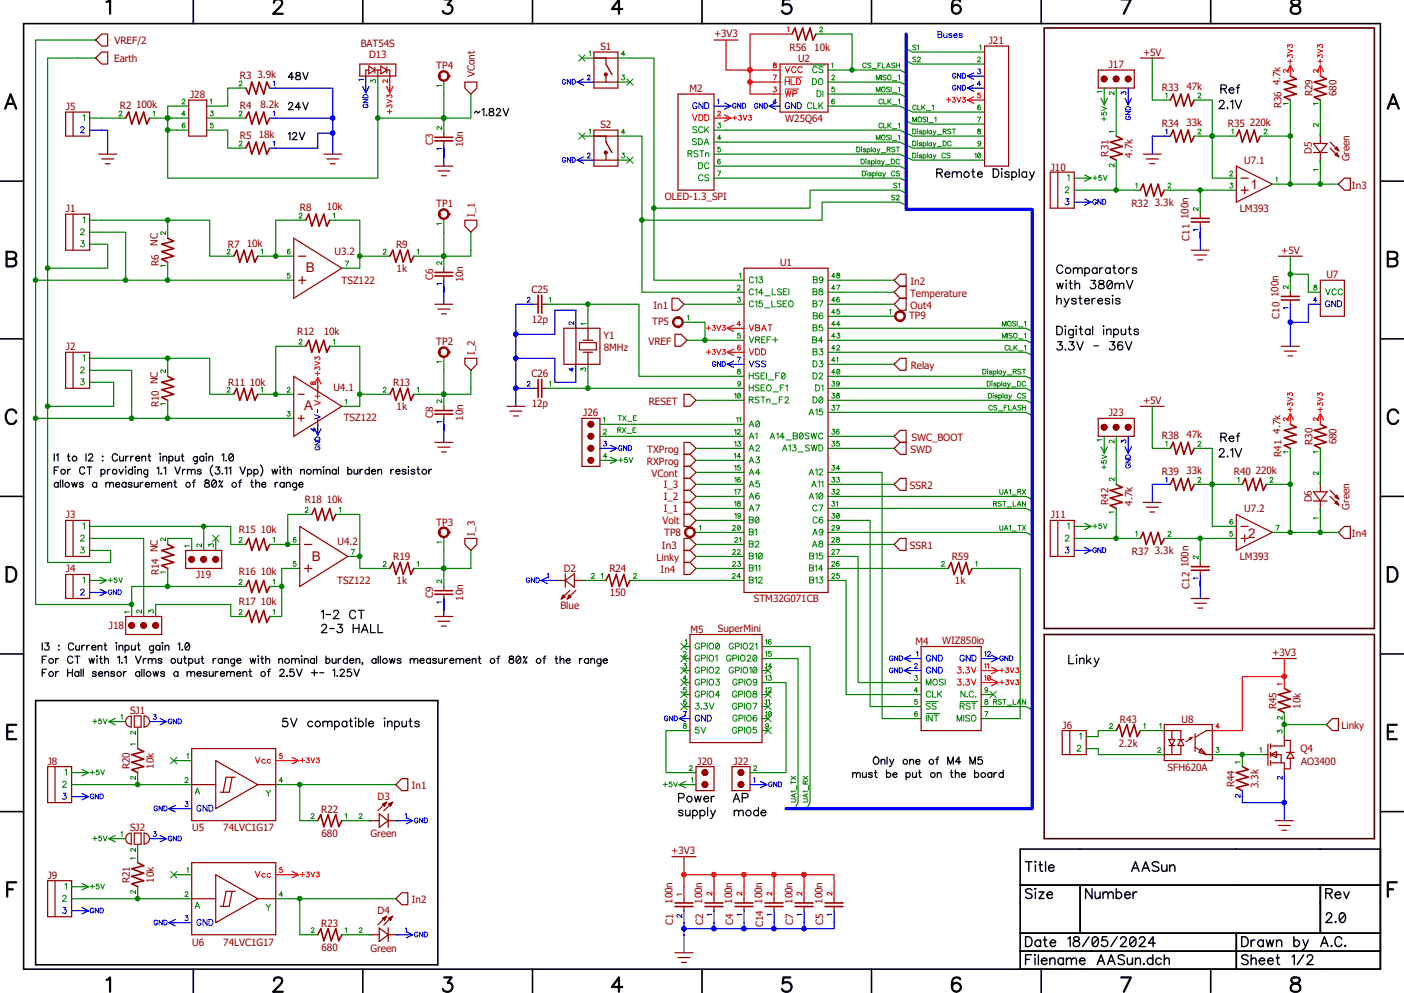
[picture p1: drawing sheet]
<svg xmlns="http://www.w3.org/2000/svg" width="297mm" height="210mm" viewBox="0 0 297 210" stroke-linecap="round" stroke-linejoin="round" font-family="sans-serif">
<defs><g id="words">
<g font-size="2.8" fill="#970000">
<text x="264.5" y="40">1</text>
<text x="64.7" y="57.6">B</text>
<text x="64.3" y="86.7">A</text>
<text x="264.1" y="113.8">2</text>
<text x="66" y="118.6">B</text>
</g>
<g font-size="2.1" fill="#970000">
<text x="24.2" y="9.4">VREF/2</text>
<text x="76.3" y="9.9">BAT54S</text>
<text x="127" y="10.6">S1</text>
<text x="151" y="7.8">+3V3</text>
<text x="167" y="10.8">R56</text>
<text x="172.3" y="10.8">10k</text>
<text x="209.2" y="9.3">J21</text>
<text x="241.8" y="11.9">+5V</text>
<text x="24.1" y="13.2">Earth</text>
<text x="50.8" y="16.7">R3</text>
<text x="54.4" y="16.6">3.9k</text>
<text x="78.1" y="12.3">D13</text>
<text x="92.3" y="14.6">TP4</text>
<text x="100.4" y="16.4" transform="rotate(-90 100.4 16.4)">VCont</text>
<text x="168.8" y="13.1">U2</text>
<text x="234.6" y="14.4">J17</text>
<text x="13.9" y="23.3">J5</text>
<text x="25.4" y="23">R2</text>
<text x="28.8" y="22.9">100k</text>
<text x="40.2" y="20.7">J28</text>
<text x="50.8" y="23">R4</text>
<text x="55.1" y="22.9">8.2k</text>
<text x="145.8" y="19.5">M2</text>
<text x="245.8" y="19.2">R33</text>
<text x="251" y="19">47k</text>
<text x="270.9" y="18.1" transform="rotate(-90 270.9 18.1)">4.7k</text>
<text x="271.1" y="22.9" transform="rotate(-90 271.1 22.9)">R36</text>
<text x="277.7" y="20.4" transform="rotate(-90 277.7 20.4)">R29</text>
<text x="282.7" y="20.3" transform="rotate(-90 282.7 20.3)">680</text>
<text x="50.8" y="29.4">R5</text>
<text x="54.7" y="29.3">18k</text>
<text x="127" y="27.1">S2</text>
<text x="166.1" y="25.8">W25Q64</text>
<text x="245.8" y="26.9">R34</text>
<text x="251" y="26.7">33k</text>
<text x="259.8" y="26.9">R35</text>
<text x="264.4" y="26.7">220k</text>
<text x="91.6" y="30.6" transform="rotate(-90 91.6 30.6)">C3</text>
<text x="98" y="31.2" transform="rotate(-90 98 31.2)">10n</text>
<text x="234.5" y="33.1" transform="rotate(-90 234.5 33.1)">R31</text>
<text x="239.6" y="33.3" transform="rotate(-90 239.6 33.3)">4.7k</text>
<text x="263.2" y="34.7">U7.1</text>
<text x="277.5" y="32.6" transform="rotate(-90 277.5 32.6)">D5</text>
<text x="285.5" y="34.1" transform="rotate(-90 285.5 34.1)">Green</text>
<text x="222.3" y="36.1">J10</text>
<text x="286" y="39.9">In3</text>
<text x="13.9" y="44.9">J1</text>
<text x="63.5" y="44.7">R8</text>
<text x="69.1" y="44.4">10k</text>
<text x="92.3" y="43.8">TP1</text>
<text x="100.4" y="45.9" transform="rotate(-90 100.4 45.9)">I_1</text>
<text x="140.6" y="42.3">OLED-1.3_SPI</text>
<text x="239.4" y="43.8">R32</text>
<text x="244.3" y="43.6">3.3k</text>
<text x="251.4" y="46.3" transform="rotate(-90 251.4 46.3)">100n</text>
<text x="262.3" y="44.9">LM393</text>
<text x="33.4" y="52" transform="rotate(-90 33.4 52)">NC</text>
<text x="48.2" y="52.5">R7</text>
<text x="52.2" y="52.3">10k</text>
<text x="70.8" y="53.8">U3.2</text>
<text x="83.8" y="52.5">R9</text>
<text x="251.6" y="50.9" transform="rotate(-90 251.6 50.9)">C11</text>
<text x="271" y="53.8">+5V</text>
<text x="33.6" y="56.3" transform="rotate(-90 33.6 56.3)">R6</text>
<text x="83.9" y="57.6">1k</text>
<text x="91.6" y="59.2" transform="rotate(-90 91.6 59.2)">C6</text>
<text x="98" y="59.7" transform="rotate(-90 98 59.7)">10n</text>
<text x="165" y="56.3">U1</text>
<text x="280.6" y="58.8">U7</text>
<text x="72.3" y="60">TSZ122</text>
<text x="112.4" y="62">C25</text>
<text x="138.2" y="65.3">In1</text>
<text x="192.5" y="62.7">Temperature</text>
<text x="192.6" y="60.2">In2</text>
<text x="192.6" y="65.3">Out4</text>
<text x="270.5" y="62.8" transform="rotate(-90 270.5 62.8)">100n</text>
<text x="62.9" y="70.9">R12</text>
<text x="68.5" y="70.9">10k</text>
<text x="112.5" y="68.4">12p</text>
<text x="127.6" y="71.7">Y1</text>
<text x="138" y="68.7">TP5</text>
<text x="192.3" y="67.5">TP9</text>
<text x="270.7" y="67.4" transform="rotate(-90 270.7 67.4)">C10</text>
<text x="13.9" y="74.1">J2</text>
<text x="92.3" y="73">TP2</text>
<text x="100.4" y="75.1" transform="rotate(-90 100.4 75.1)">I_2</text>
<text x="127.7" y="74.2">8MHz</text>
<text x="137.2" y="72.9">VREF</text>
<text x="192.7" y="78">Relay</text>
<text x="48.3" y="81.7">R11</text>
<text x="52.8" y="81.5">10k</text>
<text x="70.5" y="82.8">U4.1</text>
<text x="83.2" y="81.7">R13</text>
<text x="112.4" y="79.8">C26</text>
<text x="33.6" y="86.1" transform="rotate(-90 33.6 86.1)">R10 NC</text>
<text x="72.7" y="89">TSZ122</text>
<text x="83.9" y="86.8">1k</text>
<text x="91.6" y="88.4" transform="rotate(-90 91.6 88.4)">C8</text>
<text x="98" y="88.9" transform="rotate(-90 98 88.9)">10n</text>
<text x="112.5" y="86.1">12p</text>
<text x="123.4" y="88.1">J26</text>
<text x="137.2" y="85.6">RESET</text>
<text x="234.6" y="88.1">J23</text>
<text x="241.8" y="85.5">+5V</text>
<text x="136.9" y="95.8">TXProg</text>
<text x="192.6" y="95.8">SWD</text>
<text x="192.8" y="93.2">SWC_BOOT</text>
<text x="245.8" y="92.9">R38</text>
<text x="251" y="92.7">47k</text>
<text x="270.9" y="91.7" transform="rotate(-90 270.9 91.7)">4.7k</text>
<text x="277.7" y="94.1" transform="rotate(-90 277.7 94.1)">R30</text>
<text x="282.7" y="94" transform="rotate(-90 282.7 94)">680</text>
<text x="136.9" y="98.3">RXProg</text>
<text x="137.8" y="100.8">VCont</text>
<text x="245.8" y="100.5">R39</text>
<text x="251" y="100.3">33k</text>
<text x="261" y="100.5">R40</text>
<text x="265.6" y="100.3">220k</text>
<text x="271.1" y="96.6" transform="rotate(-90 271.1 96.6)">R41</text>
<text x="64.5" y="106.5">R18 10k</text>
<text x="140.4" y="105.8">I_2</text>
<text x="140.4" y="103.3">I_3</text>
<text x="192.5" y="103.4">SSR2</text>
<text x="234.5" y="106.8" transform="rotate(-90 234.5 106.8)">R42</text>
<text x="239.6" y="107" transform="rotate(-90 239.6 107)">4.7k</text>
<text x="277.5" y="106.3" transform="rotate(-90 277.5 106.3)">D6</text>
<text x="285.5" y="107.8" transform="rotate(-90 285.5 107.8)">Green</text>
<text x="13.9" y="109.6">J3</text>
<text x="50.5" y="112.8">R15 10k</text>
<text x="92.3" y="111.2">TP3</text>
<text x="100.4" y="113.3" transform="rotate(-90 100.4 113.3)">I_3</text>
<text x="140.2" y="110.9">Volt</text>
<text x="140.4" y="108.4">I_1</text>
<text x="140.5" y="113.5">TP8</text>
<text x="222.3" y="109.6">J11</text>
<text x="263.2" y="108.4">U7.2</text>
<text x="286" y="113.5">In4</text>
<text x="71.4" y="115.4">U4.2</text>
<text x="83.2" y="118.5">R19</text>
<text x="138.9" y="118.6">Linky</text>
<text x="140" y="116.1">In3</text>
<text x="192.5" y="116.1">SSR1</text>
<text x="201.3" y="118.5">R59</text>
<text x="239.4" y="117.4">R37</text>
<text x="244.3" y="117.3">3.3k</text>
<text x="262.3" y="118.5">LM393</text>
<text x="13.9" y="121.1">J4</text>
<text x="33.6" y="121.7" transform="rotate(-90 33.6 121.7)">R14 NC</text>
<text x="41.5" y="122.2">J19</text>
<text x="50.5" y="121.7">R16 10k</text>
<text x="71.3" y="123.6">TSZ122</text>
<text x="83.9" y="123.6">1k</text>
<text x="119.3" y="120.9">D2</text>
<text x="128.9" y="121.1">R24</text>
<text x="139.7" y="121.2">In4</text>
<text x="202" y="123.6">1k</text>
<text x="251.4" y="120" transform="rotate(-90 251.4 120)">100n</text>
<text x="251.6" y="124.5" transform="rotate(-90 251.6 124.5)">C12</text>
<text x="50.5" y="128.1">R17 10k</text>
<text x="91.6" y="126.5" transform="rotate(-90 91.6 126.5)">C9</text>
<text x="98" y="127" transform="rotate(-90 98 127)">10n</text>
<text x="118.6" y="128.9">Blue</text>
<text x="129" y="126.2">150</text>
<text x="159.5" y="127.4">STM32G071CB</text>
<text x="23" y="133">J18</text>
<text x="146" y="133.8">M5</text>
<text x="151.8" y="133.6">SuperMini</text>
<text x="193.7" y="136.3">M4</text>
<text x="199.3" y="136.1">WIZ850io</text>
<text x="269.2" y="138.6">+3V3</text>
<text x="270" y="150" transform="rotate(-90 270 150)">R45</text>
<text x="275.1" y="149.9" transform="rotate(-90 275.1 149.9)">10k</text>
<text x="27.5" y="151">SJ1</text>
<text x="224.8" y="154.1">J6</text>
<text x="236.9" y="152.8">R43</text>
<text x="249.9" y="152.8">U8</text>
<text x="283.8" y="154.2">Linky</text>
<text x="10.1" y="161.7">J8</text>
<text x="147.6" y="161.7">J20</text>
<text x="155.2" y="161.7">J22</text>
<text x="236.7" y="157.9">2.2k</text>
<text x="275.1" y="159">Q4</text>
<text x="275.3" y="161.7">AO3400</text>
<text x="27.5" y="162.7" transform="rotate(-90 27.5 162.7)">R20</text>
<text x="32.6" y="162.6" transform="rotate(-90 32.6 162.6)">10k</text>
<text x="87.1" y="166.9">In1</text>
<text x="247" y="163">SFH620A</text>
<text x="261.2" y="166.5" transform="rotate(-90 261.2 166.5)">R44</text>
<text x="266.2" y="166.7" transform="rotate(-90 266.2 166.7)">3.3k</text>
<text x="67.9" y="171.9">R22</text>
<text x="79.9" y="169.2">D3</text>
<text x="27.5" y="175.8">SJ2</text>
<text x="40.6" y="175.9">U5</text>
<text x="47.2" y="175.7">74LVC1G17</text>
<text x="68" y="177">680</text>
<text x="78.4" y="177.1">Green</text>
<text x="10.1" y="185.8">J9</text>
<text x="142" y="180.6">+3V3</text>
<text x="27.5" y="186.8" transform="rotate(-90 27.5 186.8)">R21</text>
<text x="32.6" y="186.7" transform="rotate(-90 32.6 186.7)">10k</text>
<text x="87.1" y="191">In2</text>
<text x="142.2" y="191.1" transform="rotate(-90 142.2 191.1)">100n</text>
<text x="148.5" y="191.1" transform="rotate(-90 148.5 191.1)">100n</text>
<text x="154.9" y="191.1" transform="rotate(-90 154.9 191.1)">100n</text>
<text x="161.2" y="191.1" transform="rotate(-90 161.2 191.1)">100n</text>
<text x="167.6" y="191.1" transform="rotate(-90 167.6 191.1)">100n</text>
<text x="174" y="191.1" transform="rotate(-90 174 191.1)">100n</text>
<text x="67.9" y="196">R23</text>
<text x="79.9" y="193.3">D4</text>
<text x="142.4" y="195.5" transform="rotate(-90 142.4 195.5)">C1</text>
<text x="148.8" y="195.5" transform="rotate(-90 148.8 195.5)">C2</text>
<text x="155.1" y="195.5" transform="rotate(-90 155.1 195.5)">C4</text>
<text x="161.5" y="196.1" transform="rotate(-90 161.5 196.1)">C14</text>
<text x="167.8" y="195.5" transform="rotate(-90 167.8 195.5)">C7</text>
<text x="174.2" y="195.5" transform="rotate(-90 174.2 195.5)">C5</text>
<text x="40.6" y="200">U6</text>
<text x="47.2" y="200">74LVC1G17</text>
<text x="68" y="201.1">680</text>
<text x="78.4" y="201.3">Green</text>
</g>
</g></defs>
<path d="M0 0h297v210h-297z" fill="none" stroke="#fff" stroke-width=".21"/>
<g fill="none" stroke="#000" stroke-width=".25">
<path d="M62.1 16.3h-1.1l.7-1v1.5M62.7 15.4v.4l.7 .2 .2 .3a.39 .39 0 0 1-.4 .5h-.5l-.1-.2a.74 .74 0 0 1 .8-.8l.1-.3a.58 .58 0 0 0-.8-.1zM64.1 15.3l.5 1.5 .6-1.5M258.3 18.8l1-.1 .2-.2-.1-.4-.4-.2h-.7v1.8M258.9 18.8l.6 .9M260 19h1a.55 .55 0 0 0-.7-.4 .55 .55 0 0 0-.2 .9 .54 .54 0 0 0 .9 0M261.6 18.5h.6M262.3 17.9l-.4 .1-.1 .3v1.4M61 28.3l.3-.3v1.5M61 22.1l.3-.4 .5 .1 .1 .2-.2 .5-.7 .7h1M61.9 28.4l.3-.4h.3l.3 .3-.2 .5-.8 .7h1.1M63.3 28l.6 1.5 .6-1.5"/>
<path d="M63.6 22.7h-1.1l.7-1v1.5M64.1 21.7l.5 1.5 .6-1.5M101.5 23.5l-.4 .4-.3-.4-.4 .4M102 23.2l.4-.3v1.6M102.9 24.3v.2zM103.6 23v.5l.7 .2 .2 .3a.39 .39 0 0 1-.4 .5l-.5-.1-.1-.2a.74 .74 0 0 1 .8-.7l.1-.3a.58 .58 0 0 0-.8-.2zM105 23.3l.3-.4 .4 .1 .2 .2-.2 .5-.8 .8h1.1M106.4 22.9l.6 1.6 .6-1.6M198.2 36.6l1-.1 .1-.3v-.3l-.4-.2h-.7v1.8M198.8 36.6l.5 .9M199.9 36.8h1a.55 .55 0 0 0-.8-.4 .55 .55 0 0 0-.1 .9 .54 .54 0 0 0 .9 0M201.5 36.7a.63 .63 0 0 1 .9-.3v1.1"/>
<path d="M201.5 36.3v1.2M202.4 36.7l.5-.4 .4 .1 .1 1.1M205.6 36.3h.6M205.8 35.7v1.5l.1 .2 .3 .1M206.8 36.8h1a.55 .55 0 0 0-.8-.4 .55 .55 0 0 0-.1 .9 .54 .54 0 0 0 .9 0M210.1 35.7h.6a.95 .95 0 0 1 .6 .9 .95 .95 0 0 1-.6 .9h-.6zM211.8 35.7h.2zM211.9 36.3v1.2M213.5 36.6a.54 .54 0 0 0-.9 0v.1l.8 .3 .1 .3a.54 .54 0 0 1-.9 0M214 36.3v1.8M214 36.6a.57 .57 0 0 1 .9-.1 .57 .57 0 0 1 0 .8 .57 .57 0 0 1-.9 0M215.6 35.7v1.8"/>
<path d="M217.2 36.6a.57 .57 0 0 0-.9-.1 .57 .57 0 0 0 0 .8 .57 .57 0 0 0 .9 0M217.2 36.3v1.2M217.8 36.3l.5 1.2-.3 .5-.3 .1M218.8 36.3l-.5 1.2M257.9 21.6l.4-.4 .6 .2a.55 .55 0 0 1-.2 .7l-.8 .9h1.1M259.6 22.9h.2zM260.3 21.5l.5-.3v1.8M261.3 21.2l.7 1.8 .7-1.8M223.6 59.9l.3 1.2 .3-1.2 .4 1.2 .3-1.2M224.8 56.5a.65 .65 0 0 0-.7-.5 .65 .65 0 0 0-.5 .7v.5a.65 .65 0 0 0 .5 .6 .65 .65 0 0 0 .7-.4M225.6 59.2v.2zM225.6 59.9v1.2"/>
<path d="M226.2 59.9h.6M226.4 59.3v1.4l.1 .3 .4 .1M227.1 57l.4-.4 .4 .1 .1 1.1M227.1 56.6v1.2M227.4 59.3v1.8M228 57l.4-.4 .5 .1v1.1M229.5 56.6v1.8M229.5 56.9a.57 .57 0 0 1 .8-.1 .57 .57 0 0 1 0 .9 .57 .57 0 0 1-.8-.1M230.8 59.3h.9l-.5 .7a.59 .59 0 0 1 .5 .9 .59 .59 0 0 1-1.1-.2M232.1 56.9a.57 .57 0 0 0-.9-.1 .57 .57 0 0 0 0 .9 .57 .57 0 0 0 .9-.1M232.1 56.6v1.2M232.5 59.4a.36 .36 0 0 0 .2 .6 .74 .74 0 0 1 .9 .7l-.2 .3-.6 .1a.51 .51 0 0 1-.5-.6 .51 .51 0 0 1 .6-.4l.4-.1a.36 .36 0 0 0 .1-.6z"/>
<path d="M232.6 56.6v1.2M233.3 56.6a.57 .57 0 0 0-.7 .5M234.4 59.4a.58 .58 0 0 1 .8 .2 .9 .9 0 0 1-.5 1.5 1.14 1.14 0 0 1-.3-1.7zM234.9 56.6v1.2M234.9 56.9a.57 .57 0 0 0-.9-.1 .57 .57 0 0 0 0 .9 .57 .57 0 0 0 .9-.1M235.2 59.6l-1 1.1M235.4 56.6h.6M235.7 56v1.5l.1 .2 .3 .1M235.9 59.9v1.2M238.3 59.3l.7 1.8 .6-1.8M238.3 56.6v1.2M239 56.6a.57 .57 0 0 0-.7 .5"/>
<path d="M240.5 56.9a.54 .54 0 0 0-1 0l.1 .2 .8 .2 .1 .3a.54 .54 0 0 1-1 0M223.6 63.5l.4-.4 .4 .1 .1 1.1M223.6 62.5v1.8M223.6 69h.6a.95 .95 0 0 1 .6 .9 .95 .95 0 0 1-.6 .9h-.6zM223.7 72.3h1l-.5 .6a.59 .59 0 0 1 .4 1 .59 .59 0 0 1-1-.2M225.1 63.1l.5 1.2-.3 .5-.3 .1M225.3 69h.2zM225.3 74h.2zM225.4 69.6v1.2M226.2 63.1l-.6 1.2M226.2 72.3h1l-.6 .6a.58 .58 0 0 1 .7 .7 .58 .58 0 0 1-.9 .4l-.4-.3M227.1 69.7v1.3a.49 .49 0 0 1-.3 .5 .49 .49 0 0 1-.5-.1"/>
<path d="M227.1 69.9a.59 .59 0 0 0-.9-.1 .59 .59 0 0 0 0 .9 .59 .59 0 0 0 .9-.1M227.4 60.2a.63 .63 0 0 1 .9-.2l.1 1.1M227.6 69h.2zM227.7 69.6v1.2M227.7 63.4a.57 .57 0 0 0-1 0l.1 .1 .8 .3 .1 .3a.57 .57 0 0 1-1 0M227.8 72.3l.7 1.7 .7-1.7M228.2 63.1h.6M228.3 69.6h.6M228.5 62.5v1.5l.1 .2 .3 .1M228.6 69v1.4l.1 .3 .3 .1M229.4 63.6h1.1a.55 .55 0 0 0-.8-.4 .55 .55 0 0 0-.2 .9 .54 .54 0 0 0 1 0M230.6 69.6v1.2"/>
<path d="M230.6 69.8a.57 .57 0 0 0-.8 0 .57 .57 0 0 0 0 .8 .57 .57 0 0 0 .8-.1M231 63.1v1.2M231.1 69v1.8M231.4 73.2h1M231.7 63.1a.57 .57 0 0 0-.7 .5M232.2 63.6h1.1a.55 .55 0 0 0-.8-.4 .55 .55 0 0 0-.2 .9 .54 .54 0 0 0 1 0M233.4 69h.2zM233.5 69.6v1.2M234.1 69.9l.4-.3 .5 .1v1.1M234.1 69.6v1.2M234.7 63.4a.54 .54 0 0 0-.9 0l.1 .1 .8 .3v.3a.54 .54 0 0 1-.9 0M234.8 72.3h1l-.5 .6a.61 .61 0 0 1 .4 1 .61 .61 0 0 1-1-.2"/>
<path d="M235.4 62.4v.2zM235.4 63.1v1.2M235.6 69.6v1.8M235.6 69.8a.59 .59 0 0 1 .9 0 .59 .59 0 0 1 0 .8 .59 .59 0 0 1-.9-.1M235.9 60.2l.4-.3 .4 .1 .1 1.1M236.8 60.2l.4-.3 .5 .1v1.1M236.9 63.4a.54 .54 0 0 0-.9 0l.1 .1 .8 .3v.3a.54 .54 0 0 1-.9 0M237.2 69.6l.1 1.1 .4 .1 .4-.4M237.4 72.5a.52 .52 0 0 0-.7-.2 1.02 1.02 0 0 0 .3 1.7 .55 .55 0 0 0 .5-.5 .55 .55 0 0 0-.5-.6 .55 .55 0 0 0-.6 .5M238.1 72.3l.7 1.7 .6-1.7M238.1 69.6v1.2M238.7 69.6h.6"/>
<path d="M238.9 69v1.4l.1 .3 .4 .1M240.8 69.8a.54 .54 0 0 0-.9 0l.1 .2 .7 .3 .1 .2a.54 .54 0 0 1-.9 0M11.5 96v1.5M11.5 99.5h.5M11.9 96.3l.4-.3v1.5M12.4 98.8h-.9v1.5M14.3 96.5h.5M14.3 99.3v1M14.5 96v1.5h.3M14.9 99.3l-.4 .1-.2 .3M17.9 99.1a.61 .61 0 0 0-.8-.3 .61 .61 0 0 0-.3 .9 .54 .54 0 0 0 .5 .6 .54 .54 0 0 0 .6-.4M18.2 96v1.5"/>
<path d="M18.4 98.8h1M18.8 96.4l.2-.4h.3l.3 .3v.3l-.9 .9h1M18.9 98.8v1.5M21.4 99.3v1.5M21.4 99.5a.48 .48 0 0 1 .7-.1 .48 .48 0 0 1 0 .7 .48 .48 0 0 1-.7 0M21.6 96.6h.2zM21.7 97.4v.1zM22.7 99.3v1M23.3 99.3l-.5 .2-.1 .2M24.8 96.4a.56 .56 0 0 0-.6-.4 .56 .56 0 0 0-.5 .6v.3a.57 .57 0 0 0 .5 .6 .57 .57 0 0 0 .6-.3M25.2 99.3l.4 1 .5-1M25.3 96.5l.1 1a.58 .58 0 0 0 .7-.3"/>
<path d="M26.1 96.5v1M26.6 96.5v1M26.6 98.7v.1zM26.6 99.3v1M27.2 96.5a.5 .5 0 0 0-.6 .4M27.6 96.5v1M28 98.8v1.5M28 99.5a.5 .5 0 0 0-.7-.1 .5 .5 0 0 0 0 .7 .5 .5 0 0 0 .7 0M28.2 96.5a.5 .5 0 0 0-.6 .4M28.6 98.7v.1zM28.6 99.3v1M28.7 96.9h.8v-.3a.48 .48 0 0 0-.7 .1 .48 .48 0 0 0 .1 .7 .48 .48 0 0 0 .6-.1"/>
<path d="M29.1 99.6l.4-.3 .3 .1 .1 .9M29.1 99.3v1M30 96.8l.4-.3 .4 .1v.9M30 96.5v1M31.2 99.6a.47 .47 0 0 0-.7-.1 .47 .47 0 0 0 0 .7 .47 .47 0 0 0 .7-.1M31.2 99.4v1.3l-.2 .2-.4-.1M31.3 96.5h.5M31.5 96l.1 1.5h.3M33.2 99.1l.4-.3v1.5M33.9 95.9v.2zM33.9 96.5v1M34.5 96.8l.3-.3 .4 .1 .1 .9"/>
<path d="M34.5 96.5v1M34.7 99.1l.4-.3v1.5M35.7 96.5v1.5M35.7 96.7a.49 .49 0 0 1 .8-.1 .49 .49 0 0 1 0 .8 .49 .49 0 0 1-.8-.1M37 98.8l.5 1.5 .6-1.5M37.1 96.5l.1 1h.5l.2-.3M37.9 96.5v1M38.4 96.5h.5M38.6 96v1.2l.1 .3h.2M38.6 99.3v1M39.2 99.3l-.4 .1-.2 .3M39.7 99.6l.3-.3 .4 .1 .1 .9"/>
<path d="M39.7 99.3v1M40.5 99.6l.4-.3 .3 .1 .1 .9M41.7 96.8a.48 .48 0 0 0-.7-.1 .48 .48 0 0 0 0 .7 .48 .48 0 0 0 .7 0M41.7 96.6v1.4l-.2 .1-.4-.1M42.5 99.5v-.1a.54 .54 0 0 0-.8 .1l.8 .4v.3a.54 .54 0 0 1-.8-.1M43.1 96.7a.48 .48 0 0 0-.7-.1 .48 .48 0 0 0 0 .7 .48 .48 0 0 0 .7 0M43.1 96.5v1M43.6 95.9v.2zM43.6 96.5v1M44.2 96.8l.4-.3 .3 .1 .1 .9M44.2 96.5v1M45 98.3a1.57 1.57 0 0 0 0 2.4"/>
<path d="M45.6 98.8h.8l-.4 .6a.5 .5 0 0 1 .4 .8 .5 .5 0 0 1-.9-.2M46.9 96.3l.4-.3v1.5M47.6 99.1l.4-.3v1.5M47.8 97.4v.1zM48.4 99.1l.4-.3v1.5M48.6 96.1a.51 .51 0 0 1 .8 .2v.3a.61 .61 0 0 1-.5 .9 .81 .81 0 0 1-.4-1.2zM49.4 96.3l-.9 .9M50.8 98.8l.6 1.5 .5-1.5M52.4 99.3v1.5M52.4 99.5a.5 .5 0 0 1 .7-.1 .5 .5 0 0 1 0 .7 .5 .5 0 0 1-.7 0M53.7 99.3v1.5M53.7 99.5a.5 .5 0 0 1 .8-.1 .5 .5 0 0 1 0 .7 .5 .5 0 0 1-.8 0"/>
<path d="M55.1 98.3a1.57 1.57 0 0 1 0 2.4M57.5 99.3l.3 1 .3-1 .3 1 .3-1M59.3 98.7v.1zM59.3 99.3v1M59.8 99.3h.5M60 98.8l.1 1.4 .3 .1M60.8 99.6l.4-.3 .4 .1v.9M60.8 98.8v1.5M63.6 99.6l.4-.3 .3 .1 .1 .9M63.6 99.3v1M66.3 99.6l.4-.3 .3 .1 .1 .9M66.3 99.3v1"/>
<path d="M67.1 99.6l.4-.3 .3 .1 .1 .9M68.4 98.8h.1zM68.5 99.3v1M69 99.6l.3-.3 .4 .1 .1 .9M69 99.3v1M71.1 99.5a.48 .48 0 0 0-.7-.1 .48 .48 0 0 0 0 .7 .48 .48 0 0 0 .7 0M71.1 99.3v1M71.6 98.8v1.5M73.6 98.8v1.5M73.6 99.5a.48 .48 0 0 1 .7-.1 .48 .48 0 0 1 0 .7 .48 .48 0 0 1-.7 0M74.9 99.3l.1 .9 .4 .1 .3-.3M75.7 99.3v1"/>
<path d="M76.2 99.3v1M76.8 99.3l-.4 .1-.2 .3M78.1 98.8v1.5M78.1 99.5a.5 .5 0 0 0-.7-.1 .5 .5 0 0 0 0 .7 .5 .5 0 0 0 .7 0M78.6 99.7h.9a.48 .48 0 0 0-.7-.3 .48 .48 0 0 0-.2 .7 .48 .48 0 0 0 .7 .1l.2-.1M79.9 99.6l.4-.3 .3 .1 .1 .9M79.9 99.3v1M82.7 99.3v1M83.3 99.3l-.4 .1-.2 .3M83.7 99.7h.9a.48 .48 0 0 0-.6-.3 .48 .48 0 0 0-.3 .7 .48 .48 0 0 0 .8 .1l.1-.1M85.9 99.5a.4 .4 0 0 0-.4-.2 .4 .4 0 0 0-.4 .3l.7 .3 .1 .2a.47 .47 0 0 1-.8 0M86.4 98.7v.1z"/>
<path d="M86.4 99.3v1M87.8 99.5l-.3-.2-.5 .1v.2l.5 .2 .3 .3-.3 .2-.5-.2M88.2 99.3h.5M88.4 98.8v1.2l.1 .2 .3 .1M90.7 99.3v1M91.3 99.3l-.4 .1-.2 .3M257.9 95.3l.4-.4 .6 .1a.55 .55 0 0 1-.2 .8l-.8 .8h1.1M258.3 92.5l1-.1 .2-.3-.1-.3-.4-.2h-.7v1.8M258.9 92.5l.6 .9M259.6 96.6h.2zM260 92.7h1a.55 .55 0 0 0-.7-.5 .55 .55 0 0 0-.2 .9 .54 .54 0 0 0 .9 0M260.3 95.2l.5-.3v1.7"/>
<path d="M261.3 94.9l.7 1.7 .7-1.7M261.6 92.2h.6M262.3 91.6l-.4 .1-.1 .2v1.5M12.3 102v1M12.3 102.3a.47 .47 0 0 0-.7-.1 .47 .47 0 0 0 0 .7 .47 .47 0 0 0 .7-.1M12.8 101.5v1.5M13.3 101.5v1.5M15.2 102l.3 1 .2-1 .3 1 .3-1M17.6 102.3a.44 .44 0 0 0-.4-.3 .44 .44 0 0 0-.4 .3l.8 .5-.3 .2h-.4l-.1-.2M20.4 102v1M20.4 102.3a.49 .49 0 0 0-.7-.1 .49 .49 0 0 0 0 .7 .49 .49 0 0 0 .7-.1M22.4 102.3l.3-.3 .4 .1 .1 .9"/>
<path d="M22.4 102v1M23.2 102.3l.3-.3 .4 .1 .1 .9M24.5 102.5h.8v-.2a.46 .46 0 0 0-.7-.1 .46 .46 0 0 0 0 .7 .46 .46 0 0 0 .7-.1M26.7 102v1M26.7 102.3a.49 .49 0 0 0-.8-.1 .49 .49 0 0 0 0 .7 .49 .49 0 0 0 .8-.1M27.9 102.3a.44 .44 0 0 0-.4-.3 .44 .44 0 0 0-.4 .3l.8 .5-.3 .2h-.4l-.1-.2M28.4 102l.1 1h.4l.3-.2M29.2 102v1M29.7 102v1M30.3 102l-.4 .1-.2 .4M30.7 102.5h.9a.47 .47 0 0 0-.6-.4 .47 .47 0 0 0-.2 .7l.3 .2h.4l.1-.2M32.1 102.3l.4-.3 .3 .1 .1 .9"/>
<path d="M32.1 102v1M32.9 102.3l.4-.3 .3 .1 .1 .9M34 100.2h.2zM34.2 102.5h.9a.47 .47 0 0 0-.7-.4 .47 .47 0 0 0-.2 .7l.3 .2 .6-.2M35.5 102.3l.4-.3 .3 .1 .1 .9M35.5 102v1M36.8 102h.5M37 101.5v1.3l.1 .2h.3M40.7 102h.5M41.3 101.5l-.3 .1v1.4M43.4 101.6v.4l.5 .2a.43 .43 0 0 1 .4 .4 .43 .43 0 0 1-.4 .4h-.5l-.1-.2a.8 .8 0 0 1 .9-.8v-.3a.58 .58 0 0 0-.8-.1zM45 101.6a.48 .48 0 0 1 .7 .2 .72 .72 0 0 1 .1 .9 .72 .72 0 0 1-.8 .3 1.07 1.07 0 0 1 0-1.4z"/>
<path d="M45.7 101.8l-.9 1M46.3 101.8l.2-.1 .1 .1-.1 .2zM46.8 102.9l.1-.1 .2 .1-.2 .1zM47 100.1v.2zM47.1 101.7l-.8 1.3M50.5 102h.5M51.1 101.5l-.3 .1-.1 .2v1.2M53 102h.6M53.3 101.5v1.3v.2h.3M54.1 102.3l.3-.3 .4 .1 .1 .9M54.1 101.5v1.5M55.4 102.5h.8v-.2a.46 .46 0 0 0-.7-.1 .46 .46 0 0 0 0 .7 .46 .46 0 0 0 .7-.1"/>
<path d="M58.2 102v1M58.8 102l-.4 .1-.2 .4M60.1 102.3a.49 .49 0 0 0-.7-.1 .49 .49 0 0 0 0 .7 .49 .49 0 0 0 .7-.1M60.1 102v1M60.6 102.3l.4-.3 .3 .1 .1 .9M60.6 102v1M62.7 102.1v1.4l-.6 .1M62.7 102.3a.5 .5 0 0 0-.7-.1 .5 .5 0 0 0 0 .8 .5 .5 0 0 0 .7-.1M63.2 102.5h.9a.47 .47 0 0 0-.7-.4 .47 .47 0 0 0-.1 .7l.3 .2 .5-.2M8.9 136v1.5M8.9 139.5h.6M9.5 136h.8l-.4 .6a.51 .51 0 0 1 .4 .8 .51 .51 0 0 1-.9-.2"/>
<path d="M9.9 138.8h-1v1.5M11.8 139.3v1M12.4 136.6h.1zM12.4 139.3l-.4 .1-.2 .3M12.4 137.4v.1zM15.4 139.1a.61 .61 0 0 0-.9-.3 .61 .61 0 0 0-.2 .9 .54 .54 0 0 0 .4 .6 .54 .54 0 0 0 .7-.4M15.5 136.4a.54 .54 0 0 0-.6-.4 .54 .54 0 0 0-.4 .6v.3a.55 .55 0 0 0 .4 .6 .55 .55 0 0 0 .6-.3M15.9 138.8h1M16 136.5l.1 1h.4l.3-.3M16.4 138.8v1.5M16.8 136.5v1M17.3 136.5v1"/>
<path d="M17.9 136.5l-.5 .2-.1 .2M18.4 136.5v1M18.8 139.3l.3 1 .3-1 .3 1 .3-1M18.9 136.5l-.5 .2v.2M19.4 136.9h.9l-.1-.2a.49 .49 0 0 0-.7 0 .49 .49 0 0 0 .1 .7 .49 .49 0 0 0 .7-.1M20.5 138.7v.1zM20.5 139.3v1M20.7 136.8l.4-.3 .4 .1v.9M20.7 136.5v1M21.1 139.3h.5M21.3 138.8v1.2l.1 .2 .3 .1M22 136.5h.5"/>
<path d="M22.1 139.6l.4-.3 .4 .1v.9M22.1 138.8v1.5M22.2 136v1.2l.1 .3h.3M24.6 135.9v.2zM24.6 136.5v1M24.9 139.1l.4-.3v1.5M25.2 136.8l.3-.3 .4 .1 .1 .9M25.2 136.5v1M26.3 139.1l.4-.3v1.5M26.5 136.5v1.5M26.5 136.7a.48 .48 0 0 1 .7-.1 .48 .48 0 0 1 0 .7 .48 .48 0 0 1-.7 0M27.8 136.5l.1 1h.3l.4-.3"/>
<path d="M28.6 136.5v1M28.7 138.8l.6 1.5 .5-1.5M29.1 136.5h.5M29.3 136v1.2l.1 .3h.2M30.3 139.3v1M30.9 139.3l-.4 .1-.2 .3M31.4 139.6l.3-.3 .4 .1 .1 .9M31.4 139.3v1M32.2 139.6l.3-.3 .4 .1 .1 .9M32.5 136.6l-.1 1.4-.2 .1-.4-.1M32.5 136.8a.48 .48 0 0 0-.7-.1 .48 .48 0 0 0 0 .7 .48 .48 0 0 0 .7 0M33.8 136.5v1"/>
<path d="M33.8 136.7a.49 .49 0 0 0-.7-.1 .49 .49 0 0 0 0 .8 .49 .49 0 0 0 .7-.1M34.2 139.5a.4 .4 0 0 0-.4-.2 .4 .4 0 0 0-.3 .3l.7 .3v.2a.47 .47 0 0 1-.8 0M34.4 135.9v.2zM34.4 136.5v1M34.9 136.8l.4-.3 .3 .1 .1 .9M34.9 136.5v1M37.6 139.3l.1 .9 .4 .1 .3-.3M37.7 136.3l.3-.3v1.5M38.4 139.3v1M38.6 137.4v.1zM38.9 139.3h.5M39.1 138.8v1.2l.1 .2 .3 .1"/>
<path d="M39.3 136.1a.47 .47 0 0 1 .7 .2l.1 .6-.2 .6h-.6l-.2-.6zM39.9 139.3v1.5M39.9 139.5a.5 .5 0 0 1 .8-.1 .5 .5 0 0 1 0 .8 .5 .5 0 0 1-.8-.1M40 136.3l-.8 .9M41.3 139.3l.1 .9 .3 .1 .4-.3M42.1 139.3v1M42.5 139.3h.6M42.8 138.8v1.2v.2l.3 .1M45.1 139.3v1M45.7 139.3l-.4 .1-.2 .3M47 139.5a.5 .5 0 0 0-.7-.1 .5 .5 0 0 0 0 .8 .5 .5 0 0 0 .7-.1M47 139.3v1"/>
<path d="M47.5 139.6l.3-.3 .4 .1 .1 .9M47.5 139.3v1M49.6 139.6a.47 .47 0 0 0-.7-.1 .47 .47 0 0 0 0 .7 .47 .47 0 0 0 .7-.1M49.6 139.4v1.1a.38 .38 0 0 1-.2 .4 .38 .38 0 0 1-.4-.1M50.1 139.7h.9a.5 .5 0 0 0-.7-.3 .5 .5 0 0 0-.3 .6 .5 .5 0 0 0 .7 .3l.3-.2M52.9 139.3l.3 1 .3-1 .3 1 .3-1M54.7 138.7v.1zM54.7 139.3v1M55.2 139.3h.5M55.4 138.8l.1 1.4 .3 .1M56.2 139.6l.4-.3 .4 .1v.9M56.2 138.8v1.5"/>
<path d="M59 139.6l.4-.3 .3 .1 .1 .9M59 139.3v1M61.7 139.6l.4-.3 .3 .1 .1 .9M61.7 139.3v1M62.5 139.6l.4-.3 .3 .1 .1 .9M63.8 138.7v.1zM63.8 139.3v1M64.4 139.6l.3-.3 .4 .1 .1 .9M64.4 139.3v1M66.5 139.3v1M66.5 139.5a.48 .48 0 0 0-.7-.1 .48 .48 0 0 0 0 .7 .48 .48 0 0 0 .7 0M67 138.8v1.5"/>
<path d="M68 129.4l.4-.3v1.8M68.1 132.5l.3-.5 .6 .2a.55 .55 0 0 1-.2 .8l-.8 .8h1.2M69 130h.9M69 138.8v1.5M69 139.5a.48 .48 0 0 1 .7-.1 .48 .48 0 0 1 0 .7 .48 .48 0 0 1-.7 0M69.7 132.9h1M70.3 139.3l.1 .9 .3 .1 .4-.3M70.6 129.5l.3-.4h.4l.3 .3-.2 .6-.9 .9h1.2M71.1 139.3v1M71.5 132h.9l-.5 .7a.61 .61 0 0 1 .4 1 .61 .61 0 0 1-1.1-.2M71.5 139.3v1M72.1 139.3l-.3 .1-.3 .3"/>
<path d="M73.5 138.8v1.5M73.5 139.5a.5 .5 0 0 0-.7-.1 .5 .5 0 0 0 0 .8 .5 .5 0 0 0 .7-.1M74 139.7h.8a.48 .48 0 0 0-.6-.3 .48 .48 0 0 0-.2 .7 .48 .48 0 0 0 .7 .1l.1-.1M74.7 132.9h1.2M74.7 132v1.8M75.2 129.5a.65 .65 0 0 0-.7-.4 .65 .65 0 0 0-.5 .7v.4a.65 .65 0 0 0 .5 .7 .65 .65 0 0 0 .7-.5M75.3 139.6l.3-.3 .4 .1 .1 .9M75.3 139.3v1M75.8 129.1h1.2M75.9 132v1.8M76.4 129.1v1.8M76.5 133.8l.7-1.8 .7 1.8"/>
<path d="M76.8 133.2h.8M78.4 132v1.8h1M79.5 139.5a.5 .5 0 0 0-.7-.1 .5 .5 0 0 0 0 .8 .5 .5 0 0 0 .7-.1M79.5 139.3v1M80 132v1.8h1M80 138.8v1.5M80.5 138.8v1.5M82.4 139.3l.3 1 .3-1 .3 1 .3-1M84.8 139.5a.4 .4 0 0 0-.4-.2 .4 .4 0 0 0-.3 .3l.7 .3v.2a.47 .47 0 0 1-.8 0M86.8 139.6l.3-.3 .4 .1 .1 .9M86.8 139.3v1M87.6 139.6l.3-.3 .4 .1 .1 .9"/>
<path d="M88.9 139.7h.8v-.1a.47 .47 0 0 0-.7-.1 .47 .47 0 0 0 0 .7 .47 .47 0 0 0 .7-.1M91.1 139.5a.48 .48 0 0 0-.7-.1 .48 .48 0 0 0 0 .7 .48 .48 0 0 0 .7 0M91.1 139.3v1M92.3 139.5v-.1a.54 .54 0 0 0-.8 .1l.8 .4v.3a.54 .54 0 0 1-.8-.1M92.8 139.3l.1 .9 .4 .1 .3-.3M93.6 139.3v1M94.1 139.3v1M94.7 139.3l-.4 .1-.2 .3M95.1 139.7h.9a.5 .5 0 0 0-.6-.3 .5 .5 0 0 0-.3 .6 .5 .5 0 0 0 .6 .3l.3-.2M96.5 139.6l.4-.3 .3 .1 .1 .9M96.5 139.3v1M97.3 139.6l.4-.3 .3 .1 .1 .9"/>
<path d="M98.6 139.7h.8a.48 .48 0 0 0-.6-.3 .48 .48 0 0 0-.2 .7 .48 .48 0 0 0 .7 .1l.1-.1M99.9 139.6l.4-.3 .3 .1 .1 .9M99.9 139.3v1M101.2 139.3h.5M101.4 138.8v1.2l.1 .2 .3 .1M105.1 139.3h.5M105.7 138.8h-.3v1.5M107.8 138.9v.4l.4 .1a.45 .45 0 0 1 .5 .4 .45 .45 0 0 1-.4 .5l-.5-.1-.1-.2a.75 .75 0 0 1 .8-.7l.1-.3a.58 .58 0 0 0-.8-.1zM109.4 138.9a.48 .48 0 0 1 .7 .2 .7 .7 0 0 1 .1 .8 .7 .7 0 0 1-.8 .3 1.02 1.02 0 0 1 0-1.3zM110.1 139.1l-.9 .9M110.7 139.1l.2-.2 .1 .2-.1 .1zM111.5 138.9l-.8 1.4"/>
<path d="M114.9 139.3h.5M115.5 138.8h-.3l-.1 .3v1.2M117.4 139.3h.5M117.6 138.8v1.2l.1 .2 .3 .1M118.5 139.6l.3-.3 .4 .1 .1 .9M118.5 138.8v1.5M119.8 139.7h.8v-.1a.47 .47 0 0 0-.7-.1 .47 .47 0 0 0 0 .7 .47 .47 0 0 0 .7-.1M122.6 139.3v1M123.1 139.3l-.5 .2v.2M124.5 139.5a.5 .5 0 0 0-.7-.1 .5 .5 0 0 0 0 .8 .5 .5 0 0 0 .7-.1M124.5 139.3v1M125 139.6l.3-.3 .4 .1 .1 .9"/>
<path d="M125 139.3v1M127.1 139.4l-.1 1.3-.2 .2-.4-.1M127.1 139.6a.49 .49 0 0 0-.7-.1 .49 .49 0 0 0 0 .7 .49 .49 0 0 0 .7-.1M127.6 139.7h.9a.48 .48 0 0 0-.7-.3 .48 .48 0 0 0-.2 .7 .48 .48 0 0 0 .7 .1l.2-.1M226.1 138.6v1.8h1M227.8 138.5v.2zM227.8 139.2v1.2M228.4 139.5l.4-.3 .4 .1 .1 1.1M228.4 139.2v1.2M229.9 138.6v1.8M230.2 139.7l.6 .7M230.8 139.2l-.9 .8"/>
<path d="M231.5 139.2l.5 1.2-.2 .4-.4 .2M232.5 139.2l-.5 1.2M8.9 142.3h.6M9.9 141.5h-1v1.5M11.8 142v1M12.4 142a.5 .5 0 0 0-.6 .5M14.3 141.5v1.5M14.3 142.3h1M15.3 141.5v1.5M16.7 142.3a.49 .49 0 0 0-.7-.1 .49 .49 0 0 0 0 .7 .49 .49 0 0 0 .7-.1M16.7 142v1M17.1 141.5v1.5"/>
<path d="M17.6 141.5v1.5M20.4 142.3a.44 .44 0 0 0-.4-.3 .44 .44 0 0 0-.4 .3l.8 .5-.3 .2h-.5v-.2M20.8 142.5h.9a.47 .47 0 0 0-.6-.4 .47 .47 0 0 0-.2 .7l.3 .2 .5-.2M22.2 142.3l.3-.3 .4 .1 .1 .9M22.2 142v1M24.3 142.3a.39 .39 0 0 0-.5-.3 .39 .39 0 0 0-.3 .4l.5 .1 .3 .3-.3 .2h-.5v-.2M25.8 140.1v.2zM26.1 142v1M26.7 142a.5 .5 0 0 0-.6 .5M29.5 142v1M29.5 142.3a.49 .49 0 0 0-.7-.1 .49 .49 0 0 0 0 .7 .49 .49 0 0 0 .7-.1M30 141.5v1.5"/>
<path d="M30.5 141.5v1.5M32.4 142l.3 1 .3-1 .2 1 .3-1M34.8 142.3a.44 .44 0 0 0-.4-.3 .44 .44 0 0 0-.4 .3l.8 .3v.2v.2h-.3h-.4l-.1-.2M37.6 142v1M37.6 142.3a.49 .49 0 0 0-.7-.1 .49 .49 0 0 0 0 .7 .49 .49 0 0 0 .7-.1M39.6 142.3l.4-.3 .3 .1 .1 .9M39.6 142v1M40.4 142.3l.4-.3 .3 .1 .1 .9M41.7 142.5h.8a.47 .47 0 0 0-.6-.4 .47 .47 0 0 0-.2 .7l.3 .2h.4l.1-.2M43.8 142.3a.44 .44 0 0 0-.4-.3 .44 .44 0 0 0-.4 .3l.8 .5-.3 .2h-.4l-.1-.2M44.3 142v.8a.38 .38 0 0 0 .6 .2l.2-.2M45.1 142v1"/>
<path d="M45.6 142v1M46.1 142a.5 .5 0 0 0-.5 .5M46.6 142.5h.9a.47 .47 0 0 0-.7-.4 .47 .47 0 0 0-.1 .7l.3 .2 .5-.2M48 142.3l.3-.3 .4 .1 .1 .9M48 142v1M48.8 142.3l.3-.3 .4 .1 .1 .9M50 142.5h.9a.47 .47 0 0 0-.6-.4 .47 .47 0 0 0-.2 .7l.3 .2 .5-.2M51.4 142.3l.3-.3 .4 .1 .1 .9M51.4 142v1M52.7 142h.5M52.9 141.5v1.3l.1 .2h.3M56.6 142h.5"/>
<path d="M57.2 141.5l-.3 .1-.1 .2v1.2M59.2 141.9l.3-.4h.3l.3 .3-.1 .3-.9 .9h1.1M60.6 143h.2zM60.7 151.9h-.8l-.1 .8a.63 .63 0 0 1 1 0 .63 .63 0 0 1-.2 .9 .63 .63 0 0 1-.9-.2M61.5 151.9l.6 1.8 .7-1.8M62.1 141.5h-.7l-.1 .7a.54 .54 0 0 1 .8 0 .54 .54 0 0 1-.1 .8 .54 .54 0 0 1-.7-.2M62.7 141.5l.6 1.5 .6-1.5M65.9 142.3h1.3M66.1 152.8a.57 .57 0 0 0-.8-.1 .57 .57 0 0 0 0 .8 .57 .57 0 0 0 .8 0M66.5 141.6v1.4M67.6 142.3h.9M68.3 152.9l.3-.3a.44 .44 0 0 1 .7 .3v.8"/>
<path d="M68.3 152.5v1.2M69.3 152.9l.4-.4 .4 .1 .1 1.1M70.4 141.8l.4-.3v1.5M70.8 152.8a.57 .57 0 0 1 .8-.1 .57 .57 0 0 1 0 .8 .57 .57 0 0 1-.8 0M70.8 152.5v1.8M71.3 142.9v.1zM72 141.9l.3-.4h.3l.3 .3-.1 .3-.9 .9h1M73.4 152.8a.57 .57 0 0 0-.9-.1 .57 .57 0 0 0 0 .8 .57 .57 0 0 0 .9 0M73.4 152.5v1.2M73.9 152.5h.6M74.2 151.9v1.5l.1 .2 .3 .1M74.3 141.5h-.8l-.1 .7a.56 .56 0 0 1 .9 0 .56 .56 0 0 1-.1 .8 .56 .56 0 0 1-.8-.2"/>
<path d="M74.9 141.5l.5 1.5 .6-1.5M75.2 151.8v.2zM75.2 152.5v1.2M75.9 151.9v1.8M75.9 152.8a.57 .57 0 0 1 .8-.1 .57 .57 0 0 1 0 .8 .57 .57 0 0 1-.8 0M76.7 140.2h-.1h.1l-.1 .4M77.4 151.9v1.8M78 153h1a.55 .55 0 0 0-.8-.4 .55 .55 0 0 0-.1 .9 .54 .54 0 0 0 .9 0M81.4 151.8v.2zM81.4 152.5v1.2M82 152.9l.4-.4 .4 .1 .1 1.1M82 152.5v1.2"/>
<path d="M83.5 152.8a.57 .57 0 0 1 .8-.1 .57 .57 0 0 1 0 .8 .57 .57 0 0 1-.8 0M83.5 152.5v1.8M85 152.5l.1 1.1 .5 .1 .4-.3M86 152.5v1.2M86.5 152.5h.6M86.8 151.9v1.5l.1 .2 .3 .1M88.7 152.8a.54 .54 0 0 0-.9 0v.2l.8 .2 .1 .3a.54 .54 0 0 1-.9 0M111.2 140.1l.1-.1 .2 .1-.2 .2zM143.6 168.7h.7a.47 .47 0 0 0 .5-.4 .47 .47 0 0 0-.5-.5h-.7v1.8M144.5 171.6a.54 .54 0 0 0-.9 0v.2l.8 .2 .1 .3a.54 .54 0 0 1-.9 0M145 171.4l.1 1.1 .4 .1 .5-.4M146 171.4v1.2"/>
<path d="M146.5 171.6a.59 .59 0 0 1 .9-.1 .59 .59 0 0 1 0 .9 .59 .59 0 0 1-.9-.1M146.5 171.4v1.7M146.9 168.4l.4 1.2 .4-1.2 .3 1.2 .3-1.2M148.1 171.4v1.7M148.1 171.6a.59 .59 0 0 1 .9-.1 .59 .59 0 0 1 0 .9 .59 .59 0 0 1-.9-.1M148.9 168.9h1a.55 .55 0 0 0-.8-.5 .55 .55 0 0 0-.1 .9 .5 .5 0 0 0 .4 .3 .5 .5 0 0 0 .5-.3M149.7 170.8v1.8M150.3 171.4l.5 1.2-.1 .3-.5 .2M150.5 168.4v1.2M151.1 168.4a.57 .57 0 0 0-.6 .5M151.3 171.4l-.5 1.2M155.1 169.6l.7-1.8 .7 1.8"/>
<path d="M155.3 171.7l.4-.3h.5l.1 1.2M155.3 171.4v1.2M155.4 169h.8M156.3 171.7a.63 .63 0 0 1 .8-.3l.1 1.2M157 168.7h.8a.47 .47 0 0 0 .5-.4 .47 .47 0 0 0-.5-.5h-.8v1.8M160.4 171.6a.57 .57 0 0 0-.8-.1 .57 .57 0 0 0 0 .9 .57 .57 0 0 0 .8-.1M160.4 170.8v1.8M161 171.9h1a.55 .55 0 0 0-.8-.5 .55 .55 0 0 0-.1 .9 .54 .54 0 0 0 .9 0M180.4 163.7l.3-.3 .4 .1 .1 .9M180.4 163.4v1M181.2 163.7l.3-.3 .4 .1 .1 .9M182.5 163.4v.9l.4 .1 .4-.3"/>
<path d="M183.3 163.4v1M184.5 163.6l-.3-.2-.4 .1v.2l.5 .2 .2 .3-.3 .2-.5-.2M184.9 160.3l.1-.1a.72 .72 0 0 1 1 .7 .72 .72 0 0 1-1 .7l-.3-.5zM185 163.4h.5M185.2 162.9v1.2l.1 .2 .3 .1M186.4 160.9l.3-.3 .4 .1 .1 .9M186.4 160.6v1M187.5 163.6a.5 .5 0 0 1 .8-.1 .5 .5 0 0 1 0 .8 .5 .5 0 0 1-.8-.1M187.5 162.9v1.5M187.7 160.1v1.5M188.2 160.6l.4 1-.3 .5h-.2M188.9 163.8h.8a.48 .48 0 0 0-.7-.3 .48 .48 0 0 0 .1 .8l.3 .1 .3-.2"/>
<path d="M189.1 160.6l-.5 1M191.7 163.4v1.5M191.7 163.6a.5 .5 0 0 1 .7-.1 .5 .5 0 0 1 0 .8 .5 .5 0 0 1-.7-.1M192.4 160.9l.4-.3 .4 .1 .1 .9M192.4 160.6v1M193 163.4l.1 .9 .4 .1 .3-.3M193.7 161.1h.9l-.1-.3a.49 .49 0 0 0-.7 0 .49 .49 0 0 0 .1 .7 .49 .49 0 0 0 .7-.1M193.8 163.4v1M194.3 163.4h.5M194.5 162.9v1.2l.1 .2 .3 .1M198 160.6h.5M198.3 163.7l.3-.3 .4 .1 .1 .9"/>
<path d="M198.3 163.4v1M198.5 160.1l-.3 .1v1.4M200.5 161.6v-1.5l.6 1.5 .6-1.5v1.5M201 163.4h.5M201.3 162.9v1.2l.3 .3M202.1 163.7l.3-.3 .4 .1 .1 .9M202.1 162.9v1.5M203.2 161.1h-1.1l.8-1v1.5M203.4 163.8h.8a.48 .48 0 0 0-.8-.3 .48 .48 0 0 0 .2 .8l.3 .1 .3-.2M205.2 161.6v-1.5l.6 1.5 .5-1.5v1.5M206.2 162.9v1.5M206.2 163.6a.5 .5 0 0 1 .7-.1 .5 .5 0 0 1 0 .8 .5 .5 0 0 1-.7-.1"/>
<path d="M207.7 160.1h-.7l-.1 .7a.55 .55 0 0 1 .8-.1 .55 .55 0 0 1-.1 .8 .55 .55 0 0 1-.8-.1M209.8 163.4v1M209.8 163.6a.48 .48 0 0 0-.7 0 .48 .48 0 0 0 0 .7 .48 .48 0 0 0 .7-.1M210.3 163.4v1M210.9 163.4l-.4 .1-.2 .3M212.2 163.6a.5 .5 0 0 0-.7-.1 .5 .5 0 0 0 0 .8 .5 .5 0 0 0 .7-.1M212.2 162.9v1.5"/>
<circle cx="204.5" cy="36.9" r=".59"/>
<circle cx="226" cy="57.2" r=".6"/>
<circle cx="237.2" cy="57.2" r=".59"/>
<circle cx="13.4" cy="99.8" r=".51"/>
<circle cx="15.8" cy="97" r=".51"/>
<circle cx="24.2" cy="99.8" r=".51"/>
<circle cx="65.3" cy="99.8" r=".51"/>
<circle cx="89.8" cy="99.8" r=".51"/>
<circle cx="14.2" cy="102.5" r=".51"/>
<circle cx="39.8" cy="102.5" r=".5"/>
<circle cx="49.6" cy="102.5" r=".51"/>
<circle cx="10.8" cy="139.8" r=".51"/>
<circle cx="36.6" cy="139.8" r=".51"/>
<circle cx="60.7" cy="139.8" r=".51"/>
<circle cx="81.4" cy="139.8" r=".51"/>
<circle cx="104.2" cy="139.8" r=".51"/>
<circle cx="113.9" cy="139.8" r=".51"/>
<circle cx="10.8" cy="142.5" r=".51"/>
<circle cx="25.2" cy="142.5" r=".5"/>
<circle cx="31.4" cy="142.5" r=".51"/>
<circle cx="55.6" cy="142.5" r=".51"/>
<circle cx="67.2" cy="153.1" r=".59"/>
<circle cx="145.8" cy="169" r=".59"/>
<circle cx="158.3" cy="171.9" r=".59"/>
<circle cx="191.5" cy="161.1" r=".51"/>
<circle cx="197" cy="161.1" r=".51"/>
<circle cx="197.3" cy="163.9" r=".51"/>
<circle cx="208" cy="163.9" r=".51"/>
</g>
<path d="M220.9 5.9h69.8v127h-69.8zM220.9 134.2h69.8v43.2h-69.8z" fill="none" stroke="#400000" stroke-width=".34"/>
<g fill="none" stroke="#00f" stroke-width=".21">
<path d="M57.8 17.3l.2-.2v1.1M76.9 16.8h-1l.2 .3M119.7 17a.47 .47 0 0 0-.8 0 .47 .47 0 0 0 .2 .7l.3 .1 .2-.1 .1-.3h-.3M120.7 16.8v1l-.7-1v1M121 16.8h.4a.58 .58 0 0 1 .3 .5 .58 .58 0 0 1-.3 .5h-.4zM124.3 16.1l.2-.2 .3 .1-.1 .4-.5 .5h.7M198.4 7.3h.6M198.4 6.7h.7l.2 .2-.3 .4 .3 .2-.2 .4-.7 .1zM199.6 7.1l.1 .8h.5l.1-.2M200.3 7.1v.9M201.4 7.3l-.3-.2-.4 .2 .2 .2 .4 .1v.3l-.3 .1-.3-.2M201.8 7.5h.7l-.1-.3a.42 .42 0 0 0-.6 .1 .42 .42 0 0 0 .1 .5 .42 .42 0 0 0 .6 0"/>
<path d="M202.2 15.7a.47 .47 0 0 0-.7 .1 .47 .47 0 0 0 .2 .7l.3 .1 .2-.2v-.3h-.2M202.2 18.3a.47 .47 0 0 0-.7 0 .47 .47 0 0 0 .2 .7l.3 .1 .2-.2v-.2h-.2M203.2 15.5v1.1l-.6-1.1v1.1M203.2 18v1.1l-.6-1.1v1.1M203.5 7.3l-.2-.2-.4 .2 .2 .2 .4 .1v.3l-.4 .1-.2-.2M203.6 15.5h.3a.58 .58 0 0 1 .4 .5 .58 .58 0 0 1-.4 .6h-.3zM203.6 18h.3a.58 .58 0 0 1 .4 .6 .58 .58 0 0 1-.4 .5h-.3zM206.9 14.6h.5l-.3 .4h.2a.36 .36 0 0 1 0 .6 .36 .36 0 0 1-.5-.2M207.5 17.8h-.8l.5-.7v1.1M237.2 19.9v-.5l.4 .3v-.1a.36 .36 0 0 1 .6-.1 .36 .36 0 0 1-.2 .6M17.1 27.1l.2-.3h.3l.2 .4-.8 .9h.9M57.8 23.7l.2-.2v1"/>
<path d="M57.8 30.1l.2-.3v1.1M76.8 21h1.1l-1.1 .7h1.1M77 20.1h.7l.2 .6h-1.1zM77 22.1a.47 .47 0 0 0 .1 .7 .47 .47 0 0 0 .7-.2l.1-.3-.2-.2h-.3v.2M93.4 31.4h-1l.2 .3M119.7 33.5a.47 .47 0 0 0-.8 0 .47 .47 0 0 0 .2 .7l.3 .1 .2-.1 .1-.3h-.3M120.7 33.3v1l-.7-1v1M121 33.3h.4a.58 .58 0 0 1 .3 .5 .58 .58 0 0 1-.3 .5h-.4zM124.3 32.6l.2-.2h.3v.2l-.1 .3-.5 .5h.7M147.4 22a.46 .46 0 0 0-.5-.3 .46 .46 0 0 0-.3 .5v.3a.45 .45 0 0 0 .4 .5 .45 .45 0 0 0 .4-.5h-.2M148.7 21.7v1.3l-.8-1.3v1.3M149.1 21.7h.4a.68 .68 0 0 1 .5 .7 .68 .68 0 0 1-.5 .6h-.4z"/>
<path d="M151.8 21.2l.2-.2v1M155.7 22.1a.44 .44 0 0 0-.7-.1 .44 .44 0 0 0 .1 .7l.4 .2 .2-.3v-.1h-.2M156.7 21.8v1.1l-.7-1.1v1.1M157.1 21.8h.3a.58 .58 0 0 1 .3 .6 .58 .58 0 0 1-.3 .5h-.3zM238.1 23.6h1l-1 .7h1M238.3 22.6h.7l.1 .6h-1zM238.3 24.6a.38 .38 0 0 0-.2 .4 .38 .38 0 0 0 .4 .3h.3a.36 .36 0 0 0 .3-.3 .36 .36 0 0 0-.3-.4v.2M246.6 27.5l.2-.2v1M93.4 60h-1l.2 .2M225.4 42h.7l-.4 .5a.4 .4 0 0 1 .5 .5 .4 .4 0 0 1-.6 .3l-.3-.2M231.9 42.4a.47 .47 0 0 0-.6-.1 .47 .47 0 0 0-.1 .6 .47 .47 0 0 0 .6 .2l.1-.3h-.2M232.9 42.2v1l-.7-1v1"/>
<path d="M233.3 42.2h.3a.58 .58 0 0 1 .3 .5 .58 .58 0 0 1-.3 .5h-.3zM253.4 48.6h-1l.2 .2M111.6 63.1l.2-.2h.3v.2l-.1 .3-.5 .5h.7M272.5 65.1h-1l.2 .2M93.4 89.2h-1l.2 .3M111.6 80.9l.2-.3 .3 .1v.2l-.1 .3-.5 .5h.7M127.8 93.3h.5l-.3 .4h.1a.36 .36 0 0 1 .1 .6 .36 .36 0 0 1-.6-.2M131.6 94.5a.44 .44 0 0 0-.7-.1 .44 .44 0 0 0 .1 .7l.4 .2 .2-.3v-.1h-.2M132.6 94.2v1.1l-.7-1.1v1.1M132.9 94.2h.4a.58 .58 0 0 1 .3 .6 .58 .58 0 0 1-.3 .5h-.4zM237.2 93.6v-.5l.4 .3v-.2a.36 .36 0 0 1 .6 0 .36 .36 0 0 1-.2 .5M238.1 97.2h1l-1 .7h1"/>
<path d="M238.3 98.3a.38 .38 0 0 0-.2 .4 .38 .38 0 0 0 .4 .3h.3a.36 .36 0 0 0 .3-.4 .36 .36 0 0 0-.3-.3v.2M238.3 96.3h.6l.2 .1v.5h-1l.1-.5zM225.4 115.7h.7l-.4 .5a.4 .4 0 0 1 .5 .5 .4 .4 0 0 1-.6 .3l-.3-.2M231.9 116.1a.44 .44 0 0 0-.6-.1 .44 .44 0 0 0 0 .6 .44 .44 0 0 0 .6 .1v-.2h-.2M232.9 115.9v1l-.7-1v1M233.3 115.9h.3a.54 .54 0 0 1 .3 .5 .54 .54 0 0 1-.3 .5h-.3zM246.6 101.2l.2-.2v1M17.1 124.9l.2-.3h.3l.2 .4-.8 .9h.9M23.6 125a.43 .43 0 0 0-.6-.1 .43 .43 0 0 0 0 .6 .43 .43 0 0 0 .6 .1v-.3h-.2M24.6 124.8v1l-.6-1v1M25 124.8h.3a.54 .54 0 0 1 .4 .5 .54 .54 0 0 1-.4 .5h-.3zM93.4 127.3h-1l.2 .3"/>
<path d="M112.1 122.4a.43 .43 0 0 0-.6 0 .43 .43 0 0 0-.1 .6 .43 .43 0 0 0 .6 .1l.1-.3h-.3M113.1 122.2v1l-.7-1v1M113.4 122.2h.3a.54 .54 0 0 1 .4 .5 .54 .54 0 0 1-.4 .5h-.3zM115.8 121.5l.2-.2v1M188.9 138.9a.43 .43 0 0 0-.6 0 .43 .43 0 0 0 0 .6 .43 .43 0 0 0 .5 .1l.1-.3h-.3M189.9 138.7v1l-.7-1v1M190.2 138.7h.4a.54 .54 0 0 1 .3 .5 .54 .54 0 0 1-.3 .5h-.4zM193.9 138l.2-.2v1M196.9 138.9a.53 .53 0 0 0-.7-.3 .53 .53 0 0 0-.2 .8 .47 .47 0 0 0 .4 .4 .47 .47 0 0 0 .5-.4h-.3M198.1 138.6v1.2l-.8-1.2v1.2M198.5 138.6h.4a.68 .68 0 0 1 .5 .6 .68 .68 0 0 1-.5 .6h-.4zM204 138.9a.46 .46 0 0 0-.6-.3 .46 .46 0 0 0-.3 .5v.3a.45 .45 0 0 0 .4 .4 .45 .45 0 0 0 .5-.4h-.3"/>
<path d="M205.2 138.6v1.2l-.8-1.2v1.2M205.6 138.6h.4a.68 .68 0 0 1 .5 .6 .68 .68 0 0 1-.5 .6h-.4zM208.3 138l.2-.2v1M208.9 138l.2-.2 .4 .1-.1 .4-.5 .5h.6M212.3 138.9a.44 .44 0 0 0-.6 0 .44 .44 0 0 0-.1 .6 .44 .44 0 0 0 .6 .1l.1-.3h-.3M213.2 138.7v1l-.6-1v1M213.6 138.7h.3a.54 .54 0 0 1 .4 .5 .54 .54 0 0 1-.4 .5h-.3zM253.4 122.3h-1l.2 .2M32.5 151.1h.5l-.3 .4a.35 .35 0 0 1 .3 .6 .35 .35 0 0 1-.6-.1M36.3 152.3a.43 .43 0 0 0-.6 0 .43 .43 0 0 0 0 .5 .43 .43 0 0 0 .6 .1v-.2h-.2M37.3 152.1v1l-.6-1v1M37.7 152.1h.3a.54 .54 0 0 1 .4 .5 .54 .54 0 0 1-.4 .5h-.3z"/>
<path d="M141.3 151.6a.43 .43 0 0 0-.6 0 .43 .43 0 0 0-.1 .6 .43 .43 0 0 0 .6 .1l.1-.3h-.3M142.3 151.4v1l-.7-1v1M142.6 151.4h.4a.54 .54 0 0 1 .3 .5 .54 .54 0 0 1-.3 .5h-.4zM144.5 150.5h.7l-.5 1M148 151.6a.46 .46 0 0 0-.6-.3 .46 .46 0 0 0-.3 .5v.3a.45 .45 0 0 0 .4 .4 .45 .45 0 0 0 .5-.4h-.3M149.2 151.3v1.2l-.8-1.2v1.2M149.6 151.3h.4a.68 .68 0 0 1 .5 .6 .68 .68 0 0 1-.5 .6h-.4zM188.9 141.5a.43 .43 0 0 0-.6 0 .43 .43 0 0 0 0 .6 .43 .43 0 0 0 .5 0l.1-.2h-.3M189.9 141.3v1l-.7-1v1M190.2 141.3h.4a.54 .54 0 0 1 .3 .5 .54 .54 0 0 1-.3 .5h-.4zM193.5 140.6l.2-.3 .3 .1 .1 .1-.2 .4-.5 .5h.7M196.9 141.4a.53 .53 0 0 0-.7-.2 .53 .53 0 0 0-.2 .7 .47 .47 0 0 0 .4 .5 .47 .47 0 0 0 .5-.5h-.3"/>
<path d="M198.1 141.1v1.3l-.8-1.3v1.3M198.5 141.1h.4a.68 .68 0 0 1 .5 .6 .68 .68 0 0 1-.5 .7h-.4zM13.3 167.8h.7l-.4 .5a.41 .41 0 0 1 .3 .6 .41 .41 0 0 1-.7-.1M19.8 168.1a.43 .43 0 0 0-.6 0 .43 .43 0 0 0 0 .6 .43 .43 0 0 0 .6 .1v-.3h-.2M20.8 167.9v1.1l-.6-1.1v1.1M21.2 167.9h.3a.54 .54 0 0 1 .4 .5 .54 .54 0 0 1-.4 .6h-.3zM32.5 175.9h.5l-.3 .4a.35 .35 0 0 1 .3 .5 .35 .35 0 0 1-.6-.1M36.3 177a.43 .43 0 0 0-.6 0 .43 .43 0 0 0 0 .6 .43 .43 0 0 0 .6 .1v-.3h-.2M37.3 176.8v1l-.6-1v1M37.7 176.8h.3a.54 .54 0 0 1 .4 .5 .54 .54 0 0 1-.4 .5h-.3zM85.7 172.3l.3-.2v1M88.4 173.2a.43 .43 0 0 0-.6 0 .43 .43 0 0 0 0 .6 .43 .43 0 0 0 .5 .1l.1-.3h-.2"/>
<path d="M89.4 173v1l-.7-1v1M89.7 173h.4a.54 .54 0 0 1 .3 .5 .54 .54 0 0 1-.3 .5h-.4zM159.4 164.7l.2-.2v1M163.3 165.6a.43 .43 0 0 0-.6 0 .43 .43 0 0 0 0 .6 .43 .43 0 0 0 .6 0v-.2h-.2M164.3 165.4v1l-.6-1v1M164.7 165.4h.3a.54 .54 0 0 1 .4 .5 .54 .54 0 0 1-.4 .5h-.3zM262.3 168v.7l-.7-.7-.3 .2 .1 .3 .2 .1M271.2 164.2v.6l-.7-.6-.3 .2 .1 .3 .2 .1M13.3 191.9h.7l-.4 .5a.41 .41 0 0 1 .3 .7 .41 .41 0 0 1-.7-.1M19.8 192.3a.38 .38 0 0 0-.4-.2 .38 .38 0 0 0-.3 .3v.3a.36 .36 0 0 0 .4 .4 .36 .36 0 0 0 .3-.4h-.2M20.8 192.1v1l-.6-1v1M21.2 192.1h.3a.54 .54 0 0 1 .4 .5 .54 .54 0 0 1-.4 .5h-.3z"/>
<path d="M85.7 196.4l.3-.2v1M88.4 197.4a.38 .38 0 0 0-.4-.3 .38 .38 0 0 0-.3 .4v.3a.36 .36 0 0 0 .3 .4 .36 .36 0 0 0 .4-.4h-.2M89.4 197.1v1.1l-.7-1.1v1.1M89.7 197.1h.4a.54 .54 0 0 1 .3 .6 .54 .54 0 0 1-.3 .5h-.4zM144.2 193.4v.7l-.7-.7-.3 .2 .1 .3 .2 .1M150.6 193.4h-1l.2 .2M156.9 193.4h-1l.2 .2M163.3 193.4h-1l.2 .2M169.6 193.4h-1l.2 .2M176 193.4h-1l.2 .2"/>
</g>
<path d="M7.5 148.2h85.1v55.8h-85.1z" fill="none" stroke="#000" stroke-width=".34"/>
<g fill="none" stroke="#008000" stroke-width=".21">
<path d="M50.6 17.4l.2-.3 .4 .2-.1 .4-.6 .5h.7M78.4 17.4v-.5l.4 .2v-.1a.36 .36 0 0 1 .6 0 .36 .36 0 0 1-.2 .5M122.4 11.6l1.4 1.4M123.8 11.6l-1.4 1.4M124.7 11l.2-.2v1M131.6 15.9h.5l-.3 .4h.2a.36 .36 0 0 1 0 .5 .36 .36 0 0 1-.6-.1M132.2 11.5h-.8l.6-.7v1M132.6 16.7l1.3 1.3M133.9 16.7l-1.3 1.3M173.4 6l.2-.3 .4 .2-.1 .4-.5 .4h.7M183.3 13.6a.39 .39 0 0 0-.5-.3 .39 .39 0 0 0-.3 .4 .45 .45 0 0 0 .1 .6 .45 .45 0 0 0 .6-.1l.1-.1M184.2 13.5l-.2-.2-.4 .2v.2l.6 .4v.1l-.2 .2-.4-.2"/>
<path d="M184.5 14.5h1M185.4 16.9v-1l.4 1 .4-1v1M185.4 19.4v-1l.4 1 .4-1v1M185.8 13.8h.3M186.4 13.3h-.6v1.1M186.5 15.9v1M186.6 18.5l.2-.1a.47 .47 0 0 1 .5 .6 .47 .47 0 0 1-.7 .3zM186.6 13.3v1.1h.6M187.5 16l-.3-.1-.4 .1 .1 .3 .6 .3-.1 .2h-.6M187.5 14.4l.4-1.1 .4 1.1M187.7 14h.5M187.8 16l.2-.1a.47 .47 0 0 1 .5 .6 .47 .47 0 0 1-.7 .3z"/>
<path d="M188.2 18.5l-.2-.1-.5 .1 .1 .3 .6 .3-.1 .3-.6-.1M188.5 18.4v1M188.8 17.1h.9M188.8 19.6h.9M189.3 13.5l-.2-.2-.5 .2 .1 .2 .6 .4v.1l-.2 .2-.5-.2M189.6 13.8h.7M189.6 13.3v1.1M190 16l.3-.1v1M190 18.6l.3-.2v1M190.3 13.3v1.1M193.8 9.7l-.3-.2-.4 .2v.2l.7 .3-.3 .3-.4-.1M193.8 12.2l-.3-.1-.4 .1v.2l.7 .4-.3 .3-.4-.1"/>
<path d="M194.1 9.7l.2-.2v1M194.1 12.3l.2-.2 .4 .1-.1 .4-.5 .5h.6M206.8 12.3l.2-.2 .4 .1-.1 .4-.5 .5h.7M207.2 9.7l.3-.2v1M233.1 19.3h-1l.2 .3M235.7 19.3v.8l-.7-.7-.3 .2v.3l.2 .1M246.6 19.9l.2-.2v1M253.4 19.9l.2-.2 .4 .2-.6 .8h.7M17.6 24.5l.3-.2v1.2M25.2 23.7l.2-.2 .3 .1v.4l-.6 .5h.7M32.4 23.7l.2-.2v1M38.5 21.2l.2-.2h.4l-.1 .5-.5 .5h.7"/>
<path d="M39.1 26.2v-.1a.45 .45 0 0 0-.6 .4 .45 .45 0 0 0 .6 .4 .33 .33 0 0 0-.1-.5 .33 .33 0 0 0-.5 .3M39.2 24.2h-.8l.5-.7v1M44.4 21.2l.3-.2v1M44.6 23.5h.5l-.3 .4a.34 .34 0 0 1 .3 .3 .34 .34 0 0 1-.3 .4 .34 .34 0 0 1-.3-.3M45 26h-.4l-.1 .5a.35 .35 0 0 1 .6 0 .35 .35 0 0 1-.2 .5 .35 .35 0 0 1-.4-.2M50.6 23.7l.2-.2h.3l.1 .2-.1 .3-.6 .5h.7M50.6 30.1l.2-.3 .3 .1 .1 .2-.1 .3-.6 .5h.7M93.4 26.7v.7l-.8-.6-.2 .4 .3 .1M122.4 28.1l1.4 1.4M123.8 28.1l-1.4 1.4M124.7 27.5l.2-.2v1M131.6 32.4h.5l-.3 .4h.2a.36 .36 0 0 1 0 .6 .36 .36 0 0 1-.6-.2"/>
<path d="M132.2 28h-.8l.6-.7v1M132.6 33.2l1.3 1.3M133.9 33.2l-1.3 1.3M145.5 32.5l.8-.1v-.4l-.8-.1v1.2M146 32.5l.4 .6M147.3 29.5l-.3-.2-.5 .2 .1 .3 .6 .3v.5h-.4l-.3-.2M147.4 27l-.3-.2-.5 .2 .1 .3 .6 .2 .1 .2v.2l-.3 .2-.5-.2M147.7 32l-.4-.1h-.4v.5l.6 .2 .2 .4-.4 .1-.5-.1M147.7 29.3h.5a.68 .68 0 0 1 .4 .7 .68 .68 0 0 1-.4 .6h-.5zM147.8 34.4h.4a.68 .68 0 0 1 .4 .7 .68 .68 0 0 1-.4 .6h-.4zM148 31.9h.9M148.5 31.9v1.2"/>
<path d="M148.7 27.1a.53 .53 0 0 0-.7-.2 .53 .53 0 0 0-.2 .7 .48 .48 0 0 0 .4 .5 .48 .48 0 0 0 .5-.3M148.7 37.3a.53 .53 0 0 0-.7-.3 .53 .53 0 0 0-.2 .8 .48 .48 0 0 0 .4 .4 .48 .48 0 0 0 .5-.3M149 30.6l.5-1.3 .4 1.3M149.1 26.8v1.3M149.1 30.2h.7M149.3 32.6l.3-.3 .3 .1v.7M149.3 32.3v.8M149.4 27.3l.5 .8M149.9 26.8l-.8 .8M149.9 34.7a.46 .46 0 0 0-.5-.3 .46 .46 0 0 0-.3 .5v.3a.46 .46 0 0 0 .3 .5 .46 .46 0 0 0 .5-.3M149.9 37.1l-.3-.1-.5 .1 .1 .4 .6 .2 .1 .2v.2l-.3 .1-.5-.1M151.8 36.2h.7l-.5 1"/>
<path d="M151.9 26h.5l-.3 .4h.2a.34 .34 0 0 1 .1 .6 .34 .34 0 0 1-.6-.2M152.4 31.1h-.5l-.1 .4a.36 .36 0 0 1 .6 0 .36 .36 0 0 1-.1 .6 .36 .36 0 0 1-.5-.2M152.4 33.8l-.1-.1a.51 .51 0 0 0-.6 .4 .51 .51 0 0 0 .4 .6 .3 .3 0 0 0 .3-.3 .3 .3 0 0 0-.3-.3 .3 .3 0 0 0-.3 .2M152.5 29.3h-.7l.5-.7v1M181.2 31.1h.4a.54 .54 0 0 1 .3 .5 .54 .54 0 0 1-.3 .5h-.4zM182.2 33.7h.3a.54 .54 0 0 1 .4 .5 .54 .54 0 0 1-.4 .5h-.3zM182.2 31.1h.1M182.2 31.5v.6M182.4 36.2h.4a.54 .54 0 0 1 .3 .5 .54 .54 0 0 1-.3 .5h-.4zM183.1 33.7h.2zM183.1 31.6l-.4-.1v.2l.4 .1v.2l-.1 .1-.4-.1M183.2 34v.7"/>
<path d="M183.4 36.2h.1M183.4 31.5v1M183.4 36.5v.7M183.4 31.6a.34 .34 0 0 1 .5-.1 .34 .34 0 0 1 0 .5 .34 .34 0 0 1-.5 0M184.1 34.1l-.5-.1v.2l.4 .2 .1 .1-.2 .2-.3-.2M184.3 36.7l-.2-.2-.3 .2 .5 .2v.3l-.5-.1M184.3 31.1v1M184.4 34.1a.34 .34 0 0 1 .5 0 .34 .34 0 0 1 0 .5 .34 .34 0 0 1-.5-.1M184.4 34v1M184.6 36.7a.34 .34 0 0 1 .5-.1 .34 .34 0 0 1 0 .5 .34 .34 0 0 1-.5 0M184.6 36.5v1M185.2 31.5v.6"/>
<path d="M185.2 31.6a.34 .34 0 0 0-.5-.1 .34 .34 0 0 0 0 .5 .34 .34 0 0 0 .5 0M185.3 33.7v1M185.4 29.6v-1l.4 1 .4-1v1M185.5 36.2v1M185.5 31.5l.3 .6-.3 .4M186.1 34.1a.34 .34 0 0 0-.4 0 .34 .34 0 0 0 0 .5 .34 .34 0 0 0 .4-.1M186.1 34v.7M186.1 31.5l-.3 .6M186.4 36.7a.34 .34 0 0 0-.5-.1 .34 .34 0 0 0 0 .5 .34 .34 0 0 0 .5 0M186.4 36.5v.7M186.4 32.3h1M186.5 34l.3 .7-.4 .3"/>
<path d="M186.6 28.7l.2-.1a.47 .47 0 0 1 .5 .6 .47 .47 0 0 1-.7 .3zM186.6 26.3a.37 .37 0 0 0-.4-.3 .37 .37 0 0 0-.3 .4v.3a.37 .37 0 0 0 .3 .4 .37 .37 0 0 0 .4-.3M186.6 21.2a.37 .37 0 0 0-.4-.2 .37 .37 0 0 0-.3 .3v.3a.37 .37 0 0 0 .3 .4 .37 .37 0 0 0 .4-.3M186.7 36.5l.3 .7-.3 .3M186.9 26v1.1h.6M186.9 21v1h.6M187.1 34l-.3 .7M187.3 36.5l-.3 .7M187.4 34.8h.9M187.7 31.6l.5-.1 .1-.2-.6-.2v1M187.8 21v1M187.8 26v1.1"/>
<path d="M188 31.6l.3 .5M188.1 26.5l.4 .6M188.1 21.4l.4 .6M188.2 28.7l-.2-.1-.5 .1 .1 .3 .6 .3-.1 .2h-.6M188.5 26l-.7 .7M188.5 21l-.7 .6M188.5 28.6v1M188.6 33.7h.3a.54 .54 0 0 1 .4 .5 .54 .54 0 0 1-.4 .5h-.3zM188.8 27.2h.9M188.8 22.1h.9M188.8 29.8h.9M189.3 31.2l-.2-.1-.5 .1 .1 .3 .6 .3v.2l-.2 .1-.5-.1"/>
<path d="M189.3 36.4a.39 .39 0 0 0-.4-.2 .39 .39 0 0 0-.3 .4 .45 .45 0 0 0 .1 .5 .45 .45 0 0 0 .6 0v-.1M189.6 31.1h.7M189.7 38.9l-.2-.2-.4 .2v.2l.6 .4v.2l-.6-.1M189.9 31.1v1M190 26.2l.3-.2v1.1M190 21.2l.3-.2v1M190 28.8l.3-.2v1M190 38.9l.3-.2v1.1M190.3 33.9a.37 .37 0 0 0-.4-.3 .37 .37 0 0 0-.3 .4v.3a.37 .37 0 0 0 .3 .4 .37 .37 0 0 0 .4-.3M190.3 36.3l-.3-.1-.4 .1 .1 .3 .6 .3-.1 .3-.6-.1M193.1 29.8h.3a.54 .54 0 0 1 .4 .6 .54 .54 0 0 1-.4 .5h-.3zM193.1 27.3h.3a.54 .54 0 0 1 .4 .5 .54 .54 0 0 1-.4 .5h-.3z"/>
<path d="M193.1 32.4h.3a.54 .54 0 0 1 .4 .5 .54 .54 0 0 1-.4 .5h-.3zM193.1 25.8v-1l.4 1 .4-1v1M193.8 22.5a.39 .39 0 0 0-.4-.3 .39 .39 0 0 0-.3 .4v.3a.39 .39 0 0 0 .3 .3 .39 .39 0 0 0 .4-.2M194.1 29.8h.1zM194.1 27.3h.1zM194.1 32.4h.1zM194.1 22.2v1h.6M194.1 27.6v.7M194.1 30.2v.7M194.1 32.7v.7M194.3 24.9l.2-.1a.47 .47 0 0 1 .5 .5 .47 .47 0 0 1-.7 .4zM195 22.2v1"/>
<path d="M195 30.3l-.5-.1v.2l.4 .2 .1 .1-.2 .2-.3-.2M195 27.8l-.5-.1v.2l.4 .1 .1 .2-.2 .1-.3-.1M195 32.9l-.5-.1v.2l.4 .1 .1 .2-.2 .1-.3-.1M195.2 22.6l.5 .6M195.3 30.3a.34 .34 0 0 1 .5 0 .34 .34 0 0 1 0 .5 .34 .34 0 0 1-.5-.1M195.3 27.8a.34 .34 0 0 1 .5-.1 .34 .34 0 0 1 0 .5 .34 .34 0 0 1-.5 0M195.3 32.9a.34 .34 0 0 1 .5-.1 .34 .34 0 0 1 0 .5 .34 .34 0 0 1-.5 0M195.3 27.6v1.1M195.3 30.2v1M195.3 32.7v1M195.7 22.2l-.7 .7M195.9 24.9l-.2-.1-.5 .1 .1 .2 .6 .4-.1 .2h-.6"/>
<path d="M196 23.4h.9M196.2 27.3v1M196.2 29.8v1.1M196.2 32.4v1M196.2 24.8v1M196.5 26h.9M197.1 30.3a.34 .34 0 0 0-.5 0 .34 .34 0 0 0 0 .5 .34 .34 0 0 0 .5-.1M197.1 27.8a.34 .34 0 0 0-.5-.1 .34 .34 0 0 0 0 .5 .34 .34 0 0 0 .5 0M197.1 32.9a.34 .34 0 0 0-.5-.1 .34 .34 0 0 0 0 .5 .34 .34 0 0 0 .5 0M197.1 27.6v.7M197.1 30.2v.7M197.1 32.7v.7"/>
<path d="M197.2 22.4l.2-.2v1M197.4 30.2l.3 .7-.3 .3M197.4 27.6l.3 .7-.3 .4M197.4 32.7l.3 .7-.3 .3M197.7 25l.3-.2v1M198 30.2l-.3 .7M198 27.6l-.3 .7M198 32.7l-.3 .7M198.3 31h.9M198.3 28.5h.9M199.5 29.8h.4a.54 .54 0 0 1 .3 .6 .54 .54 0 0 1-.3 .5h-.4zM199.5 27.8l.7-.1v-.3l-.7-.1v1"/>
<path d="M199.9 27.8l.3 .5M200 32.6a.37 .37 0 0 0-.4-.2 .37 .37 0 0 0-.3 .4v.2a.37 .37 0 0 0 .3 .4 .37 .37 0 0 0 .4-.3M201 32.5l-.3-.1-.4 .1 .1 .3 .6 .3-.1 .3-.6-.1M201.2 27.4l-.3-.1-.4 .1 .1 .3 .6 .3v.2l-.3 .1-.4-.1M201.2 30.1a.37 .37 0 0 0-.4-.3 .37 .37 0 0 0-.3 .4v.3a.37 .37 0 0 0 .3 .4 .37 .37 0 0 0 .4-.3M201.5 27.3h.6M201.8 27.3v1M206.2 32.6l.3-.2v1M206.8 24.8h.7l-.5 1M206.9 27.3v.3l.6 .4-.2 .3-.5-.1 .1-.4 .5-.2-.1-.3zM206.9 32.4a.47 .47 0 0 1 .6 .5 .47 .47 0 0 1-.6 .5l-.1-.4zM207.4 22.4l-.1-.1a.5 .5 0 0 0-.5 .4 .5 .5 0 0 0 .3 .5h.2a.31 .31 0 0 0 .1-.5 .31 .31 0 0 0-.5 .1l-.1 .1"/>
<path d="M207.4 32.6l-.6 .6M207.5 30.2a.32 .32 0 0 1-.4 .3 .32 .32 0 0 1-.2-.5 .32 .32 0 0 1 .5 0l.1 .4-.2 .4-.4-.1M225.3 39.8l.3-.3h.2l.3 .4-.8 .9h.8M225.8 37.2l.3-.2v1.2M231.2 37.6h.9M231.6 37.2v.9M233 37.1h-.5v.4a.36 .36 0 0 1 .5 0 .36 .36 0 0 1-.1 .6 .36 .36 0 0 1-.5-.2M233 23.8v.5h.5a.36 .36 0 0 1-.1-.5 .36 .36 0 0 1 .6 0 .36 .36 0 0 1-.2 .5M233 22.6l1.1 .3-1.1 .5M233.1 25.1h.9M233.4 37.1l.4 1 .4-1M233.6 24.7v.9"/>
<path d="M235.7 27.8h-1l.2 .2M235.7 34.6v.7l-.7-.6-.3 .1v.3l.2 .1M240.2 38.9l.3-.2v1.1M247.1 39l.2-.3 .4 .2-.6 .9h.6M253.4 27.6l.2-.3 .4 .2-.6 .8h.7M260.6 27.5l.2-.2v1M267.4 27.6l.2-.3 .4 .2-.6 .8h.7M272.5 21.9h-1l.2 .2M278.8 26.1v.7l-.8-.7-.2 .4 .3 .2M278.8 35.9h-1l.2 .2M278.8 21.9h-1l.2 .2M17.1 48.7l.2-.3h.3l.2 .4-.8 .9h.9"/>
<path d="M17.1 50.9h.7l-.4 .5a.41 .41 0 0 1 .4 .4 .41 .41 0 0 1-.3 .4 .41 .41 0 0 1-.5-.3M17.6 46.1l.3-.3v1.3M35 48.9v.7l-.8-.6-.2 .4 .2 .2M35 56.2h-1l.2 .2M48.1 53l.2-.3h.3v.2l-.1 .4-.5 .4h.7M55.2 52.9l.3-.2v1M63.3 45.3l.2-.2h.3l.1 .2-.1 .3-.6 .5h.7M70.5 45.3l.2-.2v1M81.1 53l.2-.3h.3l.1 .2-.2 .4-.5 .4h.7M88.3 52.9l.2-.2v1M93.4 55.3v.7l-.8-.6-.1 .1-.1 .3 .3 .1M189.3 41.4l-.2-.1-.5 .1 .1 .3 .6 .3v.2l-.2 .1-.5-.1"/>
<path d="M189.7 41.5l.1-.2 .4 .2-.6 .8h.7M253.4 43.9v.6l-.8-.6-.1 .1-.1 .3 .3 .2M17.1 77.9l.2-.3h.3l.2 .4-.8 .9h.9M17.6 75.3l.3-.2v1.2M35 78.1v.7l-.8-.6-.2 .4 .2 .2M63.3 72l.2-.2h.3l.1 .2-.1 .3-.6 .5h.7M70.5 72l.2-.2v1M116.2 63.1l.3-.2v1M207.9 78.1h.3a.54 .54 0 0 1 .4 .5 .54 .54 0 0 1-.4 .5h-.3zM208.9 78.1h.1M208.9 78.4v.7M209.8 78.6l-.5-.1v.2l.5 .1v.2l-.2 .1-.3-.1"/>
<path d="M210.1 78.6a.34 .34 0 0 1 .5-.1 .34 .34 0 0 1 0 .5 .34 .34 0 0 1-.5 0M210.1 78.4v1.1M211 78.1v1M211.9 78.6a.34 .34 0 0 0-.5-.1 .34 .34 0 0 0 0 .5 .34 .34 0 0 0 .5 0M211.9 78.4v.7M212 71.5v-1l.5 1 .4-1v1M212 69v-1.1l.5 1.1 .4-1.1v1.1M212.2 78.4l.3 .7-.3 .4M212.8 78.4l-.3 .7M213.1 79.3h.9M213.1 70.5v1M213.2 68.1l.2-.2a.47 .47 0 0 1 .5 .6 .47 .47 0 0 1-.7 .3z"/>
<path d="M213.3 73.3a.37 .37 0 0 0-.4-.3 .37 .37 0 0 0-.3 .4v.3a.37 .37 0 0 0 .3 .3 .37 .37 0 0 0 .4-.2M213.6 73v1h.6M214.1 70.6l-.2-.1-.5 .1 .1 .3 .6 .3-.1 .3-.6-.1M214.3 78.6l.7-.1v-.3l-.7-.1v1M214.5 73v1M214.5 70.6l.2-.1a.47 .47 0 0 1 .5 .6 .47 .47 0 0 1-.7 .3zM214.7 78.6l.3 .5M214.8 73.4l.4 .6M214.9 68.1l-.2-.2-.5 .2 .1 .2 .6 .4-.2 .3-.5-.2M215.2 73l-.7 .7M215.2 67.9v1.1M215.5 74.2h.9"/>
<path d="M215.5 71.7h.9M215.5 69.1h.9M216 78.2l-.3-.1-.4 .1 .1 .3 .6 .3v.2l-.3 .1-.4-.1M216.3 78.1h.7M216.6 78.1v1M216.7 73.2l.3-.2v1M216.7 70.7l.3-.2v1M216.7 68.2l.3-.3v1.1M272.5 60.4v.6l-.8-.5h-.2v.3l.2 .2M17.1 80.1h.7l-.4 .5a.41 .41 0 0 1 .3 .7 .41 .41 0 0 1-.7-.1M35 85.4h-1l.2 .2M48.1 82.2l.2-.3 .3 .1v.1l-.1 .4-.5 .4h.7"/>
<path d="M55.2 82.1l.3-.2v1M81.1 82.2l.2-.3 .3 .1 .1 .1-.2 .4-.5 .4h.7M88.3 82.1l.2-.2v1M93.4 84.5v.7l-.8-.6-.1 .1-.1 .3 .3 .1M116.2 80.9l.3-.3v1.1M127.6 88.5l.3-.2v1M127.7 91.1l.2-.3h.3l.1 .2-.2 .4-.5 .4h.8M128.4 96.6h-.8l.5-.7v1M130.7 90.9h.6v-.3l-.6-.1v1M130.8 87.9h.6M130.9 97.3h.8M131 90.9l.4 .6"/>
<path d="M131.1 87.9v1M131.3 96.9v.8M131.7 90.5l.7 1M131.7 87.9l.7 1M132.4 90.5l-.7 1M132.4 87.9l-.7 1M132.7 91.7h.9M132.7 96.8h-.5l-.1 .4a.36 .36 0 0 1 .6 0 .36 .36 0 0 1-.1 .6 .36 .36 0 0 1-.5-.2M132.8 89.1h.8M133.1 96.8l.4 1 .4-1M133.9 90.9h.4M134 88.4h.4"/>
<path d="M134.5 90.5h-.6v1h.6M134.6 87.9h-.6v1h.6M208.8 80.6h.4a.54 .54 0 0 1 .3 .6 .54 .54 0 0 1-.3 .5h-.4zM209.1 83.2h.3a.54 .54 0 0 1 .4 .5 .54 .54 0 0 1-.4 .5h-.3zM209.8 80.6h.1M209.8 81v.7M209.9 86a.39 .39 0 0 0-.4-.3 .39 .39 0 0 0-.3 .4 .45 .45 0 0 0 .1 .6 .45 .45 0 0 0 .6-.1v-.1M210.1 83.2h.1M210.1 83.5v.7M210.7 81.1l-.4-.1v.2l.4 .2v.1l-.1 .2-.4-.2M210.9 85.9l-.2-.2-.5 .2 .1 .2 .6 .3v.2l-.2 .1-.5-.1M211 83.7l-.2-.2-.4 .2 .5 .2v.3l-.5-.1"/>
<path d="M211 81.1a.34 .34 0 0 1 .5 0 .34 .34 0 0 1 0 .5 .34 .34 0 0 1-.5-.1M211 81v1M211.2 86.9h.9M211.3 83.7a.34 .34 0 0 1 .5-.1 .34 .34 0 0 1 0 .5 .34 .34 0 0 1-.5 0M211.3 83.5v1M211.9 80.6v1.1M212.2 83.2v1M212.4 86.2h.4M212.8 81.1a.34 .34 0 0 0-.5 0 .34 .34 0 0 0 0 .5 .34 .34 0 0 0 .5-.1M212.8 81v.7M213.1 85.7h-.7v1M213.1 83.5v.7"/>
<path d="M213.1 83.7a.34 .34 0 0 0-.5-.1 .34 .34 0 0 0 0 .5 .34 .34 0 0 0 .5 0M213.1 81l.3 .7-.3 .3M213.4 85.7v1h.5M213.4 83.5l.3 .7-.3 .3M213.7 81l-.3 .7M214 83.5l-.3 .7M214 81.8h1M214.2 86.7l.4-1 .4 1M214.4 86.4h.4M215.3 80.6h.3a.54 .54 0 0 1 .4 .6 .54 .54 0 0 1-.4 .5h-.3zM216 85.9l-.3-.2-.4 .2 .1 .2 .6 .3v.2l-.3 .1-.4-.1M216 83.4a.37 .37 0 0 0-.4-.2 .37 .37 0 0 0-.3 .4v.2a.37 .37 0 0 0 .3 .4 .37 .37 0 0 0 .4-.3"/>
<path d="M216.3 86.2h.7M216.3 85.7v1M217 85.7v1M217 80.9a.37 .37 0 0 0-.5-.3 .37 .37 0 0 0-.3 .4v.3a.37 .37 0 0 0 .3 .4 .37 .37 0 0 0 .5-.3M217 83.3l-.3-.1-.4 .1 .1 .3 .6 .3-.1 .3-.6-.1M233 97.5v.4l.5 .1a.37 .37 0 0 1 0-.6 .37 .37 0 0 1 .6 .1 .37 .37 0 0 1-.3 .5M233 96.2l1.1 .4-1.1 .4M233.1 98.8h.9M233.1 93h-1l.2 .3M233.6 98.3v.9M235.7 93v.7l-.7-.6-.3 .2v.3h.2M246.6 93.6l.2-.3v1.1"/>
<path d="M253.4 93.6l.2-.3 .4 .3-.6 .8h.7M272.5 95.5h-1l.2 .3M278.8 99.7v.7l-.8-.6-.1 .1-.1 .3 .3 .2M278.8 95.5h-1l.2 .3M17.1 113.5l.2-.3h.3l.2 .3-.8 .9h.9M17.1 115.7h.7l-.4 .5a.41 .41 0 0 1 .3 .7 .41 .41 0 0 1-.7-.1M17.6 110.9l.3-.3v1.3M35 113.7v.7l-.8-.6-.2 .4 .2 .1M40.1 115.4h-1l.1 .3M42.6 115v.7l-.8-.6-.2 .3 .3 .2M44.2 115.6v-.5l.3 .2v-.1a.36 .36 0 0 1 .6-.1 .36 .36 0 0 1-.1 .6M45 113.2l1.3 1.4"/>
<path d="M46.3 113.2l-1.3 1.4M50.6 113.9l.2-.2h.3l.1 .2-.1 .3-.6 .5h.7M57.8 113.9l.2-.2v1M64.6 107.6l.2-.3 .3 .1 .1 .1-.2 .4-.5 .4h.7M71.8 107.5l.2-.2v1M81.1 119l.2-.3 .3 .1 .1 .2-.2 .3-.5 .5h.7M88.3 119l.2-.3v1.1M199.2 119l.2-.3 .3 .1 .1 .2-.2 .3-.5 .5h.8M206.4 119l.2-.3v1.1M210.2 106.5h.5l.2-.2-.3-.3h-.4v1.1M210.5 106.5l.4 .6M211.5 103.5v.9l.3 .1 .3-.1 .1-.9"/>
<path d="M211.5 111.1v.9l.3 .1 .3-.1 .1-.9M211.8 106.2l-.2-.2-.4 .2v.2l.6 .4v.1l-.2 .2-.4-.2M212.1 106h.7M212.5 104.5l.4-1 .3 1M212.5 112.1l.4-1 .3 1M212.5 106v1.1M212.6 104.2h.5M212.6 111.8h.5M213.1 107.2h.9M213.5 103.7l.3-.2v1M213.5 111.3l.3-.2v1M214.1 104.7h.9"/>
<path d="M214.1 112.3h.9M214.3 106v1.1h.6M215.2 107.1l.4-1.1 .4 1.1M215.3 104l.6-.1v-.3l-.6-.1v1M215.3 111.1h.7M215.3 106.7h.5M215.6 104l.4 .5M215.6 111.1v1M216.3 103.5l.7 1M216.3 111.1l.7 1M217 106v1.1l-.7-1.1v1.1M217 103.5l-.7 1"/>
<path d="M217 111.1l-.7 1M225.3 113.5l.3-.3h.2l.3 .3-.8 .9h.8M225.8 110.9l.3-.3v1.3M231.2 111.3h.9M231.6 110.8v.9M233 110.8h-.5v.4a.36 .36 0 0 1 .5 0 .36 .36 0 0 1-.1 .5 .36 .36 0 0 1-.5-.1M233.4 110.8l.4 1 .4-1M235.7 108.3h-1l.2 .2M235.7 101v.7l-.8-.6-.2 .1v.3l.2 .1M240.2 112.6l.3-.2v1M247.1 112.6l.2-.2 .4 .2-.6 .8h.6M253.4 117.5v.7l-.7-.6-.3 .2 .1 .3 .2 .1"/>
<path d="M253.4 101.2l.2-.2 .4 .2-.6 .8h.7M261.8 101.2l.3-.2v1M268.7 101.2l.2-.2 .4 .2-.7 .8h.7M278.8 109.6h-1l.2 .2M17.6 122.3l.3-.3v1.3M22.9 122.7h.9M23.3 122.3v.8M24.7 122.2h-.5v.4a.36 .36 0 0 1 .5 0 .36 .36 0 0 1 0 .6 .36 .36 0 0 1-.6-.2M25.1 122.2l.4 1 .4-1M27.4 129.4h-1l.1 .3M29.9 128.9v.8l-.8-.7-.2 .4 .3 .2M31.5 129.5v-.5l.3 .3v-.1a.36 .36 0 0 1 .6-.1 .36 .36 0 0 1-.1 .6"/>
<path d="M35 121h-1l.2 .2M50.6 122.8l.2-.2h.3l.1 .2-.1 .3-.6 .5h.7M50.6 129.2l.2-.3h.3l.1 .2-.1 .4-.6 .4h.7M57.8 122.8l.2-.2v1M57.8 129.1l.2-.2v1M93.4 122.6v.7l-.7-.6-.3 .2 .1 .2 .2 .1M125.2 121.5l.1-.2h.3l.1 .2-.1 .3-.5 .5h.7M127.2 121.5l.2-.2v1M134.1 121.5l.1-.2h.3l.1 .2-.1 .3-.5 .5h.7M144 136.1l1.4 1.3M144 138.6l1.4 1.4M144.6 138l.2-.2h.3l.1 .2-.2 .3-.5 .5h.7"/>
<path d="M145 135.5l.2-.2v1M145.4 136.1l-1.4 1.3M145.4 138.6l-1.4 1.4M148 136.3a.46 .46 0 0 0-.6-.3 .46 .46 0 0 0-.3 .5v.3a.45 .45 0 0 0 .4 .5 .45 .45 0 0 0 .5-.5h-.3M148 138.9a.46 .46 0 0 0-.6-.3 .46 .46 0 0 0-.3 .5v.3a.45 .45 0 0 0 .4 .4 .45 .45 0 0 0 .5-.4h-.3M148.4 136.7h.7l.1-.4-.3-.3h-.5v1.3M148.4 139.2h.7l.1-.4-.3-.2h-.5v1.2M149.6 136v1.3M149.6 138.6v1.2M150.1 136.2a.6 .6 0 0 1 .9 .4 .6 .6 0 0 1-.6 .7l-.4-.5zM150.1 138.7a.6 .6 0 0 1 .9 .4 .6 .6 0 0 1-.6 .7l-.4-.4zM151.4 138.8l.3-.2v1.2"/>
<path d="M151.6 136.1a.37 .37 0 0 1 .5 .2v.8l-.1 .1h-.4l-.2-.5zM152.1 136.3l-.7 .8M154.6 138.9a.53 .53 0 0 0-.7-.3 .53 .53 0 0 0-.2 .8 .47 .47 0 0 0 .5 .4 .47 .47 0 0 0 .4-.4h-.3M155 139.2h.7l.2-.4-.3-.2h-.6v1.2M155.2 136.3a.46 .46 0 0 0-.6-.3 .46 .46 0 0 0-.3 .5v.3a.45 .45 0 0 0 .4 .5 .45 .45 0 0 0 .5-.5h-.3M155.6 136.7h.7l.1-.4-.3-.3h-.5v1.3M156.3 138.6v1.2M156.8 138.7a.6 .6 0 0 1 .9 .4 .6 .6 0 0 1-.7 .7l-.4-.4zM156.8 136v1.3M157.3 136.2a.6 .6 0 0 1 .9 .4 .6 .6 0 0 1-.6 .7l-.4-.5zM158.1 138.9l.2-.3h.3l.2 .3-.8 .9h.9M158.6 136.3a.37 .37 0 0 1 .6-.2 .37 .37 0 0 1 0 .6l-.6 .6h.8"/>
<path d="M159.4 138.6a.41 .41 0 0 1 .7 .2v.8l-.2 .2h-.5l-.1-.5zM159.8 136.3l.3-.3v1.3M160.1 138.8l-.8 .8M162 138l.2-.2v1M162 135.5l.2-.2v1M163.1 137.8h-.5v.4a.37 .37 0 0 1 .5 0 .37 .37 0 0 1-.1 .6 .37 .37 0 0 1-.5-.2M163.1 135.4v-.1a.45 .45 0 0 0-.6 .5 .45 .45 0 0 0 .6 .3 .33 .33 0 0 0-.1-.5 .33 .33 0 0 0-.5 .3M19.6 152.6h.9M20.1 152.1v.9M21.4 152.1h-.4l-.1 .4a.35 .35 0 0 1 .5 0 .35 .35 0 0 1-.1 .5 .35 .35 0 0 1-.5-.1M21.8 152.1l.4 1 .4-1M25.6 151.3l.2-.2v1"/>
<path d="M28.7 157.4h-1.1l.2 .2M28.7 154.6v.7l-.9-.6-.2 .4 .3 .1M144 141.1l1.4 1.4M144 143.7l1.4 1.3M144 146.2l1.4 1.4M144 148.8l1.4 1.3M144.7 140.3h.5l-.3 .4a.35 .35 0 0 1 .2 .6 .35 .35 0 0 1-.6-.1M144.7 153.1v.3l.4 .1 .1 .4a.36 .36 0 0 1-.4 .2 .36 .36 0 0 1-.3-.4l.7-.4-.1-.2zM145.1 145.4h-.4l-.1 .4a.36 .36 0 0 1 .5 .1 .36 .36 0 0 1-.1 .5 .36 .36 0 0 1-.5-.1M145.2 148.1l-.1-.1a.51 .51 0 0 0-.6 .4 .51 .51 0 0 0 .4 .6 .3 .3 0 0 0 .3-.3 .3 .3 0 0 0-.2-.3 .3 .3 0 0 0-.4 .2M145.2 143.6h-.7l.5-.7v1M145.4 141.1l-1.4 1.4"/>
<path d="M145.4 143.7l-1.4 1.3M145.4 146.2l-1.4 1.4M145.4 148.8l-1.4 1.3M147.2 148.7h.7l-.4 .5a.43 .43 0 0 1 .3 .7 .43 .43 0 0 1-.7-.1M147.8 153.8h-.6l-.1 .5a.46 .46 0 0 1 .7 0 .46 .46 0 0 1-.1 .7 .46 .46 0 0 1-.6-.1M148 141.4a.46 .46 0 0 0-.6-.3 .46 .46 0 0 0-.3 .5v.3a.45 .45 0 0 0 .4 .5 .45 .45 0 0 0 .5-.5h-.3M148 143.9a.46 .46 0 0 0-.6-.3 .46 .46 0 0 0-.3 .5v.3a.45 .45 0 0 0 .4 .5 .45 .45 0 0 0 .5-.5h-.3M148 146.5a.46 .46 0 0 0-.6-.3 .46 .46 0 0 0-.3 .5v.3a.45 .45 0 0 0 .4 .5 .45 .45 0 0 0 .5-.5h-.3M148.3 149.9h.1zM148.3 153.8l.5 1.3 .5-1.3M148.4 141.8l.7-.1 .1-.3-.3-.3h-.5v1.3M148.4 144.3h.7l.1-.4-.3-.3h-.5v1.3"/>
<path d="M148.4 146.9l.7-.1 .1-.4-.3-.2h-.5v1.2M148.9 148.7h.7l-.4 .5a.43 .43 0 0 1 .4 .7 .43 .43 0 0 1-.8-.1M149.6 141.1v1.3M149.6 143.6v1.3M149.6 146.2v1.2M150.1 148.7l.4 1.3 .5-1.3M150.1 141.3a.6 .6 0 0 1 .9 .3 .6 .6 0 0 1-.6 .8l-.4-.5zM150.1 143.8a.6 .6 0 0 1 .9 .4 .6 .6 0 0 1-.6 .7l-.4-.5zM150.1 146.3a.6 .6 0 0 1 .9 .4 .6 .6 0 0 1-.6 .7l-.4-.4zM151.4 141.4a.37 .37 0 0 1 .6-.3 .37 .37 0 0 1 0 .7l-.6 .6h.8M151.5 143.6h.6l-.3 .5a.41 .41 0 0 1 .3 .7 .41 .41 0 0 1-.7-.1M152.3 147h-.9l.6-.8v1.2"/>
<path d="M155.2 141.4a.46 .46 0 0 0-.6-.3 .46 .46 0 0 0-.3 .5v.3a.45 .45 0 0 0 .4 .5 .45 .45 0 0 0 .5-.5h-.3M155.6 141.8l.7-.1 .1-.3-.3-.3h-.5v1.3M155.9 154.1a.53 .53 0 0 0-.8-.2 .53 .53 0 0 0-.2 .7 .47 .47 0 0 0 .5 .5 .47 .47 0 0 0 .5-.5h-.3M155.9 149a.53 .53 0 0 0-.8-.2 .53 .53 0 0 0-.2 .7 .47 .47 0 0 0 .5 .5 .47 .47 0 0 0 .5-.5h-.3M155.9 146.5a.53 .53 0 0 0-.8-.3 .53 .53 0 0 0-.2 .8 .47 .47 0 0 0 .5 .5 .47 .47 0 0 0 .5-.5h-.3M155.9 151.6a.46 .46 0 0 0-.5-.3 .46 .46 0 0 0-.4 .5v.3a.45 .45 0 0 0 .5 .4 .45 .45 0 0 0 .4-.4h-.3M155.9 143.9a.46 .46 0 0 0-.5-.3 .46 .46 0 0 0-.4 .5v.3a.45 .45 0 0 0 .5 .5 .45 .45 0 0 0 .4-.5h-.3M156.3 154.5l.7-.1 .1-.5-.8-.1v1.3M156.3 149.4h.7l.1-.6-.8-.1v1.3M156.3 146.9l.7-.1 .1-.5-.8-.1v1.2M156.3 151.9h.8l.1-.4-.3-.2h-.6v1.2M156.3 144.3h.8l.1-.4-.4-.3h-.5v1.3"/>
<path d="M156.8 141.1v1.3M157.3 141.3a.6 .6 0 0 1 .9 .3 .6 .6 0 0 1-.6 .8l-.4-.5zM157.5 148.7v1.3M157.5 153.8v1.3M157.5 146.2v1.2M157.6 143.6v1.3M157.6 151.3v1.2M158 154a.56 .56 0 0 1 .9 .4 .56 .56 0 0 1-.9 .5l-.1-.3zM158 148.9a.56 .56 0 0 1 .9 .5 .56 .56 0 0 1-.9 .4l-.1-.3zM158 146.3a.56 .56 0 0 1 .9 .5 .56 .56 0 0 1-.9 .5l-.1-.3zM158.1 151.4a.6 .6 0 0 1 .9 .4 .6 .6 0 0 1-.7 .7l-.4-.4zM158.1 143.8a.6 .6 0 0 1 .9 .4 .6 .6 0 0 1-.7 .7l-.4-.5z"/>
<path d="M158.6 141.4l.3-.3v1.3M159.3 148.7h.8l-.6 1.3M159.4 146.3v.3l.7 .4a.45 .45 0 0 1-.3 .5 .45 .45 0 0 1-.5-.3v-.3l.8-.4-.3-.3zM159.4 141.2a.41 .41 0 0 1 .7 .2v.8l-.2 .1h-.5l-.1-.5zM160 153.8h-.6l-.1 .5a.46 .46 0 0 1 .7 0 .46 .46 0 0 1-.1 .7 .46 .46 0 0 1-.6-.1M160.1 141.4l-.8 .8M160.1 151.4l-.1-.1a.37 .37 0 0 0-.6 .2 .6 .6 0 0 0-.2 .6 .6 .6 0 0 0 .5 .4 .4 .4 0 0 0 .4-.4 .4 .4 0 0 0-.4-.4 .4 .4 0 0 0-.4 .4M160.1 144.1a.4 .4 0 0 1-.5 .3 .4 .4 0 0 1-.3-.5 .4 .4 0 0 1 .6-.2l.2 .4v.6l-.4 .2-.3-.2M161.8 153.8l1.4 1.4M161.8 151.3l1.4 1.4M161.8 148.8l1.4 1.3M161.8 146.2l1.4 1.4"/>
<path d="M161.8 141.1l1.4 1.4M162 150.7l.2-.2v1M162 148.2l.2-.2v1M162 145.6l.2-.2v1M162 143.1l.2-.2v1M162 140.5l.2-.2v1.1M162.5 148.2l.3-.2v1M162.6 153.4a.31 .31 0 0 1-.5 .3 .31 .31 0 0 1-.1-.5l.2-.2a.53 .53 0 0 1 .4 .6 .53 .53 0 0 1-.4 .5l-.2-.2M162.6 145.7a.3 .3 0 0 1 .3-.3 .3 .3 0 0 1 .3 .3l-.7 .7h.7M162.6 142.9h.6l-.3 .4a.35 .35 0 0 1 .2 .5 .35 .35 0 0 1-.6-.1M162.7 150.5a.5 .5 0 0 1 .6 .4 .5 .5 0 0 1-.4 .6l-.3-.2-.1-.4zM163.2 153.8l-1.4 1.4"/>
<path d="M163.2 150.7l-.6 .6M163.2 151.3l-1.4 1.4M163.2 148.8l-1.4 1.3M163.2 146.2l-1.4 1.4M163.2 141.1l-1.4 1.4M163.2 141h-.7l.5-.7v1.1M193.5 142.9h.6l-.3 .4h.1a.36 .36 0 0 1 .1 .5 .36 .36 0 0 1-.6-.1M194 148h-.5v.4a.38 .38 0 0 1 .6 0 .38 .38 0 0 1-.1 .6 .38 .38 0 0 1-.6-.2M194.1 150.6l-.1-.1a.5 .5 0 0 0-.6 .4 .5 .5 0 0 0 .4 .6h.2a.31 .31 0 0 0 0-.5 .31 .31 0 0 0-.5 0v.2M194.1 146.1h-.7l.5-.7v1M196 144.9v-1.3l.4 1.3 .5-1.3v1.3M196 148.4h2.5"/>
<path d="M196 151.3v1.2M196 150.9h2.8M196.8 148.9l-.3-.2-.5 .2 .1 .3 .6 .2 .1 .2v.2l-.3 .2-.5-.2M196.9 146.5a.53 .53 0 0 0-.7-.3 .53 .53 0 0 0-.2 .8 .48 .48 0 0 0 .4 .4 .48 .48 0 0 0 .5-.2M197.2 151.3v1.2l-.9-1.2v1.2M197.3 146.2v1.2h.7M197.4 143.8a.6 .6 0 0 1 1 .4 .6 .6 0 0 1-.7 .7l-.4-.5zM197.6 151.3h.9M198 151.3v1.2M198 148.9l-.3-.2-.5 .2 .1 .3 .7 .2v.5l-.5 .1-.3-.2M198.4 146.2v1.2M198.7 146.7l.5 .7"/>
<path d="M199.2 146.2l-.8 .8M199.6 143.8l-.4-.2-.5 .2 .1 .3 .6 .3 .2 .2-.2 .3h-.2l-.5-.2M199.9 143.6v1.3M202.5 152.5v-1.2l.5 1.2 .5-1.2v1.2M203.1 148.4h3.7M203.1 149.4l.8-.1v-.5l-.8-.1v1.3M203.5 149.4l.5 .6M203.9 151.3v1.2M204.1 146.2v1.2l-.8-1.2v1.2M204.5 147.4h.1zM205.1 151.4l-.3-.1-.5 .1 .1 .4 .6 .2 .1 .2v.2l-.3 .1-.5-.1M205.2 148.9l-.3-.2-.5 .2 .1 .3 .6 .2 .1 .2v.2l-.3 .2-.5-.2"/>
<path d="M205.6 148.7h.9M205.6 151.4a.6 .6 0 0 1 .9 .4 .6 .6 0 0 1-.6 .7l-.4-.4zM206 146.5a.53 .53 0 0 0-.8-.3 .53 .53 0 0 0-.2 .8 .48 .48 0 0 0 .4 .4 .48 .48 0 0 0 .6-.2M206 148.7v1.3M206.4 147.3v.1zM208.3 150.5h.7l-.5 1M208.4 148v.3l.6 .3a.36 .36 0 0 1-.3 .4 .36 .36 0 0 1-.4-.2l.1-.4 .5-.2v-.2zM208.9 145.8a.31 .31 0 0 1-.4 .2 .31 .31 0 0 1-.1-.5l.2-.1a.53 .53 0 0 1 .3 .5 .53 .53 0 0 1-.4 .5l-.1-.1M209.4 146.2l1.4 1.4M210.2 148.4h.5l.2-.2-.3-.2h-.4v1M210.5 148.4l.4 .6M210.8 146.2l-1.4 1.4"/>
<path d="M211.8 148.1l-.2-.1-.4 .1v.2l.6 .4v.1l-.2 .2-.4-.2M212.1 148h.7M212.5 148v1M213.1 149.1h.9M214.3 148v1h.6M215.2 149l.4-1 .4 1M215.3 148.6h.5M217 148v1l-.7-1v1M227.9 157.9l.2-.3h.3l.2 .4-.8 .9h.9M228.4 155.3l.3-.2v1.2M234.8 153.3l.2-.3 .2 .1 .1 .1-.1 .4-.5 .5h.7M242 153.2l.2-.2v1.1"/>
<path d="M266.5 158.3l.3-.2v1M270.2 154.9v-.5l.4 .3v-.1a.36 .36 0 0 1 .6-.1 .36 .36 0 0 1-.1 .6M271.2 151.5v.6l-.7-.6-.3 .2 .1 .3 .2 .1M13.3 165.5l.2-.3h.3l.2 .4-.8 .9h.9M13.8 162.9l.3-.2v1.3M19.1 163.4h.9M19.5 162.9v.9M19.6 177.3h.9M20.1 176.9v.9M20.9 162.9h-.5v.4a.36 .36 0 0 1 .5 0 .36 .36 0 0 1-.1 .5 .36 .36 0 0 1-.5-.1M21.3 162.9l.4 1 .4-1M21.4 176.8h-.4l-.1 .4a.35 .35 0 0 1 .5 .1 .35 .35 0 0 1-.1 .5 .35 .35 0 0 1-.5-.2"/>
<path d="M21.8 176.8l.4 1 .4-1M25.6 176.1l.2-.2v1M28.7 164.2v.6l-.9-.6-.2 .4 .3 .2M28.7 179.4v.7l-.9-.6-.2 .3 .3 .2M65.9 172.3l.1-.2h.3l.1 .2-.1 .3-.5 .5h.7M73 172.3l.3-.2v1M76 172.3l.2-.2h.3l.1 .2-.1 .3-.6 .5h.7M140.3 165.9h.9M140.7 165.4v.9M142.1 165.4h-.5v.4a.37 .37 0 0 1 .5 .1 .37 .37 0 0 1-.1 .5 .37 .37 0 0 1-.5-.2M142.5 165.4l.4 1 .4-1M145.9 162.2l.1-.3 .3 .1 .1 .1-.1 .4-.5 .4h.7"/>
<path d="M146.3 164.7l.2-.2v1M159.5 162.2l.1-.3 .3 .1 .1 .1-.6 .8h.7M167.3 165.5h1.1M167.3 165.1v.7M167.3 164.2l1.1 .6M167.3 169h.9l.2 .2-.2 .4h-.9M168 168v.5M168.4 167.9l-1.1 .4 1.1 .4M168.4 167.3h-1.1l.3 .3M168.4 164.2l-1.1 .6M168.5 166.1v.9M169.9 169h.9l.1 .2-.1 .4h-.9"/>
<path d="M169.9 164.2l1 .6M170.3 165.8v-.6h-.3l-.1 .6h1M170.6 168v.5M170.9 167.9l-1 .4 1 .4M170.9 167.3h-1l.2 .3M170.9 165.1l-.6 .4M170.9 164.2l-1 .6M171.1 166.1v.9M262.3 161.2h-1l.2 .2M13.3 189.7l.2-.3h.3l.2 .3-.8 .9h.9M13.8 187.1l.3-.3v1.3M19.1 187.5h.9"/>
<path d="M19.5 187v.9M20.9 187h-.5v.4a.36 .36 0 0 1 .5 0 .36 .36 0 0 1-.1 .5 .36 .36 0 0 1-.5-.1M21.3 187l.4 1 .4-1M28.7 181.5h-1.1l.2 .2M28.7 188.3v.7l-.9-.7-.2 .4 .3 .2M65.9 196.5l.1-.3 .3 .1 .1 .1-.1 .4-.5 .4h.7M73 196.4l.3-.2v1M76 196.5l.2-.3 .3 .1 .1 .1-.1 .4-.6 .4h.7"/>
</g>
<g fill="none" stroke="#f00" stroke-width=".25">
<path d="M81.8 18.3l.7 1.3M82.5 16.1v3.5M83.1 18.3l-.6 1.3M153.6 8.5v6.3h10.1M158.7 17.4v2.5h5M167.6 7.2h-8.9v10.2h5M273 13.8l-.7 1.4M273 13.8l.6 1.4M273 13.8v2.3M279.3 13.8l-.7 1.4M279.3 13.8l.7 1.4M279.3 13.8v2.3"/>
<path d="M151 25h3.6M153.2 24.3l1.4 .7M154.6 25l-1.4 .7M204.6 21.2l1.4 .6M204.6 21.2h3.6M206 20.5l-1.4 .7M273 87.5v2.2M273 87.5l-.7 1.3M273 87.5l.6 1.3M279.3 87.5v2.2M279.3 87.5l-.7 1.3M279.3 87.5l.7 1.3"/>
<path d="M271.7 139.3v3.8M207.6 144.4h3.5M207.6 141.8h3.5M209.8 143.7l1.3 .7M209.8 141.1l1.3 .7M211.1 144.4l-1.3 .6M211.1 141.8l-1.3 .7M271.7 145.6v-2.5h-8.9v11.4h-5.1M271.7 143.1h.1M144.7 185h19v5.1M144.7 181.2v8.9M151 185v5.1"/>
<path d="M157.4 185v5.1M163.7 185h6.4v5.1M170.1 185h6.3v5.1"/>
</g>
<g fill="#f00" stroke="#f00" stroke-width=".21">
<circle cx="271.7" cy="143.1" r=".49"/>
<circle cx="158.6" cy="14.8" r=".49"/>
<circle cx="158.6" cy="17.3" r=".49"/>
<circle cx="144.7" cy="185" r=".49"/>
<circle cx="163.7" cy="185" r=".49"/>
<circle cx="151" cy="185" r=".49"/>
<circle cx="157.4" cy="185" r=".49"/>
<circle cx="170.1" cy="185" r=".49"/>
</g>
<g fill="none" stroke="#008000" stroke-width=".25">
<path d="M20.2 12.3h-10.1v44.4h12.7v-5.1h-3.8M20.2 8.5h-12.7v50.8h19.1M52 18.6h-3.8v3.8h-4.5M79.9 16.1v8.9h19.7v-5.1M93.9 19.9v8.3M123.1 12.3h2.5M130.7 12.3h7.6v47h16.6M130.7 17.4h2.6M172.6 7.2h7.7v7.6M176.4 14.8h14l1.3 .7M176.4 17.4h14l1.3 .6M176.4 19.9h14l1.3 .7"/>
<path d="M191.7 10.3l1.3 .7h15.2M191.7 12.9l1.3 .6h15.2M233.6 18.6v3.6M236.1 18.6v10.2M243.8 12.3v8.9h3.8M19 25h7.6M31.7 25h8.2M39.9 22.4h-4.4v5.1h4.4M43.7 27.5h4.5v3.8h3.8M43.7 25h8.3M79.9 25v12.7h-44.4v-10.2M123.1 28.8h2.5"/>
<path d="M130.7 28.8h5.1v33h19.1M130.7 33.9h2.6M151 27.5h39.4l1.3 .7M151 35.1h39.4l1.3 .7M151 32.6h39.4l1.3 .7M151 37.7h39.4l1.3 .7M151 30.1h39.4l1.3 .6M176.4 22.4h14l1.3 .7M191.7 23l1.3 .7h15.2M191.7 30.6l1.3 .7h15.2M191.7 28.1l1.3 .7h15.2M191.7 33.2l1.3 .7h15.2"/>
<path d="M191.7 25.6l1.3 .6h15.2M227.2 37.7h3.6M229.4 37l1.4 .7M230.8 37.7l-1.4 .7M232.9 20.8l.7 1.4M234.3 20.8l-.7 1.4M236.1 33.9v6.3M252.6 21.2h3.9v7.6h-3.9M261.5 28.8h-5v8.9h3.8M266.6 28.8h6.4M273 21.2v17.7h-2.6M273 38.9h10.1"/>
<path d="M279.3 21.2v7.6M279.3 33.9v5M7.5 59.3v68.5h20.4M10.1 56.7v29.2h13.9v-5h-5M19 46.6h16.5v3.8M19 49.1h7.6v10.2h8.9v-3.8M35.5 46.6h8.9v7.6h5M35.5 59.3h25.4M54.5 54.2h6.4M64.7 46.6h-6.4v7.6M69.8 46.6h6.3v7.6h6.4M76.1 54.2v2.5h-2.5"/>
<path d="M93.9 49.1v7.6M99.6 49.1v5.1h-12.1M177.7 59.3h11.4M191.7 40.9l-1.3-.7h-19v3.8h-33.1M191.7 43.4l-1.3-.6h-16.5v3.8h-38.1M227.2 40.2h14M246.3 40.2h7.6v5.1M253.9 40.2h6.4M273 58h3.8v3.8h1.2M273 54.2v7.6M19 75.8h16.5v3.8M19 78.3h8.9v10.2h7.6"/>
<path d="M35.5 75.8h8.9v7.6h5M64.7 73.2h-6.4v10.2h2.6M69.8 73.2h6.3v10.2M93.9 78.3v7.6M99.6 78.3v5.1h-12.1M115.5 64.3h8.9M124.4 65.6v-1.3h10.8v15.3h19.7M144.7 64.3h10.2M145.3 72h9.6M147.2 68.2h1.9v3.8M177.7 74.5h39.3l1.4 .7M177.7 79.6h39.3l1.4 .7"/>
<path d="M177.7 72h39.3l1.4 .6M177.7 69.4h39.3l1.4 .7M177.7 64.3h11.4M177.7 66.9h8.9M177.7 77h11.4M177.7 61.8h11.4M7.5 88.5h20.4M10.1 85.9v33.1h13.3v-2.6h-4.4M35.5 84.7v3.8h25.4M54.5 83.4h3.8M82.5 83.4h-6.4v2.5h-2.5M124.4 80.9v1.2h-8.9"/>
<path d="M124.4 82.1h30.5M126.9 89.7h28M126.9 92.3h28M126.9 97.4h3.6M129.1 96.7l1.4 .7M130.5 97.4l-1.4 .6M147.2 99.9h7.7M147.2 84.7h7.7M147.2 97.4h7.7M147.2 94.8h7.7M177.7 87.2h39.3l1.4 .7M177.7 82.1h39.3l1.4 .7"/>
<path d="M177.7 84.7h39.3l1.4 .6M177.7 99.9h8.9v52.1h8.3M177.7 92.3h11.4M177.7 94.8h11.4M232.9 94.5l.7 1.3M233.6 92.3v3.5M234.3 94.5l-.7 1.3M236.1 92.3v10.1M243.8 85.9v8.9h3.8M252.6 94.8h3.9v7.6h-3.9M273 94.8v17.8h-2.6M279.3 94.8v7.6"/>
<path d="M19 113.9h11.4v16.5M19 111.3h29.8v3.8h3.2M35.5 115.1v-1.2h5.1v2.5M43.1 111.3v5.1M45.6 113.9v2.5M57.1 115.1h3.8M66 108.8h-5.1v6.3h1.2M71 108.8h5.1v11.4h6.4M74.8 117.7h1.3M93.9 116.4v3.8h5.7v-3.8M147.2 107.5h7.7M147.2 105h7.7"/>
<path d="M147.2 102.4h7.7M147.2 115.1h7.7M147.2 117.7h7.7M147.2 110.1h7.7M149.8 112.6h5.1M177.7 117.7h3.8v26.7h13.4M177.7 110.1h6.4v39.3h10.8M177.7 107.5h39.3l1.4 .7M177.7 105h39.3l1.4 .7M177.7 112.6h39.3l1.4 .7M177.7 102.4h11.4M177.7 115.1h11.4"/>
<path d="M227.2 113.9h14M227.2 111.3h3.6M229.4 110.7l1.4 .6M230.8 111.3l-1.4 .7M236.1 107.5v6.4M246.3 113.9h14M253.9 113.9v5.1M262.8 102.4h-6.3v8.9h3.8M267.9 102.4h5.1M273 112.6h6.3M279.3 107.5v5.1M279.3 112.6h3.8"/>
<path d="M19 122.8h3.5M21.2 122.1l1.3 .7M22.5 122.8l-1.3 .6M27.9 127.8v2.6M32.9 130.4v-2.6h15.9v2.6h3.2M35.5 120.2v3.8h16.5M35.5 124h-7.6v3.8M59.6 124v6.4h-2.5M62.1 120.2h-2.5v3.8h-2.5M87.5 120.2h6.4v3.8M123.1 122.8h5.1M133.3 122.8h21.6"/>
<path d="M144.7 136.7h1.3M144.7 139.3h1.3M147.2 120.2h7.7M161.2 136.7h10.2v33l-.7 1.3M161.2 139.3h7.6v30.4l-.7 1.3M177.7 122.8h1.3v24.1h15.9M177.7 120.2h22.9M205.7 120.2h10.1v31.8h-8.2M23 152.6l1.4 .7M23 152.6h3.6M24.4 151.9l-1.4 .7M29.1 153.9v4.4"/>
<path d="M144.7 144.4h1.3M144.7 146.9h1.3M144.7 149.4h1.3M144.7 141.8h1.3M146 154.5h-5.1v8.9h6.3M161.2 144.4h5.1v19h-7.6M161.2 154.5h1.3M161.2 146.9h1.3M161.2 149.4h1.3M161.2 152h1.3M161.2 141.8h1.3M207.6 149.4h9.4l1.4 .7"/>
<path d="M207.6 146.9h2.5M229.8 158.3h2.5v1.3h12.7M236.1 154.5h-3.8v1.3h-2.5M241.2 154.5h3.8M257.7 159.6h9.8M262.8 159.6v2.5M271.7 150.7v5.1M271.7 153.2h8.9M15.2 165.9h21.5M15.2 163.4h3.5M17.4 162.7l1.3 .7M18.7 163.4l-1.3 .7"/>
<path d="M23 177.4l1.4 .7M23 177.4h3.6M24.4 176.7l-1.4 .7M29.1 163.4v2.5M29.1 178.6v3.9M62.1 165.9h21.6M63.4 165.9v7.7h3.8M72.3 173.6h6.4M143.7 165.9h3.5M143.7 165.9l1.3 .7M145 165.3l-1.3 .6M15.2 190.1h21.5"/>
<path d="M15.2 187.5h3.5M17.4 186.9l1.3 .6M18.7 187.5l-1.3 .7M29.1 187.5v2.6M62.1 190.1h21.6M63.4 190.1v7.6h3.8M72.3 197.7h6.4"/>
</g>
<g fill="#008000" stroke="#008000" stroke-width=".21">
<circle cx="272.9" cy="58" r=".49"/>
<circle cx="180.2" cy="14.8" r=".49"/>
<circle cx="10.1" cy="56.7" r=".49"/>
<circle cx="10.1" cy="85.9" r=".49"/>
<circle cx="93.9" cy="54.2" r=".49"/>
<circle cx="93.9" cy="83.4" r=".49"/>
<circle cx="93.9" cy="120.2" r=".49"/>
<circle cx="63.4" cy="165.9" r=".49"/>
<circle cx="272.9" cy="28.8" r=".49"/>
<circle cx="272.9" cy="38.9" r=".49"/>
<circle cx="279.3" cy="38.9" r=".49"/>
<circle cx="272.9" cy="102.4" r=".49"/>
<circle cx="272.9" cy="112.6" r=".49"/>
<circle cx="279.3" cy="112.6" r=".49"/>
<circle cx="271.7" cy="153.2" r=".49"/>
<circle cx="35.5" cy="25" r=".49"/>
<circle cx="93.9" cy="25" r=".49"/>
<circle cx="35.5" cy="27.5" r=".49"/>
<circle cx="79.9" cy="25" r=".49"/>
<circle cx="35.5" cy="46.5" r=".49"/>
<circle cx="58.3" cy="54.2" r=".49"/>
<circle cx="236.1" cy="40.2" r=".49"/>
<circle cx="76.1" cy="54.2" r=".49"/>
<circle cx="256.4" cy="28.8" r=".49"/>
<circle cx="256.4" cy="102.4" r=".49"/>
<circle cx="253.9" cy="113.9" r=".49"/>
<circle cx="29.1" cy="165.9" r=".49"/>
<circle cx="29.1" cy="190.1" r=".49"/>
<circle cx="35.5" cy="75.8" r=".49"/>
<circle cx="58.3" cy="83.4" r=".49"/>
<circle cx="253.9" cy="40.2" r=".49"/>
<circle cx="63.4" cy="190.1" r=".49"/>
<circle cx="76.1" cy="83.4" r=".49"/>
<circle cx="262.8" cy="159.6" r=".49"/>
<circle cx="60.9" cy="115.1" r=".49"/>
<circle cx="124.4" cy="82.1" r=".49"/>
<circle cx="124.4" cy="64.3" r=".49"/>
<circle cx="59.6" cy="124" r=".49"/>
<circle cx="236.1" cy="113.9" r=".49"/>
<circle cx="76.1" cy="117.7" r=".49"/>
<circle cx="43.1" cy="111.3" r=".49"/>
<circle cx="138.3" cy="44" r=".49"/>
<circle cx="135.8" cy="46.5" r=".49"/>
<circle cx="149.1" cy="71.9" r=".49"/>
<circle cx="26.6" cy="59.2" r=".49"/>
<circle cx="35.5" cy="59.2" r=".49"/>
<circle cx="7.5" cy="59.2" r=".49"/>
<circle cx="35.5" cy="88.5" r=".49"/>
<circle cx="27.8" cy="88.5" r=".49"/>
<circle cx="7.5" cy="88.5" r=".49"/>
<circle cx="27.8" cy="127.8" r=".49"/>
<circle cx="35.5" cy="124" r=".49"/>
</g>
<g fill="none" stroke="#00f" stroke-width=".25">
<path d="M57.1 18.6h13.3v14M76.7 18.3l.7 1.3M77.4 16.1v3.5M78.1 18.3l-.7 1.3M122.1 17.4l1.3 .6M122.1 17.4h3.5M123.4 16.7l-1.3 .7M204.6 16.1l1.4 .7M204.6 16.1h3.6M204.6 18.6l1.4 .7M204.6 18.6h3.6M206 15.4l-1.4 .7"/>
<path d="M206 17.9l-1.4 .7M238.7 18.6v3.6M19 27.5h3.8v5.1M57.1 25h13.3M70.4 28.2h-3.2v3.1h-10.1M93.9 30.7v4.4M122.1 33.9l1.3 .6M122.1 33.9h3.5M123.4 33.2l-1.3 .7M151 22.4h3.6M153.2 21.8l1.4 .6M154.6 22.4l-1.4 .7"/>
<path d="M238 20.8l.7 1.4M239.4 20.8l-.7 1.4M247.6 28.8h-3.8v3.8M93.9 59.3v5M227.2 42.8h3.6M229.4 42.1l1.4 .7M230.8 42.8l-1.4 .6M253.9 47.8v5.1M109.1 75.8h8.3v5.1h4.4M112.9 64.3h-3.8v17.8M121.8 65.6h-4.4v5.1h-8.3M273 64.3v8.9"/>
<path d="M278 64.3h-1.2v3.9h-3.8M93.9 88.5v5.1M109.1 82.1h3.8M109.1 82.1v3.8M126.9 94.8h3.6M129.1 94.1l1.4 .7M130.5 94.8l-1.4 .7M238 94.5l.7 1.3M238.7 92.3v3.5M239.4 94.5l-.7 1.3M227.2 116.4h3.6M229.4 115.7l1.4 .7"/>
<path d="M230.8 116.4l-1.4 .7M247.6 102.4h-3.8v3.9M19 125.3h3.5M21.2 124.6l1.3 .7M22.5 125.3l-1.3 .7M93.9 126.6v3.8M114.5 122.8l1.3 .6M114.5 122.8h3.5M115.8 122.1l-1.3 .7M191.3 139.3l1.4 .7M191.3 139.3h3.6M192.7 138.6l-1.4 .7"/>
<path d="M207.6 139.3h3.5M209.8 138.6l1.3 .7M211.1 139.3l-1.3 .7M253.9 121.5v5.1M31.7 152.6h3.5M33.9 151.9l1.3 .7M35.2 152.6l-1.3 .7M143.7 152l1.3 .7M143.7 152h2.3M145 151.3l-1.3 .7M191.3 141.8l1.4 .7M191.3 141.8h3.6"/>
<path d="M192.7 141.1l-1.4 .7M15.2 168.5h3.5M17.4 167.8l1.3 .7M18.7 168.5l-1.3 .7M31.7 177.4h3.5M33.9 176.7l1.3 .7M35.2 177.4l-1.3 .7M83.7 173.6h3.6M85.9 172.9l1.4 .7M87.3 173.6l-1.4 .6M158.7 165.9h3.5M160.9 165.3l1.3 .6"/>
<path d="M162.2 165.9l-1.3 .7M262.8 167.2v2.6h8.9M271.7 163.4v10.2M15.2 192.6h3.5M17.4 191.9l1.3 .7M18.7 192.6l-1.3 .7M83.7 197.7h3.6M85.9 197l1.4 .7M87.3 197.7l-1.4 .7M144.7 192.6v3.8M151 192.6v3.8h-6.3v5.1M157.4 192.6v3.8h-6.4"/>
<path d="M163.7 192.6v3.8h-6.3M170.1 192.6v3.8h-6.4M176.4 192.6v3.8h-6.3"/>
</g>
<g fill="#00f" stroke="#00f" stroke-width=".21">
<circle cx="272.9" cy="68.1" r=".49"/>
<circle cx="271.7" cy="169.7" r=".49"/>
<circle cx="151" cy="196.4" r=".49"/>
<circle cx="157.4" cy="196.4" r=".49"/>
<circle cx="144.7" cy="196.4" r=".49"/>
<circle cx="163.7" cy="196.4" r=".49"/>
<circle cx="170.1" cy="196.4" r=".49"/>
<circle cx="109.1" cy="82.1" r=".49"/>
<circle cx="109.1" cy="75.8" r=".49"/>
<circle cx="109.1" cy="70.7" r=".49"/>
<circle cx="70.4" cy="25" r=".49"/>
<circle cx="70.4" cy="28.1" r=".49"/>
</g>
<path d="M191.7 7.2v37.1h26.7v126.7h-52.1" fill="none" stroke="#00f" stroke-width=".68"/>
<g fill="none" stroke="#970000" stroke-width=".34">
<path d="M52 18.6l.6 1.3 .7-2.5 .9 2.5 .6-2.5 1 2.5 .6-2.5 .7 1.2M167.6 7.2l.6-1.3 .6 2.6 1-2.6 .6 2.6 1-2.6 .6 2.6 .6-1.3M273 16.1l1.2 .6-2.5 .7 2.5 .9-2.5 .6 2.5 1-2.5 .6 1.3 .7M279.3 16.1l1.3 .6-2.6 .7 2.6 .9-2.6 .6 2.6 1-2.6 .6 1.3 .7M26.6 25l.6-1.3 .7 2.5 .9-2.5 .6 2.5 1-2.5 .6 2.5 .7-1.2M52 25l.6-1.3 .7 2.5 .9-2.5 .6 2.5 1-2.5 .6 2.5 .7-1.2M52 31.3l.6-1.2 .7 2.5 .9-2.5 .6 2.5 1-2.5 .6 2.5 .7-1.3M92 29h3.8M92 29.8h3.8M236.1 28.8l1.3 .6-2.5 .7 2.5 .9-2.5 .6 2.5 1-2.5 .6 1.2 .7M247.6 21.2l.6-1.3 .6 2.5 1-2.5 .6 2.5 1-2.5 .6 2.5 .6-1.2M247.6 28.8l.6-1.3 .6 2.6 1-2.6 .6 2.6 1-2.6 .6 2.6 .6-1.3"/>
<path d="M261.5 28.8l.7-1.3 .6 2.6 1-2.6 .6 2.6 .9-2.6 .7 2.6 .6-1.3M35.5 50.4l1.2 .6-2.5 .6 2.5 1-2.5 .6 2.5 1-2.5 .6 1.3 .7M49.4 54.2l.7-1.3 .6 2.6 .9-2.6 .7 2.6 1-2.6 .6 2.6 .6-1.3M64.7 46.6l.6-1.3 .7 2.5 .9-2.5 .6 2.5 1-2.5 .6 2.5 .7-1.2M82.5 54.2l.6-1.3 .6 2.6 1-2.6 .6 2.6 1-2.6 .6 2.6 .6-1.3M92 57.6h3.8M92 58.4h3.8M241.2 40.2l.7-1.3 .6 2.6 1-2.6 .6 2.6 .9-2.6 .7 2.6 .6-1.3M252 46.2h3.8M252 46.9h3.8M35.5 79.6l1.2 .6-2.5 .7 2.5 .9-2.5 .6 2.5 1-2.5 .6 1.3 .7M64.7 73.2l.6-1.2 .7 2.5 .9-2.5 .6 2.5 1-2.5 .6 2.5 .7-1.3"/>
<path d="M113.8 62.4v3.9M114.6 62.4v3.9M271.1 62.7h3.8M271.1 63.5h3.8M49.4 83.4l.7-1.3 .6 2.6 .9-2.6 .7 2.6 1-2.6 .6 2.6 .6-1.3M82.5 83.4l.6-1.3 .6 2.6 1-2.6 .6 2.6 1-2.6 .6 2.6 .6-1.3M92 86.8h3.8M92 87.6h3.8M113.8 80.2v3.8M114.6 80.2v3.8M247.6 94.8l.6-1.2 .6 2.5 1-2.5 .6 2.5 1-2.5 .6 2.5 .6-1.3M273 89.7l1.2 .7-2.5 .6 2.5 .9-2.5 .7 2.5 1-2.5 .6 1.3 .6"/>
<path d="M279.3 89.7l1.3 .7-2.6 .6 2.6 .9-2.6 .7 2.6 1-2.6 .6 1.3 .6M35.5 115.1l1.2 .7-2.5 .6 2.5 1-2.5 .6 2.5 1-2.5 .6 1.3 .6M52 115.1l.6-1.2 .7 2.5 .9-2.5 .6 2.5 1-2.5 .6 2.5 .7-1.3M66 108.8l.6-1.3 .6 2.6 1-2.6 .6 2.6 1-2.6 .6 2.6 .6-1.3M236.1 102.4l1.3 .7-2.5 .6 2.5 .9-2.5 .7 2.5 1-2.5 .6 1.2 .6M241.2 113.9l.7-1.3 .6 2.5 1-2.5 .6 2.5 .9-2.5 .7 2.5 .6-1.2M247.6 102.4l.6-1.2 .6 2.5 1-2.5 .6 2.5 1-2.5 .6 2.5 .6-1.3M252 119.8h3.8M262.8 102.4l.6-1.2 .7 2.5 .9-2.5 .7 2.5 .9-2.5 .7 2.5 .6-1.3M52 124l.6-1.2 .7 2.5 .9-2.5 .6 2.5 1-2.5 .6 2.5 .7-1.3M52 130.4l.6-1.3 .7 2.6 .9-2.6 .6 2.6 1-2.6 .6 2.6 .7-1.3M82.5 120.2l.6-1.2 .6 2.5 1-2.5 .6 2.5 1-2.5 .6 2.5 .6-1.3"/>
<path d="M92 124.9h3.8M92 125.7h3.8M128.2 122.8l.6-1.3 .7 2.5 .9-2.5 .6 2.5 1-2.5 .6 2.5 .7-1.2M200.6 120.2l.6-1.2 .6 2.5 1-2.5 .7 2.5 .9-2.5 .6 2.5 .7-1.3M252 120.6h3.8M29.1 158.3l1.3 .7-2.5 .6 2.5 1-2.5 .6 2.5 .9-2.5 .7 1.2 .6M236.1 154.5l.7-1.3 .6 2.6 1-2.6 .6 2.6 .9-2.6 .7 2.6 .6-1.3M271.7 145.6l1.3 .7-2.6 .6 2.6 1-2.6 .6 2.6 .9-2.6 .7 1.3 .6M67.2 173.6l.7-1.3 .6 2.5 .9-2.5 .7 2.5 .9-2.5 .7 2.5 .6-1.2M262.8 162.1l1.3 .7-2.6 .6 2.6 1-2.6 .6 2.6 .9-2.6 .7 1.3 .6M29.1 182.5l1.3 .6-2.5 .6 2.5 1-2.5 .6 2.5 1-2.5 .6 1.2 .6M67.2 197.7l.7-1.3 .6 2.6 .9-2.6 .7 2.6 .9-2.6 .7 2.6 .6-1.3"/>
<path d="M142.8 191.7h3.8M142.8 191h3.8M149.1 191.7h3.9M149.1 191h3.9M155.5 191.7h3.8M155.5 191h3.8M161.8 191.7h3.9M161.8 191h3.9M168.2 191.7h3.8M168.2 191h3.8M174.5 191.7h3.9M174.5 191h3.9"/>
</g>
<g fill="none" stroke="#970000" stroke-width=".25">
<path d="M21.5 7.2h1.3v2.5h-1.3l-1.3-1.2zM21.5 11h1.3v2.5h-1.3l-1.3-1.2zM76.1 13.5h7.6v2.6h-7.6zM78 14.8h-.6v1.3M78 14l1.3 .8-1.3 .8zM79.3 14.2v1.3M79.5 14.8h1.1M79.9 14.8v1.3M80.6 14l1.2 .8-1.2 .8zM81.8 14.2v1.3M81.8 14.8h.7v1.3M98.3 17.4h2.6v1.2l-1.3 1.3-1.3-1.3z"/>
<path d="M125.6 11h5.1v7.6h-5.1zM125.6 12.3h5.1M125.6 17.4h5.1M128.2 12.3v1.2M128.2 15.7v1.7M143.4 19.9h7.6v20.3h-7.6zM151 8.5h5.1M208.3 9.7h5.1v25.4h-5.1zM232.3 14.8h7.6v3.8h-7.6zM241.2 12.3h5.1M13.9 23.7h5.1v5.1h-5.1zM15.5 23.7v5.1"/>
<path d="M20.9 32.6h3.8M21.5 33.6h2.5M22.3 34.6h1M39.9 21.2h3.8v7.6h-3.8zM68.5 32.6h3.8M69.1 33.6h2.6M69.9 34.6h1M92 35.1h3.8M92.6 36.2h2.6M93.4 37.2h1M93.9 28.2v.8M93.9 29.9v.8"/>
<path d="M125.6 28.8h5.1M125.6 27.5h5.1v7.6h-5.1zM125.6 33.9h5.1M128.2 28.8v1.3M128.2 32.3v1.6M222.2 36.4h5v7.6h-5zM223.8 36.4v7.6M241.9 32.6h3.8M242.5 33.6h2.5M243.2 34.6h1.1M277.9 30.4h2.9l-1.5 1.9zM277.9 32.3h2.9"/>
<path d="M279.3 28.2v2.2M279.3 32.3v2.2M281.4 30.1l1.2 1.1M281.4 31.3l1.2 1.2M283.1 38.9l1.3-1.2h1.3v2.5h-1.3zM13.9 45.3h5.1v7.6h-5.1zM15.5 45.3v7.6M93.9 56.7v.8M93.9 58.5v.8M98.3 46.6h2.6v1.2l-1.3 1.3-1.3-1.3zM190.4 58h1.3v2.5h-1.3l-1.3-1.2zM252 52.9h3.8"/>
<path d="M252.6 53.9h2.6M253.4 54.9h1M253.9 45.3v.8M253.9 47v.8M270.4 54.2h5.1M13.9 74.5h5.1v7.6h-5.1zM15.5 74.5v7.6M92 64.3h3.8M92.6 65.4h2.6M93.4 66.4h1M98.3 75.8h2.6v1.2l-1.3 1.3-1.3-1.3zM112.9 64.3h.8"/>
<path d="M114.7 64.3h.8M142.2 63.1h1.2l1.3 1.2-1.3 1.3h-1.2zM142.8 70.7h1.3l1.2 1.3-1.2 1.2h-1.3zM190.4 63.1h1.3v2.5h-1.3l-1.3-1.3zM190.4 75.8h1.3v2.5h-1.3l-1.3-1.3zM190.4 60.5h1.3v2.6h-1.3l-1.3-1.3zM271.1 73.2h3.8M271.7 74.3h2.5M272.5 75.3h1M273 61.8v.8M273 63.5v.8M92 93.6h3.8"/>
<path d="M92.6 94.6h2.6M93.4 95.6h1M93.9 85.9v.8M93.9 87.7v.8M107.2 85.9h3.8M107.9 87h2.5M108.6 88h1M112.9 82.1h.8M114.7 82.1h.8M123.1 88.5h3.8v10.1h-3.8zM144.7 98.6h1.3l1.2 1.3-1.2 1.3h-1.3zM144.7 83.4h1.3l1.2 1.3-1.2 1.2h-1.3z"/>
<path d="M144.7 93.6h1.3l1.2 1.2-1.2 1.3h-1.3zM144.7 96.1h1.3l1.2 1.3-1.2 1.2h-1.3zM189.1 92.3l1.3-1.3h1.3v2.6h-1.3zM189.1 94.8l1.3-1.2h1.3v2.5h-1.3zM232.3 88.5h7.6v3.8h-7.6zM241.2 85.9h5.1M13.9 110.1h5.1v7.6h-5.1zM15.5 110.1v7.6M39.3 116.4h7.6v3.8h-7.6zM98.3 113.9h2.6v1.2l-1.3 1.3-1.3-1.3zM144.7 113.9h1.3l1.2 1.2-1.2 1.3h-1.3zM144.7 116.4h1.3l1.2 1.3-1.2 1.3h-1.3z"/>
<path d="M144.7 106.3h1.3l1.2 1.2-1.2 1.3h-1.3zM144.7 103.7h1.3l1.2 1.3-1.2 1.3h-1.3zM144.7 101.2h1.3l1.2 1.2-1.2 1.3h-1.3zM144.7 108.8h1.3l1.2 1.3-1.2 1.2h-1.3zM144.7 119h1.3l1.2 1.2-1.2 1.3h-1.3zM190.4 113.9h1.3v2.5h-1.3l-1.3-1.3zM190.4 101.2h1.3v2.5h-1.3l-1.3-1.3zM222.2 110.1h5v7.6h-5zM223.8 110.1v7.6M241.9 106.3h3.8M242.5 107.3h2.5M243.2 108.3h1.1"/>
<path d="M253.9 119v.8M277.9 104h2.9l-1.5 2zM277.9 106h2.9M279.3 101.8v2.2M279.3 106v2.2M281.4 103.7l1.2 1.2M281.4 105l1.2 1.2M283.1 112.6l1.3-1.3h1.3v2.6h-1.3zM13.9 121.5h5.1v5.1h-5.1zM15.5 121.5v5.1M26.6 130.4h7.6v3.8h-7.6zM92 130.4h3.8"/>
<path d="M92.6 131.4h2.6M93.4 132.4h1M93.9 124v.8M93.9 125.8v.8M117.4 122.8h2.2M119.6 122.8l1.9-1.5v2.9zM119.6 121.3v2.9M120.6 124.8l-1.2 1.2M121.5 122.8h2.2M121.8 124.8l-1.2 1.2M146 134.2h15.2v22.9h-15.2zM194.9 136.7h12.7v17.8h-12.7z"/>
<path d="M252 126.6h3.8M252.6 127.6h2.6M253.4 128.6h1M253.9 120.7v.8M269.2 139.3h5M27.8 151.5v2.3M27.8 151.4a1.16 1.16 0 0 0-1.2 1.2 1.16 1.16 0 0 0 1.2 1.2M28.4 151.4h1.4v2.4h-1.4zM30.5 153.8a1.16 1.16 0 0 0 1.1-1.2 1.16 1.16 0 0 0-1.1-1.2v2.4M224.7 154.5h5.1v5.1h-5.1zM226.3 154.5v5.1M267.5 159.6h.7"/>
<path d="M268.2 157.4v4.5M268.8 159.6h2.2M268.8 157.8h2.9M268.8 157.3v1M268.8 159.1v1M268.9 159.6l1.1-.6v1.2zM271 159.6v1.7M271.7 155.6v2.1M271.7 156.6h1.3M272.2 159.1h1.6M273 159.1l.7 1.3h-1.5zM273 156.7v2.5"/>
<path d="M280.6 153.2l1.3-1.2h1.2v2.5h-1.2zM10.1 162.1h5.1v7.7h-5.1zM11.6 162.1v7.7M27.8 176.2a1.16 1.16 0 0 0-1.2 1.2 1.16 1.16 0 0 0 1.2 1.1v-2.2M28.4 176.2h1.4v2.4h-1.4zM30.5 176.2a1.16 1.16 0 0 1 1.1 1.2 1.16 1.16 0 0 1-1.1 1.1zM78 173.6h2.2M80.2 172.1l1.9 1.5-1.9 1.4zM81.1 170.3l-1.2 1.2M82.1 172.1v2.9M82.2 173.6h2.2M82.4 170.3l-1.2 1.2"/>
<path d="M85 164.7h1.3v2.5h-1.3l-1.3-1.3zM147.2 162.1h3.8v5.1h-3.8zM154.9 162.1h3.8v5.1h-3.8zM268.8 160.9v1M268.9 161.3h2.8v2.1M269.8 173.6h3.8M270.4 174.6h2.6M271.2 175.6h1M271.7 162.6h1.3M273 160.4v2.1M10.1 186.3h5.1v7.6h-5.1zM11.6 186.3v7.6"/>
<path d="M78 197.7h2.2M80.2 196.3l1.9 1.4-1.9 1.4zM81.1 194.4l-1.2 1.2M82.1 196.3v2.8M82.2 197.7h2.2M82.4 194.4l-1.2 1.2M85 188.8h1.3v2.5h-1.3l-1.3-1.2zM142.2 181.2h5M144.7 190.1v.8M144.7 191.8v.8M151 190.1v.8M151 191.8v.8"/>
<path d="M157.4 190.1v.8M157.4 191.8v.8M163.7 190.1v.8M163.7 191.8v.8M170.1 190.1v.8M170.1 191.8v.8M176.4 190.1v.8M176.4 191.8v.8M142.8 201.5h3.8M143.4 202.5h2.6M144.2 203.5h1"/>
</g>
<g fill="none" stroke="#f00" stroke-width=".21">
<path d="M82 16.8v.7l-.7-.6-.3 .2v.3h.2M166.6 5.9l.2-.2v1M207.3 19.7h-.4l-.1 .4a.37 .37 0 0 1 .6 0 .37 .37 0 0 1-.1 .6 .37 .37 0 0 1-.5-.2M272.4 12.1v-.5l.4 .3a.34 .34 0 0 1 .3-.4 .34 .34 0 0 1 .4 .3 .34 .34 0 0 1-.3 .4M272.4 10v-.6l.4 .3a.34 .34 0 0 1 .3-.3 .34 .34 0 0 1 .4 .3 .34 .34 0 0 1-.3 .4M272.4 10.4l1 .4-1 .4M272.5 13h.8M272.5 14.6v.7l-.8-.6-.2 .4 .2 .2M272.9 12.5v.9M278.8 12.1v-.5l.3 .3a.34 .34 0 0 1 .4-.4 .34 .34 0 0 1 .3 .3 .34 .34 0 0 1-.2 .4M278.8 10v-.6l.3 .3a.34 .34 0 0 1 .4-.3 .34 .34 0 0 1 .3 .3 .34 .34 0 0 1-.2 .4M278.8 10.4l1 .4-1 .4"/>
<path d="M278.8 13h.9M278.8 14.6v.7l-.8-.6-.2 .4 .3 .2M279.3 12.5v.9M81.9 22.7v-.5l.4 .3a.32 .32 0 0 1 .5-.2 .32 .32 0 0 1-.1 .5M81.9 21l1 .4-1 .4M81.9 20.6v-.5l.4 .3a.34 .34 0 0 1 .3-.4 .34 .34 0 0 1 .4 .3 .34 .34 0 0 1-.3 .4M82 23.6h.8M82.4 23.2v.8M146.5 24.3l.5 1.2 .4-1.2M147.9 24.3h.4a.68 .68 0 0 1 .4 .6 .68 .68 0 0 1-.4 .6h-.4zM149.1 24.3h.4a.68 .68 0 0 1 .5 .6 .68 .68 0 0 1-.5 .6h-.4zM151.8 23.7l.2-.2h.3l.1 .2-.6 .8h.7"/>
<path d="M155 24.9h.9M155.4 24.5v.9M156.3 24.4h.5l-.3 .4a.34 .34 0 0 1 .4 .5 .34 .34 0 0 1-.6 .1l-.1-.2M157.2 24.4l.4 1 .4-1M158.4 24.4h.6l-.3 .4h.1a.34 .34 0 0 1 .1 .6 .34 .34 0 0 1-.6-.2M200.2 21.1h.9M200.7 20.7v.8M201.5 20.6h.6l-.3 .4a.32 .32 0 0 1 .2 .5 .32 .32 0 0 1-.5-.1M202.4 20.6l.5 1 .3-1M203.7 20.6h.5l-.3 .4a.34 .34 0 0 1 .3 .3 .34 .34 0 0 1-.2 .4 .34 .34 0 0 1-.4-.3M272.4 85.8v-.6l.4 .3a.34 .34 0 0 1 .3-.3 .34 .34 0 0 1 .4 .3 .34 .34 0 0 1-.3 .4M272.4 83.7v-.6l.4 .3a.34 .34 0 0 1 .3-.3 .34 .34 0 0 1 .4 .3 .34 .34 0 0 1-.3 .3"/>
<path d="M272.4 84.1l1 .4-1 .3M272.5 86.6h.8M272.5 88.3v.7l-.8-.6-.2 .1v.3l.2 .1M272.9 86.2v.9M278.8 85.8v-.6l.3 .3a.34 .34 0 0 1 .4-.3 .34 .34 0 0 1 .3 .3 .34 .34 0 0 1-.2 .4M278.8 83.7v-.6l.3 .3a.34 .34 0 0 1 .4-.3 .34 .34 0 0 1 .3 .3 .34 .34 0 0 1-.2 .3M278.8 84.1l1 .4-1 .3M278.8 86.6h.9M278.8 88.3v.7l-.8-.6-.1 .1-.1 .3 .3 .1M279.3 86.2v.9M202.6 143.6h.7l-.4 .5a.4 .4 0 0 1 .4 .5 .4 .4 0 0 1-.5 .3l-.3-.2M202.6 141.1h.7l-.4 .5a.4 .4 0 0 1 .4 .5 .4 .4 0 0 1-.5 .3l-.3-.2"/>
<path d="M203.8 144.8v.1zM203.8 142.2v.2zM204.4 143.6h.6l-.3 .5a.41 .41 0 0 1 .3 .7 .41 .41 0 0 1-.7-.1M204.4 141.1h.6l-.3 .5a.41 .41 0 0 1 .3 .7 .41 .41 0 0 1-.7-.1M205.5 143.6l.5 1.3 .5-1.3M205.5 141.1l.5 1.3 .5-1.3M208.3 143.1l.2-.2v1M208.3 140.5l.2-.2v1.1M208.9 140.5l.2-.2v1.1M209 142.9a.5 .5 0 0 1 .6 .4 .5 .5 0 0 1-.3 .6l-.4-.2v-.4zM209.5 143.1l-.6 .6M211.5 144.3h.9"/>
<path d="M211.5 141.8h.9M212 141.3v.9M212 143.8v.9M212.8 143.8h.6l-.3 .4h.1a.34 .34 0 0 1 .1 .6 .34 .34 0 0 1-.6-.2M212.8 141.3h.6l-.3 .3h.1a.34 .34 0 0 1 .1 .6 .34 .34 0 0 1-.6-.1M213.7 143.8l.4 1 .4-1M213.7 141.3l.4 1 .4-1M214.9 143.8h.6l-.3 .4a.34 .34 0 0 1 .3 .3 .34 .34 0 0 1-.3 .4 .34 .34 0 0 1-.4-.3M214.9 141.3h.6l-.3 .3a.34 .34 0 0 1 .3 .4 .34 .34 0 0 1-.3 .3 .34 .34 0 0 1-.4-.2M271.2 144.7h-1l.2 .2M144.2 189.1h-1l.2 .3M150.6 188.6v.8l-.7-.7-.3 .2v.3l.2 .1"/>
<path d="M156.9 188.6v.8l-.7-.7-.3 .2 .1 .3 .2 .1M163.3 188.6v.8l-.7-.7-.3 .2v.3l.2 .1M169.6 188.6v.8l-.7-.7-.3 .2 .1 .3 .2 .1M176 188.6v.8l-.7-.7-.3 .2v.3l.2 .1"/>
</g>
<g fill="#970000" stroke="#970000" stroke-width=".21">
<path d="M120.4 125.8l.5 .5-1 .4z"/>
<path d="M119.1 125.8l.5 .5-.9 .4z"/>
<path d="M80.9 170.1l.9-.5-.4 1z"/>
<path d="M82.2 170.1l.9-.5-.5 1z"/>
<path d="M80.9 194.2l.9-.5-.4 1z"/>
<path d="M82.2 194.2l.9-.5-.5 1z"/>
<path d="M282.4 31.5l.4-.5 .5 1z"/>
<path d="M282.4 32.8l.4-.5 .5 .9z"/>
<path d="M282.4 105.2l.4-.5 .5 .9z"/>
<path d="M282.4 106.4l.4-.4 .5 .9z"/>
<circle cx="233.6" cy="16.7" r=".61"/>
<circle cx="236.1" cy="16.7" r=".61"/>
<circle cx="238.7" cy="16.7" r=".61"/>
<circle cx="27.8" cy="132.3" r=".61"/>
<circle cx="30.4" cy="132.3" r=".61"/>
<circle cx="32.9" cy="132.3" r=".61"/>
<circle cx="40.5" cy="118.3" r=".61"/>
<circle cx="43.1" cy="118.3" r=".61"/>
<circle cx="45.6" cy="118.3" r=".61"/>
<circle cx="149.1" cy="163.4" r=".61"/>
<circle cx="149.1" cy="165.9" r=".61"/>
<circle cx="156.7" cy="163.4" r=".61"/>
<circle cx="156.7" cy="165.9" r=".61"/>
<circle cx="233.6" cy="90.4" r=".61"/>
<circle cx="236.1" cy="90.4" r=".61"/>
<circle cx="238.7" cy="90.4" r=".61"/>
<circle cx="125" cy="89.7" r=".61"/>
<circle cx="125" cy="92.3" r=".61"/>
<circle cx="125" cy="94.8" r=".61"/>
<circle cx="125" cy="97.3" r=".61"/>
<circle cx="128.1" cy="15.7" r=".3"/>
<circle cx="128.1" cy="32.3" r=".3"/>
</g>
<g fill="none" stroke="#970000" stroke-width=".21">
<path d="M127.8 15.7h.7M233 16.7h1.2M235.5 16.7h1.3M238 16.7h1.3M127.8 32.3h.7M124.4 89.7h1.2M124.4 92.3h1.2M124.4 94.8h1.2M124.4 97.4h1.2M233 90.4h1.2M235.5 90.4h1.3M238 90.4h1.3"/>
<path d="M39.9 118.3h1.3M42.5 118.3h1.2M45 118.3h1.3M27.2 132.3h1.3M29.8 132.3h1.2M32.3 132.3h1.3M148.5 163.4h1.3M148.5 165.9h1.3M156.1 163.4h1.3M156.1 165.9h1.3"/>
</g>
<path d="M128.2 13.5l1.3 2.2M128.2 30.1l1.3 2.2" fill="none" stroke="#970000" stroke-width=".3"/>
<circle cx="92.9" cy="45.3" r=".25" fill="#970000"/>
<path d="M92.9 45.3a1 1 0 0 1 1-1 1 1 0 0 1 1 1" fill="none" stroke="#970000" stroke-width=".51"/>
<circle cx="94.9" cy="45.3" r=".25" fill="#970000"/>
<path d="M92.9 45.3a1 1 0 0 0 1 1 1 1 0 0 0 1-1" fill="none" stroke="#970000" stroke-width=".51"/>
<path d="M93.4 47.3h-1l.2 .2" fill="none" stroke="#008000" stroke-width=".21"/>
<path d="M93.9 46.6v2.5" fill="none" stroke="#008000" stroke-width=".25"/>
<circle cx="92.9" cy="74.5" r=".25" fill="#970000"/>
<path d="M92.9 74.5a1 1 0 0 1 1-1 1 1 0 0 1 1 1" fill="none" stroke="#970000" stroke-width=".51"/>
<circle cx="94.9" cy="74.5" r=".25" fill="#970000"/>
<path d="M92.9 74.5a1 1 0 0 0 1 1 1 1 0 0 0 1-1" fill="none" stroke="#970000" stroke-width=".51"/>
<path d="M93.4 76.5h-1l.2 .3" fill="none" stroke="#008000" stroke-width=".21"/>
<path d="M93.9 75.8v2.5" fill="none" stroke="#008000" stroke-width=".25"/>
<circle cx="92.9" cy="112.6" r=".25" fill="#970000"/>
<path d="M92.9 112.6a1 1 0 0 1 1-1 1 1 0 0 1 1 1" fill="none" stroke="#970000" stroke-width=".51"/>
<circle cx="94.9" cy="112.6" r=".25" fill="#970000"/>
<path d="M92.9 112.6a1 1 0 0 0 1 1 1 1 0 0 0 1-1" fill="none" stroke="#970000" stroke-width=".51"/>
<path d="M93.4 114.6h-1l.2 .3" fill="none" stroke="#008000" stroke-width=".21"/>
<path d="M93.9 113.9v2.5" fill="none" stroke="#008000" stroke-width=".25"/>
<circle cx="92.9" cy="16.1" r=".25" fill="#970000"/>
<path d="M92.9 16.1a1 1 0 0 1 1-1 1 1 0 0 1 1 1" fill="none" stroke="#970000" stroke-width=".51"/>
<circle cx="94.9" cy="16.1" r=".25" fill="#970000"/>
<path d="M92.9 16.1a1 1 0 0 0 1 1 1 1 0 0 0 1-1" fill="none" stroke="#970000" stroke-width=".51"/>
<path d="M93.4 18.1h-1l.2 .2" fill="none" stroke="#008000" stroke-width=".21"/>
<path d="M93.9 17.4v2.5" fill="none" stroke="#008000" stroke-width=".25"/>
<circle cx="143.4" cy="67.1" r=".25" fill="#970000"/>
<path d="M143.4 67.1a1 1 0 0 1 1 1 1 1 0 0 1-1 1" fill="none" stroke="#970000" stroke-width=".51"/>
<circle cx="143.4" cy="69.2" r=".25" fill="#970000"/>
<path d="M143.4 67.1a1 1 0 0 0-1 1 1 1 0 0 0 1 1" fill="none" stroke="#970000" stroke-width=".51"/>
<path d="M145.4 66.9l.3-.2v1" fill="none" stroke="#008000" stroke-width=".21"/>
<path d="M144.7 68.2h2.5" fill="none" stroke="#008000" stroke-width=".25"/>
<circle cx="146" cy="111.6" r=".25" fill="#970000"/>
<path d="M146 111.6a1 1 0 0 1 .9 1 1 1 0 0 1-.9 1" fill="none" stroke="#970000" stroke-width=".51"/>
<circle cx="146" cy="113.6" r=".25" fill="#970000"/>
<path d="M146 111.6a1 1 0 0 0-1.1 1 1 1 0 0 0 1.1 1" fill="none" stroke="#970000" stroke-width=".51"/>
<path d="M148 111.3l.2-.2v1" fill="none" stroke="#008000" stroke-width=".21"/>
<path d="M147.2 112.6h2.6" fill="none" stroke="#008000" stroke-width=".25"/>
<circle cx="190.4" cy="65.9" r=".25" fill="#970000"/>
<path d="M190.4 65.9a1 1 0 0 1 1 1 1 1 0 0 1-1 1" fill="none" stroke="#970000" stroke-width=".51"/>
<circle cx="190.4" cy="67.9" r=".25" fill="#970000"/>
<path d="M190.4 65.9a1 1 0 0 0-1 1 1 1 0 0 0 1 1" fill="none" stroke="#970000" stroke-width=".51"/>
<g fill="none" stroke="#008000" stroke-width=".21">
<path d="M171.9 16.6h.4a.68 .68 0 0 1 .4 .7 .68 .68 0 0 1-.4 .6h-.4zM171.9 13.8h2.6M172.8 14.4a.53 .53 0 0 0-.7-.2 .53 .53 0 0 0-.2 .7 .48 .48 0 0 0 .4 .5 .48 .48 0 0 0 .5-.3M172.8 19.2h.5a.68 .68 0 0 1 .4 .6 .68 .68 0 0 1-.4 .6h-.5zM173.2 16.8a.56 .56 0 0 1 .9 .5 .56 .56 0 0 1-.9 .4l-.1-.3zM174.1 19.2v1.2M174.1 14.3l-.3-.2-.6 .2 .2 .3 .5 .2 .2 .2v.2l-.3 .2-.6-.2M175.9 13.5l.2-.2v1.1M176 16.1l.1-.2 .4 .1-.1 .4-.5 .5h.7M176.5 18.4h-.5v.4a.36 .36 0 0 1 .5 0 .36 .36 0 0 1 0 .6 .36 .36 0 0 1-.6-.2M171.7 22a.46 .46 0 0 0-.5-.3 .46 .46 0 0 0-.4 .5v.3a.46 .46 0 0 0 .4 .5 .46 .46 0 0 0 .5-.3M172.1 21.7v1.3h.7"/>
<path d="M173.2 21.7v1.3M173.5 22.3l.6 .7M174.1 21.7l-.9 .9M176.5 21.1l-.1-.1a.51 .51 0 0 0-.5 .4 .51 .51 0 0 0 .3 .6 .3 .3 0 0 0 .3-.3 .3 .3 0 0 0-.2-.3 .3 .3 0 0 0-.4 .2M260.2 36.4l.2-.2h.2l.1 .2-.6 .8h.7M260.2 38.7h.5l-.2 .4h.1a.34 .34 0 0 1 .1 .6 .34 .34 0 0 1-.6-.2M269.9 37.7l.2-.2v1M61.3 57.8h-.5v.4a.35 .35 0 0 1 .5 .1 .35 .35 0 0 1-.1 .5 .35 .35 0 0 1-.5-.2M61.3 52.8v-.1a.51 .51 0 0 0-.6 .4 .51 .51 0 0 0 .3 .6 .3 .3 0 0 0 .4-.2 .3 .3 0 0 0-.3-.4 .3 .3 0 0 0-.3 .3M73 55.2h.7l-.5 1.1M156.4 58l.3-.2v1M159.4 58.8a.46 .46 0 0 0-.6-.2 .46 .46 0 0 0-.3 .5v.3a.46 .46 0 0 0 .4 .4 .46 .46 0 0 0 .5-.3"/>
<path d="M159.8 58.8l.3-.3v1.3M160.6 58.5h.7l-.4 .6a.4 .4 0 0 1 .4 .4 .4 .4 0 0 1-.5 .3l-.3-.2M172 59.1h.6M172 58.5l.8 .2v.4h-.2l.3 .3-.1 .4h-.8zM174.1 59a.38 .38 0 0 1-.5 .3 .38 .38 0 0 1-.3-.5 .38 .38 0 0 1 .6-.2 .64 .64 0 0 1 .2 .8 .64 .64 0 0 1-.7 .4v-.2M176.7 58.5h-.8l.5-.7v1M177.1 57.8v.3l.5 .3v.3h-.6l.1-.4 .5-.3-.1-.2zM122.9 78.4v-.5l.4 .2v-.1a.36 .36 0 0 1 .6-.1 .36 .36 0 0 1-.2 .6M123.9 68.5h-1l.2 .2M156 60.6l.2-.3 .3 .1 .1 .1-.1 .4-.5 .4h.7M156.1 62.9h.5l-.3 .3h.2a.36 .36 0 0 1 0 .6 .36 .36 0 0 1-.5-.1M156.1 78.1v.3l.6 .4a.36 .36 0 0 1-.4 .3 .36 .36 0 0 1-.3-.3l.6-.4-.1-.3z"/>
<path d="M156.5 70.5h-.4l-.1 .4a.37 .37 0 0 1 .6 0 .37 .37 0 0 1-.1 .6 .37 .37 0 0 1-.5-.2M158.5 71.2l.5 1.3 .5-1.3M158.5 78.9v1.2M158.5 79.5h.8M159.3 78.9v1.2M159.4 61.4a.46 .46 0 0 0-.6-.3 .46 .46 0 0 0-.3 .5v.3a.46 .46 0 0 0 .4 .5 .46 .46 0 0 0 .5-.3M159.4 63.9a.46 .46 0 0 0-.6-.3 .46 .46 0 0 0-.3 .5v.3a.46 .46 0 0 0 .4 .5 .46 .46 0 0 0 .5-.3M159.8 61.3l.3-.2v1.3M159.8 63.9l.3-.3v1.3M159.9 71.8h.8v-.4l-.8-.2v1.3M160.3 71.8l.4 .7M160.6 79l-.3-.1-.6 .1 .2 .4 .6 .2v.5h-.4l-.4-.1"/>
<path d="M161 79.5h.5M161.1 71.8h.5M161.2 63.6h-.6v.6a.44 .44 0 0 1 .6 0 .44 .44 0 0 1-.1 .7 .44 .44 0 0 1-.6-.3M161.4 61.9h-.9l.6-.8v1.3M161.8 78.9h-.8v1.2h.8M161.8 65.1h1.1M161.8 62.6h1.1M161.9 71.2h-.8v1.3h.8M162.2 78.9v1.2M162.3 71.8h.5M163.1 71.2h-.8v1.3M163.3 63.6v1.3h.7"/>
<path d="M163.4 61.1v1.3h.7M163.4 71.9h1.1M164 71.3v1.1M164.1 79.5h.5M164.9 78.9h-.8v1.2M165.3 63.8l-.4-.2-.5 .2 .1 .3 .6 .2 .2 .3-.2 .3h-.4l-.3-.2M165.3 61.3l-.3-.2-.5 .2 .1 .3 .6 .2 .1 .2v.2l-.3 .2-.5-.2M165.5 79a.37 .37 0 0 1 .6 .1l-.2 1a.62 .62 0 0 1-.7-.4 .62 .62 0 0 1 .3-.7zM165.7 64.2h.4M165.7 61.7h.5M166.1 79.1l-.7 .8M166.5 63.6h-.8v1.3h.8"/>
<path d="M166.5 61.1h-.8v1.3h.8M166.9 61.1v1.3M167 63.8a.56 .56 0 0 1 .8 .5 .56 .56 0 0 1-.8 .4l-.2-.3zM171.9 71.8h.6M171.9 71.2l.8 .2v.4h-.2l.3 .3-.2 .4h-.7zM172 78.9h.4a.68 .68 0 0 1 .5 .6 .68 .68 0 0 1-.5 .6h-.4zM172 76.3h.4a.68 .68 0 0 1 .5 .7 .68 .68 0 0 1-.5 .6h-.4zM172 73.8h.6l.2 .2-.2 .4 .2 .2-.1 .4-.7 .1zM172 68.7h.6l.2 .3-.2 .3 .2 .3-.1 .3-.7 .1zM172 63.6h.6l.2 .3-.2 .3 .2 .3-.1 .4h-.7zM172 61.1h.6l.2 .2-.2 .4 .2 .2-.1 .4-.7 .1zM172 61.7h.6"/>
<path d="M172 64.2h.6M172 74.4h.6M172 69.3h.6M172 66.8h.6M172 66.2l.8 .1v.4l-.2 .1 .3 .2-.1 .4h-.8zM173.2 63.6h.9l-.6 1.3M173.3 79.2l.2-.3h.3l.2 .3-.8 .9h.9M173.4 61.2v.3l.5 .2 .2 .2a.44 .44 0 0 1-.4 .5 .44 .44 0 0 1-.5-.3l.2-.4 .6-.3-.2-.3zM173.4 76.3h.6l-.3 .5a.43 .43 0 0 1 .3 .7 .43 .43 0 0 1-.8-.1M173.4 73.8h.6l-.3 .5a.43 .43 0 0 1 .3 .7 .43 .43 0 0 1-.8-.2M173.9 68.7h-.5l-.1 .6a.45 .45 0 0 1 .7-.1 .45 .45 0 0 1-.1 .7 .45 .45 0 0 1-.7-.2M174 66.3h-.1a.37 .37 0 0 0-.5 .1 .6 .6 0 0 0-.2 .6 .6 .6 0 0 0 .5 .4 .4 .4 0 0 0 .4-.4 .4 .4 0 0 0-.4-.4 .4 .4 0 0 0-.4 .4"/>
<path d="M174.1 72.1h-.9l.6-.9v1.3M176.7 78.8h-.8l.5-.7v1M176.7 76.2h-.8l.5-.6v1M176.7 73.7h-.8l.5-.7v1M176.7 71.2h-.8l.5-.7v1M176.7 68.6h-.8l.5-.7v1.1M176.7 66.1h-.8l.5-.7v1M176.7 63.5h-.8l.5-.6v1M176.7 61h-.8l.5-.7v1M177 75.8l.2-.2v1M177 60.3h.7l-.5 1M177 73.3l.2-.3 .4 .2-.6 .8h.7"/>
<path d="M177.1 70.5h.5l-.3 .4a.34 .34 0 0 1 .4 .3 .34 .34 0 0 1-.3 .3 .34 .34 0 0 1-.4-.2M177.1 78.1a.47 .47 0 0 1 .6 .5 .47 .47 0 0 1-.6 .5l-.1-.4zM177.5 65.4h-.4l-.1 .4a.36 .36 0 0 1 .6 0 .36 .36 0 0 1-.1 .5 .36 .36 0 0 1-.5-.1M177.5 63v-.1a.5 .5 0 0 0-.6 .4 .5 .5 0 0 0 .4 .6l.2-.1a.31 .31 0 0 0 0-.4 .31 .31 0 0 0-.5 0v.1M177.6 78.3l-.6 .6M177.7 68.6h-.7l.5-.7v1.1M188.2 65.6l.2-.2v1M278 60.4v.3l.6 .3-.1 .3h-.5v-.5l.5-.2v-.2zM280.4 61.1l.5 1.3 .5-1.3M282.7 61.4a.53 .53 0 0 0-.7-.3 .53 .53 0 0 0-.2 .8 .48 .48 0 0 0 .4 .5 .48 .48 0 0 0 .5-.3M284 61.4a.53 .53 0 0 0-.7-.3 .53 .53 0 0 0-.2 .8 .48 .48 0 0 0 .4 .5 .48 .48 0 0 0 .5-.3M60.8 82.2l.2-.3 .3 .1v.1l-.1 .4-.5 .4h.7"/>
<path d="M60.8 87h.5l-.3 .4a.34 .34 0 0 1 .4 .3 .34 .34 0 0 1-.3 .4 .34 .34 0 0 1-.4-.3M73 84.7l.3-.2v1M155.4 96.1l.2-.2v1M155.4 83.4l.3-.2v1M155.4 91l.3-.2v1M155.4 93.6l.3-.3v1.1M155.4 98.6l.3-.2v1M155.8 88.5l.3-.2v1M156 91.1l.2-.3h.3l.1 .2-.1 .4-.5 .4h.7M156.1 93.3h.5l-.3 .4h.2a.36 .36 0 0 1 0 .6 .36 .36 0 0 1-.5-.2M156.1 83.2a.47 .47 0 0 1 .6 .5 .47 .47 0 0 1-.6 .5l-.1-.4zM156.4 88.5l.3-.2v1"/>
<path d="M156.5 98.4h-.4l-.1 .4a.37 .37 0 0 1 .6 .1 .37 .37 0 0 1-.1 .5 .37 .37 0 0 1-.5-.2M156.6 83.4l-.6 .6M156.7 96.6h-.8l.5-.7v1M156.7 81a.32 .32 0 0 1-.4 .3 .32 .32 0 0 1-.2-.5 .32 .32 0 0 1 .5 0l.1 .4-.2 .4-.4-.1M158.5 84.5h.8v-.4l-.8-.2v1.3M158.5 90.3l.5-1.3 .5 1.3M158.5 92.8l.5-1.2 .5 1.2M158.5 95.4l.5-1.3 .5 1.3M158.5 97.9l.5-1.3 .5 1.3M158.5 81.4v1.3M158.5 82h.8M158.7 89.9h.6"/>
<path d="M158.7 92.4h.6M158.7 95h.6M158.7 97.5h.6M158.9 84.5l.4 .7M159.3 81.4v1.3M159.9 91.8l.2-.2v1.2M159.9 94.4l.2-.3h.3l.3 .4-.8 .9h.8M160 96.6h.7l-.4 .6a.4 .4 0 0 1 .4 .4 .4 .4 0 0 1-.6 .3l-.2-.2M160.1 89.1a.37 .37 0 0 1 .6 .2l-.2 1a.62 .62 0 0 1-.7-.4 .62 .62 0 0 1 .3-.8zM160.6 81.6l-.3-.2-.6 .2 .2 .3 .6 .2v.5l-.4 .1-.4-.2M160.6 84.1l-.3-.2-.6 .2 .2 .4 .6 .2v.5h-.4l-.4-.2M160.7 89.3l-.8 .8"/>
<path d="M161 82h.5M161 83.9h.8M161.4 83.9v1.3M161.8 81.4h-.8v1.3h.8M162.2 84.6l.5-.2 .2 .2v.6M162.2 84.4v.8M162.3 81.6a.57 .57 0 0 1 .9 .4 .57 .57 0 0 1-.9 .5zM162.6 80.3h1.1M162.9 92.8l.5-1.2 .5 1.2M163.1 92.4h.6M163.3 85.4h1.1M163.5 82.9h1.2"/>
<path d="M164.3 91.8l.3-.2v1.2M164.8 84.5h.5M165.1 82h.5M165.5 95.4l.5-1.3 .5 1.3M165.6 83.9h-.8v1.3M165.7 95h.6M165.9 81.4h-.8v1.3M165.9 92.4h-.9l.6-.8v1.2M166.1 84.2a.37 .37 0 0 1 .5-.2 .37 .37 0 0 1 0 .6l-.6 .6h.9M166.2 81.7l.3-.3v1.3M166.3 93h1.1M166.9 94.4l.3-.3v1.3"/>
<path d="M167.7 94.1h.7l-.4 .5a.41 .41 0 0 1 .3 .7 .41 .41 0 0 1-.7-.1M167.8 92.2h.6M167.8 91.6h.6l.3 .2-.1 .3-.2 .1 .3 .2-.1 .4h-.8zM168.8 95.6h1.2M169.2 91.7l.2-.1a.68 .68 0 0 1 .5 .6 .68 .68 0 0 1-.4 .6l-.4-.2v-.5zM169.8 91.8l-.7 .8M171.2 87.8l.5-1.3 .4 1.3M171.2 91.7l-.3-.1-.6 .1 .1 .4 .6 .2 .2 .2v.2l-.3 .1-.6-.1M171.2 94.3l-.3-.2-.5 .2 .1 .3 .6 .2 .1 .2v.2l-.3 .2-.5-.2M171.4 87.3h.6M171.6 91.6l.3 1.2 .3-1.2 .3 1.2 .3-1.2M171.6 94.1l.3 1.3 .3-1.3 .4 1.3 .2-1.3"/>
<path d="M172 83.9h.4a.68 .68 0 0 1 .5 .7 .68 .68 0 0 1-.5 .6h-.4zM172.6 99.4l.2-.2v1.3M172.6 86.7l.2-.2v1.3M172.6 81.4h.4a.68 .68 0 0 1 .4 .6 .68 .68 0 0 1-.4 .7h-.4zM173.2 94.1h.5a.68 .68 0 0 1 .4 .6 .68 .68 0 0 1-.4 .7h-.5zM173.3 99.5l.2-.3h.3l.2 .4-.8 .9h.9M173.4 84a.41 .41 0 0 1 .6 .2v.8l-.1 .2h-.5l-.2-.5zM173.8 81.7l.3-.3v1.3M173.9 86.5h-.5l-.1 .5a.46 .46 0 0 1 .7 0 .46 .46 0 0 1-.1 .7 .46 .46 0 0 1-.7-.2M174 84.2l-.7 .8M174.1 91.9a.46 .46 0 0 0-.6-.3 .46 .46 0 0 0-.3 .5v.3a.46 .46 0 0 0 .4 .4 .46 .46 0 0 0 .5-.3M176 98.4h.5l-.2 .4h.1a.34 .34 0 0 1 .1 .6 .34 .34 0 0 1-.6-.2"/>
<path d="M176 93.3h.5l-.2 .4h.1a.34 .34 0 0 1 .1 .6 .34 .34 0 0 1-.6-.2M176 90.8h.5l-.2 .4h.1a.34 .34 0 0 1 .1 .5 .34 .34 0 0 1-.6-.1M176 85.7h.5l-.2 .4h.1a.34 .34 0 0 1 .1 .6 .34 .34 0 0 1-.6-.2M176 83.2h.5l-.2 .4h.1a.34 .34 0 0 1 .1 .5 .34 .34 0 0 1-.6-.1M176 80.6h.5l-.2 .4h.1a.34 .34 0 0 1 .1 .6 .34 .34 0 0 1-.6-.2M176.9 85.7h.7l-.5 1M177 83.2v.3l.6 .4a.36 .36 0 0 1-.3 .3 .36 .36 0 0 1-.4-.3l.6-.5v-.2zM177.5 93.3h-.5v.5a.37 .37 0 0 1 .6 0 .37 .37 0 0 1-.2 .6 .37 .37 0 0 1-.5-.3M177.5 90.9v-.1a.45 .45 0 0 0-.6 .5 .45 .45 0 0 0 .6 .4 .33 .33 0 0 0-.2-.5 .33 .33 0 0 0-.4 .3M177.5 81a.32 .32 0 0 1-.3 .3 .32 .32 0 0 1-.3-.4l.3-.3a.53 .53 0 0 1 .4 .6 .53 .53 0 0 1-.4 .5l-.2-.2M177.7 99.1h-.8l.5-.7v1M62.6 118.7h-.5v.5a.35 .35 0 0 1 .5 0 .35 .35 0 0 1-.1 .5 .35 .35 0 0 1-.5-.2"/>
<path d="M62.6 113.8v-.1a.51 .51 0 0 0-.6 .4 .51 .51 0 0 0 .3 .6 .3 .3 0 0 0 .4-.3 .3 .3 0 0 0-.3-.3 .3 .3 0 0 0-.3 .2M74.3 116.2h.7l-.5 1M155 111.4l.2-.3 .3 .1 .1 .1-.2 .4-.5 .4h.8M155 116.5l.2-.3h.3l.1 .2-.2 .4-.5 .4h.8M155 119l.2-.3 .3 .1 .1 .2-.2 .3-.5 .5h.8M155.4 103.7l.3-.2v1M155.4 106.3l.3-.3v1.1M155.4 101.2l.3-.2v1M155.4 108.8l.3-.2v1M155.4 113.9a.3 .3 0 0 1 .4-.2 .3 .3 0 0 1 .2 .3l-.6 .7h.7M156 103.5h.7l-.5 1M156 116.5l.2-.3h.3l.1 .2-.1 .4-.5 .4h.7"/>
<path d="M156.1 118.7h.5l-.3 .4h.2a.36 .36 0 0 1 0 .6 .36 .36 0 0 1-.5-.2M156.1 106.1v.3l.6 .3a.36 .36 0 0 1-.4 .4 .36 .36 0 0 1-.3-.4l.6-.4-.1-.2zM156.1 111.2a.47 .47 0 0 1 .6 .4 .47 .47 0 0 1-.6 .5l-.1-.4zM156.4 113.9l.3-.2v1M156.6 101.1l-.1-.1a.51 .51 0 0 0-.5 .4 .51 .51 0 0 0 .3 .6l.2-.1a.31 .31 0 0 0 .1-.4 .31 .31 0 0 0-.5 0l-.1 .1M156.6 111.3l-.6 .6M156.7 108.9a.32 .32 0 0 1-.4 .3 .32 .32 0 0 1-.2-.4 .32 .32 0 0 1 .5-.1l.1 .5-.2 .4-.4-.1M158.5 109.3l.8 .2v.4h-.3l.3 .3-.1 .4h-.7zM158.5 111.9l.8 .1v.4l-.3 .1 .3 .2-.1 .4-.7 .1zM158.5 114.4l.8 .2v.3l-.3 .1 .3 .3-.1 .4h-.7zM158.5 117l.8 .1v.4l-.3 .1 .3 .2-.1 .4h-.7zM158.5 119.5l.8 .1v.4l-.3 .1 .3 .3-.1 .3-.7 .1z"/>
<path d="M158.5 100.5l.5-1.3 .5 1.3M158.5 103l.5-1.3 .5 1.3M158.5 105.5l.5-1.2 .5 1.2M158.5 108.1l.5-1.3 .5 1.3M158.5 109.9h.5M158.5 112.5h.5M158.5 115h.5M158.5 117.6h.5M158.7 100h.6M158.7 102.6h.6M158.7 105.1h.6M158.7 107.7h.6"/>
<path d="M159.7 112.1l.4-.2v1.3M159.7 117.2l.4-.2v1.2M159.7 119.8l.4-.3v1.3M159.8 114.7a.37 .37 0 0 1 .6-.2 .37 .37 0 0 1 0 .6l-.7 .6h.9M159.9 106.8h.8l-.6 1.3M159.9 109.4a.37 .37 0 0 1 .6 .2l-.1 1a.62 .62 0 0 1-.7-.4 .62 .62 0 0 1 .2-.8zM160.4 119.8l.3-.3v1.3M160.5 109.6l-.7 .8M160.6 101.7h-.6l-.1 .6a.45 .45 0 0 1 .7 0 .45 .45 0 0 1-.1 .7 .45 .45 0 0 1-.6-.2M160.6 104.4h-.1a.37 .37 0 0 0-.6 .1 .6 .6 0 0 0-.1 .6 .6 .6 0 0 0 .5 .4 .39 .39 0 0 0 .3-.4 .39 .39 0 0 0-.3-.3 .39 .39 0 0 0-.4 .3M160.6 117.1l.2-.1a.68 .68 0 0 1 .5 .6 .68 .68 0 0 1-.4 .6l-.4-.2-.1-.5zM160.8 100h-.9l.6-.8v1.3"/>
<path d="M161.2 117.2l-.7 .8M171.2 105.5l.5-1.2 .4 1.2M171.2 100.5l.5-1.3 .4 1.3M171.2 119.5h.6l.3 .3-.3 .3 .3 .3-.1 .3-.8 .1zM171.3 117.6h.5M171.3 117l.8 .1v.4l-.3 .1 .3 .2-.1 .4h-.7zM171.4 100h.6M171.4 105.1h.6M171.7 103l.5-1.3 .5 1.3M171.9 115.7l.4-1.3 .5 1.3M171.9 102.6h.6M171.9 113.2l.5-1.3 .5 1.3"/>
<path d="M172 115.3h.6M172.1 112.7h.6M172.5 119.8l.3-.3v1.3M172.6 117.2l.2-.2v1.2M172.6 104.5l.2-.2v1.2M172.8 107.1a.53 .53 0 0 0-.7-.2 .53 .53 0 0 0-.2 .7 .48 .48 0 0 0 .4 .5 .48 .48 0 0 0 .5-.3M172.9 109.6a.46 .46 0 0 0-.6-.3 .46 .46 0 0 0-.3 .6v.3a.46 .46 0 0 0 .4 .4 .46 .46 0 0 0 .5-.3M173.1 102l.3-.3v1.3M173.2 106.8h.9l-.6 1.3M173.4 114.5v.4l.3 .1a.36 .36 0 0 1 .4 .3 .36 .36 0 0 1-.3 .4h-.4l-.2-.2a.6 .6 0 0 1 .7-.6v-.4zM173.4 104.4a.41 .41 0 0 1 .6 .1v.8l-.1 .2h-.5l-.2-.5zM173.8 102l.3-.3v1.3"/>
<path d="M173.9 117h-.5l-.1 .5a.46 .46 0 0 1 .7 0 .46 .46 0 0 1-.1 .7 .46 .46 0 0 1-.7-.2M174 104.5l-.7 .8M174 109.5l-.1-.1a.37 .37 0 0 0-.5 .2 .6 .6 0 0 0-.2 .6 .6 .6 0 0 0 .5 .4 .4 .4 0 0 0 .4-.4 .4 .4 0 0 0-.4-.4 .4 .4 0 0 0-.4 .4M174.1 112.3a.38 .38 0 0 1-.5 .4 .38 .38 0 0 1-.3-.6 .38 .38 0 0 1 .6-.1l.2 .3-.1 .6-.3 .3-.3-.2M176 119l.1-.3 .3 .1 .1 .2-.6 .8h.7M176 116.5l.1-.3h.3l.1 .2-.6 .8h.7M176 113.9l.1-.2h.3l.1 .2-.6 .8h.7M176 111.4l.1-.3 .3 .1 .1 .1-.6 .8h.7M176 108.6h.5l-.2 .4h.1a.34 .34 0 0 1 .1 .5 .34 .34 0 0 1-.6-.1M176 106h.5l-.2 .4h.1a.34 .34 0 0 1 .1 .6 .34 .34 0 0 1-.6-.2M176 103.5h.5l-.2 .4h.1a.34 .34 0 0 1 .1 .5 .34 .34 0 0 1-.6-.1M176 101h.5l-.2 .3h.1a.34 .34 0 0 1 .1 .6 .34 .34 0 0 1-.6-.1"/>
<path d="M176.9 116.2h.7l-.5 1M176.9 106.3l.3-.3v1.1M177 103.8l.2-.3h.3v.2l-.1 .4-.5 .4h.7M177 113.7v.3l.6 .3a.36 .36 0 0 1-.3 .4 .36 .36 0 0 1-.4-.4l.6-.4v-.2zM177 101h.5l-.2 .3h.1a.36 .36 0 0 1 .1 .6 .36 .36 0 0 1-.6-.1M177.1 108.6a.47 .47 0 0 1 .5 .5 .47 .47 0 0 1-.5 .5l-.2-.4zM177.5 118.9v-.1a.45 .45 0 0 0-.6 .4 .45 .45 0 0 0 .6 .4 .33 .33 0 0 0-.2-.5 .33 .33 0 0 0-.4 .3M177.5 111.5a.32 .32 0 0 1-.3 .3 .32 .32 0 0 1-.3-.4l.3-.3a.53 .53 0 0 1 .4 .5 .53 .53 0 0 1-.4 .5l-.2-.1M177.5 108.8l-.5 .6M260.7 112.4h-.5v.4a.36 .36 0 0 1 .5 0 .36 .36 0 0 1 0 .5 .36 .36 0 0 1-.6-.1M260.7 110v-.1a.5 .5 0 0 0-.6 .4 .5 .5 0 0 0 .4 .6l.1-.1a.31 .31 0 0 0 .1-.4 .31 .31 0 0 0-.5 0v.1M269.9 111.1h.7l-.5 1"/>
<path d="M155 121.5l.2-.2h.2l.1 .2-.1 .3-.5 .5h.7M156.7 122h-.8l.5-.7v1M158.5 122l.8 .2v.4h-.3l.3 .3-.1 .4h-.7zM158.5 120.1h.5M158.5 122.6h.5M159.7 122.3l.4-.3v1.3M160.5 122.3l.2-.3h.3l.2 .4-.8 .9h.9M171.2 120.1h.6M171.3 122.6h.5M171.3 122l.8 .2v.4h-.3l.3 .3-.1 .4h-.7zM172.6 122.3l.2-.3v1.3M173.4 122h.6l-.3 .6a.43 .43 0 0 1 .3 .6 .43 .43 0 0 1-.8-.1"/>
<path d="M174.1 120.4h-.9l.6-.9v1.3M176 121.5l.1-.2h.3l.1 .2-.6 .8h.7M177.5 121.3h-.5v.4a.37 .37 0 0 1 .6 0 .37 .37 0 0 1-.2 .6 .37 .37 0 0 1-.5-.2M39.6 159.6l.2-.2v1M244.9 158.4l.2-.3 .3 .1 .1 .1-.6 .8h.7M245.3 153.2l.3-.2v1.1M257.3 158.1h.5l-.2 .4h.1a.35 .35 0 0 1 .1 .6 .35 .35 0 0 1-.6-.1M36.1 160.2l1.3 1.3M37.4 160.2l-1.3 1.3M39.2 164.7l.2-.2h.3l-.1 .5-.5 .5h.7M41.3 168l.4-1.3 .5 1.3M41.4 167.5h.6"/>
<path d="M56.3 167.1l.5 .7v.6M57.2 167.1l-.4 .7M59.8 165.1h-.7l.5-.6v1M36.1 184.3l1.3 1.4M37.4 184.3l-1.3 1.4M39.2 188.8l.2-.2 .3 .1-.1 .4-.5 .5h.7M39.6 183.7l.2-.2v1M41.3 192.1l.4-1.3 .5 1.3M41.4 191.7h.6M56.3 191.3l.5 .6v.6M57.2 191.3l-.4 .6M59.8 189.3h-.7l.5-.7v1"/>
</g>
<g fill="none" stroke="#008000" stroke-width=".25">
<path d="M175.2 14.8h1.2M175.2 17.4h1.2M175.2 19.9h1.2M175.2 22.4h1.2M260.3 37.7h1.2M269.2 38.9h1.2M60.9 59.3h1.2M60.9 54.2h1.2M72.3 56.7h1.3M154.9 59.3h2.5M175.2 59.3h2.5M260.3 40.2h1.2"/>
<path d="M124.4 65.6v3.8M124.4 77v3.9M154.9 61.8h2.5M154.9 64.3h2.5M154.9 72h2.5M154.9 79.6h2.5M175.2 66.9h2.5M175.2 61.8h2.5M175.2 64.3h2.5M175.2 72h2.5M175.2 79.6h2.5M175.2 77h2.5"/>
<path d="M175.2 74.5h2.5M175.2 69.4h2.5M186.6 66.9h2.5M278 61.8h1.3M60.9 83.4h1.2M60.9 88.5h1.2M72.3 85.9h1.3M154.9 82.1h2.5M154.9 84.7h2.5M154.9 89.7h2.5M154.9 92.3h2.5M154.9 94.8h2.5"/>
<path d="M154.9 97.4h2.5M154.9 99.9h2.5M175.2 82.1h2.5M175.2 84.7h2.5M175.2 92.3h2.5M175.2 94.8h2.5M175.2 99.9h2.5M175.2 87.2h2.5M62.1 115.1h1.3M73.6 117.7h1.2M154.9 102.4h2.5M154.9 105h2.5"/>
<path d="M154.9 107.5h2.5M154.9 110.1h2.5M154.9 112.6h2.5M154.9 115.1h2.5M154.9 117.7h2.5M175.2 102.4h2.5M175.2 105h2.5M175.2 107.5h2.5M175.2 110.1h2.5M175.2 112.6h2.5M175.2 115.1h2.5M175.2 117.7h2.5"/>
<path d="M260.3 113.9h1.2M260.3 111.3h1.2M269.2 112.6h1.2M62.1 120.2h1.3M154.9 120.2h2.5M154.9 122.8h2.5M175.2 120.2h2.5M175.2 122.8h2.5M245 154.5h1.3M245 159.6h1.3M256.5 159.6h1.2M36.7 160.9h3.9"/>
<path d="M36.7 165.9h3.9M58.3 165.9h3.8M36.7 185h3.9M36.7 190.1h3.9M58.3 190.1h3.8"/>
</g>
<g fill="none" stroke="#970000" stroke-width=".25">
<path d="M165 13.5h10.2v10.2h-10.2zM261.5 35.1l7.7 3.8-7.7 3.9zM262.6 37.7h1.5M263.3 39.5v1.5M62.1 50.4l10.2 6.3-10.2 6.4zM63.2 54.2h1.5M63.2 59.3h1.5M63.9 58.5v1.5M157.4 56.7h17.8v68.6h-17.8zM262.6 40.2h1.5M279.3 59.3h5.1v7.6h-5.1zM62.1 79.6l10.2 6.3-10.2 6.4z"/>
<path d="M119.3 69.4h7.6v7.6h-7.6zM121.8 69.4v7.6M122.6 72.5h3.6v1.5h-3.6zM123.4 74.5h2M123.4 72h2M124.4 69.4v2.6M124.4 74.5v2.5M63.1 83.4h1.2M63.1 88.5h1.2M63.7 87.8v1.3M67.2 81.8v1.6M67.2 88.5v1.5"/>
<path d="M63.4 111.3l10.2 6.4-10.2 6.3zM64.4 115.1h1.6M65.2 119.5v1.5M261.5 108.8l7.7 3.8-7.7 3.8zM262.6 111.3h1.5M262.6 113.9h1.5M263.3 113.1v1.5M64.4 120.2h1.6M40.6 158.3h17.7v15.3h-17.7zM246.3 154.5h3.5v1.9M246.3 153.2h10.2v7.7h-10.2zM247.3 156.4h1.2l-.6 1.3z"/>
<path d="M247.3 157.7h1.2M247.9 154.5v1.9M247.9 157.7v1.9M249.2 156.4h1.2M249.8 156.4l.6 1.3h-1.2zM249.8 157.7v1.9h-3.8M252.2 156l-1.3 .9M252.2 156l-.7 .1M252.2 156l-.4 .4M252.8 155.2v3.8M252.8 158l2.4 1.6M254.1 158.3l1.1 1.3-1.6-.5z"/>
<path d="M255.2 159.6h1.3M256.5 154.5h-1.3l-2.4 1.5M40.6 165.9h5M45.6 160.9l8.9 5-8.9 5.1zM49.1 164.4l-.6 3.2h-1.9M49.7 164.4h-1.9l-.6 3.2M54.5 165.9h3.8M40.6 182.5h17.7v15.2h-17.7zM40.6 190.1h5M45.6 185l8.9 5.1-8.9 5.1zM49.1 188.5l-.6 3.2h-1.9M49.7 188.5h-1.9l-.6 3.2"/>
<path d="M54.5 190.1h3.8"/>
</g>
<g fill="none" stroke="#f00" stroke-width=".21">
<path d="M163.6 15.9h.7l-.5 1M163.7 18.4h.5l-.3 .4h.2a.36 .36 0 0 1 0 .6 .36 .36 0 0 1-.5-.2M163.7 13.4v.3l.6 .3a.36 .36 0 0 1-.4 .4 .36 .36 0 0 1-.3-.4l.6-.4v-.2zM166.1 19.2l.3 1.2 .3-1.2 .3 1.2 .3-1.2M166.1 14.1l.5 1.3 .5-1.3M166.1 18.8h2.9M166.1 16.6v1.3M166.1 17.2h.9M166.1 16.3h3.6M167 16.6v1.3M167.3 16.6v1.3h.8M167.7 19.9l.8-.2v-.4l-.8-.1v1.2"/>
<path d="M168.4 14.4a.53 .53 0 0 0-.7-.2 .53 .53 0 0 0-.2 .7 .48 .48 0 0 0 .4 .5 .48 .48 0 0 0 .5-.3M168.5 16.6h.4a.68 .68 0 0 1 .4 .7 .68 .68 0 0 1-.4 .6h-.4zM169.7 14.4a.46 .46 0 0 0-.6-.3 .46 .46 0 0 0-.3 .5v.3a.46 .46 0 0 0 .4 .5 .46 .46 0 0 0 .5-.3M66.6 76.5l1.1 .3-1.1 .4M66.6 78.1v-.5l.5 .3a.34 .34 0 0 1 .4-.3 .34 .34 0 0 1 .1 .5l-.1 .1M66.6 76v-.5l.5 .3v-.2a.34 .34 0 0 1 .5 0 .34 .34 0 0 1-.1 .5M66.7 79h.9M67.2 78.6v.9M149.4 69.4h.9M149.4 74.5h.9M149.9 68.9v.9M149.9 74v.9"/>
<path d="M150.7 68.8h.6l-.3 .5a.34 .34 0 0 1 .2 .5 .34 .34 0 0 1-.6-.1M150.7 73.9h.6l-.3 .4a.34 .34 0 0 1 .2 .6 .34 .34 0 0 1-.6-.1M151.6 68.8l.5 1.1 .3-1.1M151.6 73.9l.5 1.1 .3-1.1M152.9 68.8h.5l-.3 .5a.34 .34 0 0 1 .3 .3 .34 .34 0 0 1-.2 .3 .34 .34 0 0 1-.4-.2M152.9 73.9h.5l-.3 .4a.34 .34 0 0 1 .3 .4 .34 .34 0 0 1-.2 .3 .34 .34 0 0 1-.4-.2M156.6 73.2l-.1-.1a.51 .51 0 0 0-.5 .3 .51 .51 0 0 0 .3 .6h.2a.31 .31 0 0 0 .1-.5 .31 .31 0 0 0-.5 .1l-.1 .1M156.7 68.6h-.8l.5-.7v1.1M158.5 68.7l.5 1.3 .5-1.3M158.5 73.8l.5 1.3 .5-1.3M159.9 69.3h.5M159.9 68.7l.8 .1v.4l-.3 .1 .3 .3-.1 .3-.7 .1z"/>
<path d="M159.9 73.8h.4a.68 .68 0 0 1 .4 .6 .68 .68 0 0 1-.4 .7h-.4zM161.1 70l.5-1.3 .5 1.3M161.1 73.8h.4a.68 .68 0 0 1 .5 .6 .68 .68 0 0 1-.5 .7h-.4zM161.3 69.6h.6M162.5 68.7h.8M162.9 68.7v1.3M65.8 80.8v.5h.2l.2-.4 .3-.2 .3 .2-.1 .4-.3 .1-.2-.2-.1-.4zM66.5 84.7l1.3 .5-1.3 .5M66.6 83.8h1.1M67.1 83.2v1.1M59.6 159.4h-.4l-.1 .4a.36 .36 0 0 1 .6 .1 .36 .36 0 0 1-.1 .5 .36 .36 0 0 1-.5-.2M257.9 153.7h-.7l.5-.7v1.1"/>
<path d="M54 160.1l.5 1.3 .5-1.3M56.1 160.8a.4 .4 0 0 0-.6-.1 .4 .4 0 0 0 0 .6 .4 .4 0 0 0 .6-.1M57.2 160.8a.4 .4 0 0 0-.6-.1 .4 .4 0 0 0 0 .6 .4 .4 0 0 0 .6-.1M63.5 160.8h.9M64 160.4v.8M64.9 160.3h.5l-.3 .4h.1a.34 .34 0 0 1 .1 .6 .34 .34 0 0 1-.5-.2M65.8 160.3l.4 1 .3-1M67 160.3h.5l-.3 .4a.34 .34 0 0 1 .3 .3 .34 .34 0 0 1-.2 .4 .34 .34 0 0 1-.4-.3M54 184.3l.5 1.2 .5-1.2M56.1 184.9a.4 .4 0 0 0-.6-.1 .4 .4 0 0 0 0 .6 .4 .4 0 0 0 .6 0M57.2 184.9a.4 .4 0 0 0-.6-.1 .4 .4 0 0 0 0 .6 .4 .4 0 0 0 .6 0M59.6 183.5h-.4l-.1 .4a.36 .36 0 0 1 .6 .1 .36 .36 0 0 1-.1 .5 .36 .36 0 0 1-.5-.1"/>
<path d="M63.5 185h.9M64 184.5v.9M64.9 184.4h.5l-.3 .4a.34 .34 0 0 1 .3 .3 .34 .34 0 0 1-.3 .4 .34 .34 0 0 1-.3-.2M65.8 184.4l.4 1.1 .3-1.1M67 184.4h.5l-.3 .4a.34 .34 0 0 1 .3 .3 .34 .34 0 0 1-.2 .4 .34 .34 0 0 1-.4-.2"/>
</g>
<g fill="none" stroke="#f00" stroke-width=".25">
<path d="M163.7 19.9h1.3M163.7 17.4h1.3M163.7 14.8h1.3M67.2 79.8l-.7 1.4M67.2 79.8l.7 1.4M67.2 79.8v2.3M153.8 69.4l1.4 .7M153.8 69.4h3.6M153.8 74.5l1.4 .7M153.8 74.5h3.6M155.2 68.7l-1.4 .7M155.2 73.8l-1.4 .7"/>
<path d="M256.5 154.5h1.2M58.3 160.9h4.9M61.8 160.2l1.4 .7M63.2 160.9l-1.4 .6M58.3 185h4.9M61.8 184.3l1.4 .7M63.2 185l-1.4 .7"/>
</g>
<g fill="none" stroke="#00f" stroke-width=".21">
<path d="M160.3 22.1a.47 .47 0 0 0-.7 0 .47 .47 0 0 0 .2 .7l.3 .1 .2-.2v-.2h-.2M161.3 21.8v1.1l-.6-1.1v1.1M161.7 21.8h.3a.58 .58 0 0 1 .4 .6 .58 .58 0 0 1-.4 .5h-.3zM164.3 21.6h-.8l.5-.6v1M167 22a.46 .46 0 0 0-.5-.3 .46 .46 0 0 0-.4 .5v.3a.45 .45 0 0 0 .5 .5 .45 .45 0 0 0 .4-.5h-.3M168.3 21.7v1.3l-.9-1.3v1.3M168.7 21.7h.4a.68 .68 0 0 1 .4 .7 .68 .68 0 0 1-.4 .6h-.4zM121 77.8v.7l-.6-.5h1M121.4 68v.7l-.8-.6-.2 .1v.3l.2 .1M151.4 76.7a.47 .47 0 0 0-.7 0 .47 .47 0 0 0 .2 .7l.3 .1 .2-.2v-.2h-.2M152.4 76.5v1l-.6-1v1M152.8 76.5h.3a.58 .58 0 0 1 .4 .5 .58 .58 0 0 1-.4 .5h-.3z"/>
<path d="M156 75.6h.7l-.5 1M158.5 76.3l.5 1.3 .5-1.3M160.7 76.5l-.3-.2-.5 .2 .1 .3 .6 .2 .1 .3v.1l-.3 .2-.5-.2M162 76.5l-.4-.2-.5 .2 .1 .3 .6 .2 .2 .3-.2 .3h-.4l-.3-.2M278.6 63.5h-.8l.5-.6v1M281.3 63.9a.53 .53 0 0 0-.7-.2 .53 .53 0 0 0-.2 .7 .47 .47 0 0 0 .5 .5 .47 .47 0 0 0 .4-.5h-.3M282.6 63.6v1.3l-.9-1.3v1.3M283 63.6h.4a.68 .68 0 0 1 .4 .7 .68 .68 0 0 1-.4 .6h-.4zM66.4 90.5v.7l-.7-.5h1.1M66.5 87.7l1.3 .5-1.3 .4M66.6 93.4h1.1l-1.1 .7h1.1M66.9 92.5h.5l.3 .3v.3h-1.1v-.3z"/>
<path d="M66.9 94.4a.47 .47 0 0 0 0 .8 .47 .47 0 0 0 .7-.2l.1-.3-.2-.2-.2-.1v.3M67.1 86.6v.7M33.3 170.7a.43 .43 0 0 0-.6 0 .43 .43 0 0 0 0 .6 .43 .43 0 0 0 .6 0v-.2h-.2M34.3 170.5v1l-.6-1v1M34.7 170.5h.3a.54 .54 0 0 1 .4 .5 .54 .54 0 0 1-.4 .5h-.3zM39.2 169.5h.6l-.3 .4a.35 .35 0 0 1 .2 .6 .35 .35 0 0 1-.6-.1M42.5 170.6a.46 .46 0 0 0-.5-.3 .46 .46 0 0 0-.3 .5v.3a.45 .45 0 0 0 .4 .5 .45 .45 0 0 0 .4-.5h-.3M43.8 170.3v1.3l-.8-1.3v1.3M44.2 170.3h.4a.68 .68 0 0 1 .5 .6 .68 .68 0 0 1-.5 .7h-.4zM33.3 194.8a.37 .37 0 0 0-.4-.2 .37 .37 0 0 0-.3 .4v.2a.36 .36 0 0 0 .4 .4 .36 .36 0 0 0 .3-.4h-.2M34.3 194.6v1l-.6-1v1M34.7 194.6h.3a.54 .54 0 0 1 .4 .5 .54 .54 0 0 1-.4 .5h-.3z"/>
<path d="M39.2 193.7h.6l-.3 .4a.35 .35 0 0 1 .2 .5 .35 .35 0 0 1-.6-.1M42.5 194.7a.46 .46 0 0 0-.5-.3 .46 .46 0 0 0-.3 .5v.3a.45 .45 0 0 0 .4 .5 .45 .45 0 0 0 .4-.5h-.3M43.8 194.4v1.3l-.8-1.3v1.3M44.2 194.4h.4a.68 .68 0 0 1 .5 .7 .68 .68 0 0 1-.5 .6h-.4z"/>
</g>
<g fill="none" stroke="#00f" stroke-width=".25">
<path d="M162.7 22.4l1.4 .7M162.7 22.4h2.3M164.1 21.8l-1.4 .6M121.8 65.6v3.8M121.8 77v3.9M153.8 77l1.4 .7M153.8 77h3.6M155.2 76.4l-1.4 .6M278 64.3h1.3M66.5 90.7l.7 1.3M67.2 89.7v2.3M67.9 90.7l-.7 1.3"/>
<path d="M35.7 171l1.4 .7M35.7 171h4.9M37.1 170.3l-1.4 .7M35.7 195.2l1.4 .6M35.7 195.2h4.9M37.1 194.5l-1.4 .7"/>
</g>
<g fill="none" stroke="#000" stroke-width=".34">
<path d="M5 5h287v200h-287zM40.9 0v5M76.8 0v5M112.6 0v5M148.5 0v5M184.4 0v5M220.3 0v5M256.1 0v5M0 38.3h5M292 38.3h5M0 71.7h5M292 71.7h5"/>
<path d="M0 105h5M292 105h5M0 138.3h5M292 138.3h5M0 171.7h5M292 171.7h5M292 179.6h-76.2v25.4M215.8 187.2h76.2M215.8 197.4h76.2M228.5 187.2v10.2M261.5 197.4v7.6M279.3 187.2v10.2"/>
<path d="M40.9 205v5M76.8 205v5M112.6 205v5M148.5 205v5M184.4 205v5M215.8 201.2h76.2M220.3 205v5M256.1 205v5"/>
</g>
<g fill="none" stroke="#000" stroke-width=".47">
<path d="M23.2 0l-.6 .4M23.3 -.1v3M58.4 -.1l-.3 .2-.1 .5M59.3 -.1a.65 .65 0 0 1 .3 1.1l-1.8 1.9h2M95.5 -.1l-.8 1.1a.99 .99 0 0 1 1 1.2 .99 .99 0 0 1-1.3 .7l-.6-.3-.1-.3M130.9 -.1l-1.4 2h2.2M130.9 0v2.9M165.7 -.1l-.1 1.3a1.08 1.08 0 0 1 1.6-.1 1.08 1.08 0 0 1-.2 1.6 1.08 1.08 0 0 1-1.6-.4M202 -.1l-.2 .1a2.96 2.96 0 0 0-.3 2.5 .96 .96 0 0 0 1.5 .1 .96 .96 0 0 0-.3-1.5 .96 .96 0 0 0-1.3 .8M202.8 -.1l.3 .4M239.2 0l-1.5 2.9M273.5 -.1l-.2 .1a.59 .59 0 0 0-.1 .6 .59 .59 0 0 0 .4 .4 1.37 1.37 0 0 1 1.5 .9l-.1 .7a1.2 1.2 0 0 1-2-.3 .93 .93 0 0 1 .9-1.1l.6-.2a.59 .59 0 0 0 .5-.4 .59 .59 0 0 0-.2-.6l-.2-.1"/>
<path d="M1.1 23l1.1-3.1 1.2 3.1M1.5 22h1.5M293.6 23l1.1-3.1 1.2 3.1M294 22h1.5M1.4 53.3h1.3l.4 .1a.68 .68 0 0 1 0 1.2l-.4 .1a.81 .81 0 0 1 .8 .8 .81 .81 0 0 1-.8 .8h-1.3zM1.4 54.7h1.3M293.6 53.3h1.3l.4 .1a.68 .68 0 0 1 0 1.2l-.4 .1a.81 .81 0 0 1 .7 .8 .81 .81 0 0 1-.7 .8h-1.3zM293.6 54.7h1.3M3.4 87.3a1.14 1.14 0 0 0-1.3-.7 1.14 1.14 0 0 0-.9 1.2 1.36 1.36 0 0 0 .3 1.4 1.36 1.36 0 0 0 1.5 .3l.4-.6M295.8 87.3a1.14 1.14 0 0 0-1.3-.7 1.14 1.14 0 0 0-.9 1.2 1.35 1.35 0 0 0 .3 1.4 1.35 1.35 0 0 0 1.4 .3l.5-.6M1.4 119.9h1a1.66 1.66 0 0 1 1.1 1.6 1.66 1.66 0 0 1-1.1 1.5h-1zM293.6 119.9h1a1.66 1.66 0 0 1 1.1 1.6 1.66 1.66 0 0 1-1.1 1.5h-1z"/>
<path d="M1.5 154.7h1.2M3.4 153.3h-1.9v3h1.9M293.6 154.7h1.1M295.5 153.3h-1.9v3h1.9M1.5 188.1h1.2M3.4 186.6h-1.9v3.1M293.6 188.1h1.1M295.5 186.6h-1.9v3.1M22.6 207.3l.7-.6v3.1M58 207.4a.65 .65 0 0 1 .5-.7h.6a.7 .7 0 0 1 .5 1.2l-1.8 1.9h2M94 206.7h1.5l-.8 1.2a.99 .99 0 0 1 1 1.1 .99 .99 0 0 1-1.3 .8l-.6-.3-.1-.3M131.7 208.7h-2.2l1.4-2v3.1"/>
<path d="M167.2 206.7h-1.5l-.1 1.3a1.08 1.08 0 0 1 1.6 0 1.08 1.08 0 0 1-.2 1.6 1.08 1.08 0 0 1-1.6-.4M203.1 207.1a.9 .9 0 0 0-.8-.4 .9 .9 0 0 0-.8 .6 2.25 2.25 0 0 0 .3 2.3 .95 .95 0 0 0 1.4-.4 .95 .95 0 0 0-.6-1.3 .95 .95 0 0 0-1.2 .8M237.2 206.7h2l-1.5 3.1M273.3 206.8a.59 .59 0 0 0-.1 .6 .59 .59 0 0 0 .4 .5 1.37 1.37 0 0 1 1.5 .8l-.1 .8a1.2 1.2 0 0 1-2-.3 .93 .93 0 0 1 .9-1.2l.6-.1a.59 .59 0 0 0 .5-.5 .59 .59 0 0 0-.2-.6l-.4-.1z"/>
</g>
<g fill="none" stroke="#000" stroke-width=".3">
<path d="M217 182.2h1.3M217 198.1h.6a1.12 1.12 0 0 1 .7 1.1 1.12 1.12 0 0 1-.7 1h-.6zM217.6 182.2v2.1M218.3 188.3a.76 .76 0 0 0-.7-.4 .76 .76 0 0 0-.6 .6l.2 .3 .9 .3a.5 .5 0 0 1 0 .8 .91 .91 0 0 1-1.1-.2M219 182.2h.2l-.2 .2zM219 187.9l.2 .1-.2 .1zM219 182.9v1.4M219 188.6v1.4M219.8 188.6h1.1l-1.1 1.4h1.1M219.8 182.9h.7M220 182.2v1.7l.2 .3 .4 .1M220.1 198.8v1.4"/>
<path d="M220.1 199.1a.66 .66 0 0 0-.9-.1 .66 .66 0 0 0 0 1 .66 .66 0 0 0 .9-.1M220.7 198.8h.7M221 198.1v1.7l.1 .3 .4 .1M221.2 182.2v2.1M221.5 189.2h1.1a.6 .6 0 0 0-.7-.6 .6 .6 0 0 0-.4 .8 .61 .61 0 0 0 .4 .6 .61 .61 0 0 0 .7-.3M221.8 183.5h1.2a.6 .6 0 0 0-.7-.6 .6 .6 0 0 0-.5 .8 .63 .63 0 0 0 .5 .6 .63 .63 0 0 0 .7-.3M222.2 199.4h1.1a.6 .6 0 0 0-.7-.6 .6 .6 0 0 0-.4 .8 .61 .61 0 0 0 .4 .6 .61 .61 0 0 0 .7-.3M225.9 198.5l.5-.4v2.1M227.2 198.2a.39 .39 0 0 0-.1 .4 .39 .39 0 0 0 .3 .3 .73 .73 0 0 1 .8 .3 .73 .73 0 0 1 0 .9 .77 .77 0 0 1-1.2-.3 .77 .77 0 0 1 1-.9 .42 .42 0 0 0 .2-.7l-.3-.1zM230.4 198.1l-1.4 2.1M231 188v2l-1.3-2v2M231.3 198.2a.62 .62 0 0 1 1 .3 1.05 1.05 0 0 1-.7 1.7 1.3 1.3 0 0 1-.3-2z"/>
<path d="M231.6 188.6l.1 1.3 .5 .1 .5-.4M232.3 198.5l-1.2 1.3M232.7 188.6v1.4M233.3 189.1l.5-.5 .5 .2 .1 1.2M233.3 188.6v1.4M234.1 198.1h-.9l-.1 .9a.72 .72 0 0 1 1.1 0 .72 .72 0 0 1-.1 1.1 .72 .72 0 0 1-1.1-.3M234.4 189.1l.5-.5 .5 .2 .1 1.2M236.1 188v2M236.1 188.9a.65 .65 0 0 1 1 0 .65 .65 0 0 1 0 .9 .65 .65 0 0 1-1-.1M236.3 198.1l-1.3 2.1M237.1 198.6l.1-.3 .2-.2h.5l.4 .4-.3 .7-1 1h1.3M237.9 189.2h1.2a.65 .65 0 0 0-.9-.5 .65 .65 0 0 0-.2 1 .63 .63 0 0 0 1.1 0"/>
<path d="M239.3 198.2a.62 .62 0 0 1 .9 .3 1.05 1.05 0 0 1-.6 1.7 1.3 1.3 0 0 1-.3-2zM239.4 184.3l.8-2.1 .8 2.1M239.7 183.6h1M239.7 188.6v1.4M240.2 198.5l-1.1 1.3M240.5 188.6a.73 .73 0 0 0-.8 .6M241 198.6l.1-.3 .3-.2h.5l.3 .4-.3 .7-.9 1h1.3M241.6 184.3l.8-2.1 .8 2.1M241.9 183.6h1M244.4 199.5h-1.4l.9-1.4v2.1M245.2 182.5a.79 .79 0 0 0-.8-.3 .79 .79 0 0 0-.6 .6 1.25 1.25 0 0 0 1.1 .6l.3 .6a1.03 1.03 0 0 1-1.4 0M245.7 182.9l.2 1.3 .4 .1 .5-.4"/>
<path d="M246.8 182.9v1.4M247.4 183.3l.5-.4 .5 .1 .1 1.3M247.4 182.9v1.4M262.7 198.1h.7a1.12 1.12 0 0 1 .7 1.1 1.12 1.12 0 0 1-.7 1h-.7zM264.7 198.8v1.4M265.5 198.8a.73 .73 0 0 0-.8 .6M267.3 199.1a.66 .66 0 0 0-1-.1 .66 .66 0 0 0 0 1 .66 .66 0 0 0 1-.1M267.3 198.8v1.4M267.9 198.8l.4 1.4 .3-1.4 .4 1.4 .4-1.4M270 199.2l.6-.4 .4 .1 .1 1.3M270 198.8v1.4M273.7 199.1a.66 .66 0 0 1 1-.1 .66 .66 0 0 1 0 1 .66 .66 0 0 1-1-.1"/>
<path d="M273.7 198.1v2.1M275.6 198.8l.6 1.4-.2 .4-.5 .3M276.8 198.8l-.6 1.4M279.7 199.5h1M280.5 188.9l1.1-.1 .2-.2-.1-.4-.4-.2h-.8v2M280.6 193.5l.1-.2 .3-.3a.66 .66 0 0 1 .7 .5l-.3 .6-.9 1h1.3M281.1 188.9l.7 1.1M282.4 189.2h1.2a.65 .65 0 0 0-.9-.5 .65 .65 0 0 0-.2 1 .64 .64 0 0 0 1.1 0M282.5 194.9l.2 .1-.2 .1zM283.6 193.2a.58 .58 0 0 1 .9 .3 1.05 1.05 0 0 1-.7 1.6 1.33 1.33 0 0 1-.2-1.9zM283.8 198.6a.74 .74 0 0 0-.8-.5 .74 .74 0 0 0-.6 .8 .84 .84 0 0 0 .3 1.1 .84 .84 0 0 0 1.1-.1v-.2M284.3 188.6l.5 1.4 .6-1.4"/>
<path d="M284.5 193.5l-1.1 1.2M217 202.9h.8M218.2 201.9h-1.2v2.1M218.9 201.8v.3zM218.9 202.6v1.4M219.7 201.9v2.1M220.3 203.2h1.2a.65 .65 0 0 0-.9-.5 .65 .65 0 0 0-.2 1 .64 .64 0 0 0 1.1 0M222.1 203l.5-.4 .5 .1 .1 1.3M222.1 202.6v1.4M225 202.6v1.4M225 202.9a.65 .65 0 0 0-1-.1 .65 .65 0 0 0 0 1 .65 .65 0 0 0 1-.1M225.6 203l.5-.4 .5 .1 .1 1.3"/>
<path d="M225.6 202.6v1.4M226.7 203l.5-.4 .4 .1 .1 1.3M228.3 203.2h1.2a.63 .63 0 0 0-.9-.5 .63 .63 0 0 0-.1 1 .6 .6 0 0 0 1 0M232.1 204l.8-2.1 .8 2.1M232.4 203.3h1M234.3 204l.8-2.1 .8 2.1M234.6 203.3h1M237.9 202.2a.75 .75 0 0 0-.8-.3 .75 .75 0 0 0-.6 .5l.4 .4a1.04 1.04 0 0 1 1 .6v.3a.89 .89 0 0 1-1.4 0M238.5 202.6l.1 1.3 .5 .1 .5-.4M239.6 202.6v1.4M240.2 203l.5-.4 .5 .1 .1 1.3M240.2 202.6v1.4"/>
<path d="M241.9 203.9h.2l-.1 .1zM243.9 201.9v2.1M243.9 202.9a.66 .66 0 0 0-1-.1 .66 .66 0 0 0 0 1 .66 .66 0 0 0 1-.1M245.7 202.9a.66 .66 0 0 0-1-.1 .66 .66 0 0 0 0 1 .66 .66 0 0 0 1-.1M246.3 203l.5-.4 .5 .1 .1 1.3M246.3 201.9v2.1M264 202.2a.76 .76 0 0 0-.7-.3 .76 .76 0 0 0-.6 .5l.2 .3 1 .4a.5 .5 0 0 1 0 .8 .91 .91 0 0 1-1.2-.2M264.7 203l.5-.4 .4 .1 .1 1.3M264.7 201.9v2.1M266.4 203.2h1.1a.63 .63 0 0 0-.9-.5 .63 .63 0 0 0-.1 1 .6 .6 0 0 0 1 0M268.2 203.2h1.1a.6 .6 0 0 0-.7-.6 .6 .6 0 0 0-.4 .8 .61 .61 0 0 0 .4 .6 .61 .61 0 0 0 .7-.3M270 202.6h.6"/>
<path d="M270.3 201.9v1.7v.3l.4 .1M273.3 202.4l.5-.5v2.1M275.8 201.9l-1.4 2.1M276.5 202.4a.63 .63 0 0 1 1-.3h.1a.67 .67 0 0 1-.2 .9l-1 1h1.4M279.4 200.2l.8-2.1 .8 2.1M281.6 200.1h.2l-.1 .1zM284.5 200.1h.2l-.1 .1z"/>
</g>
<use href="#words"/>
</svg>
